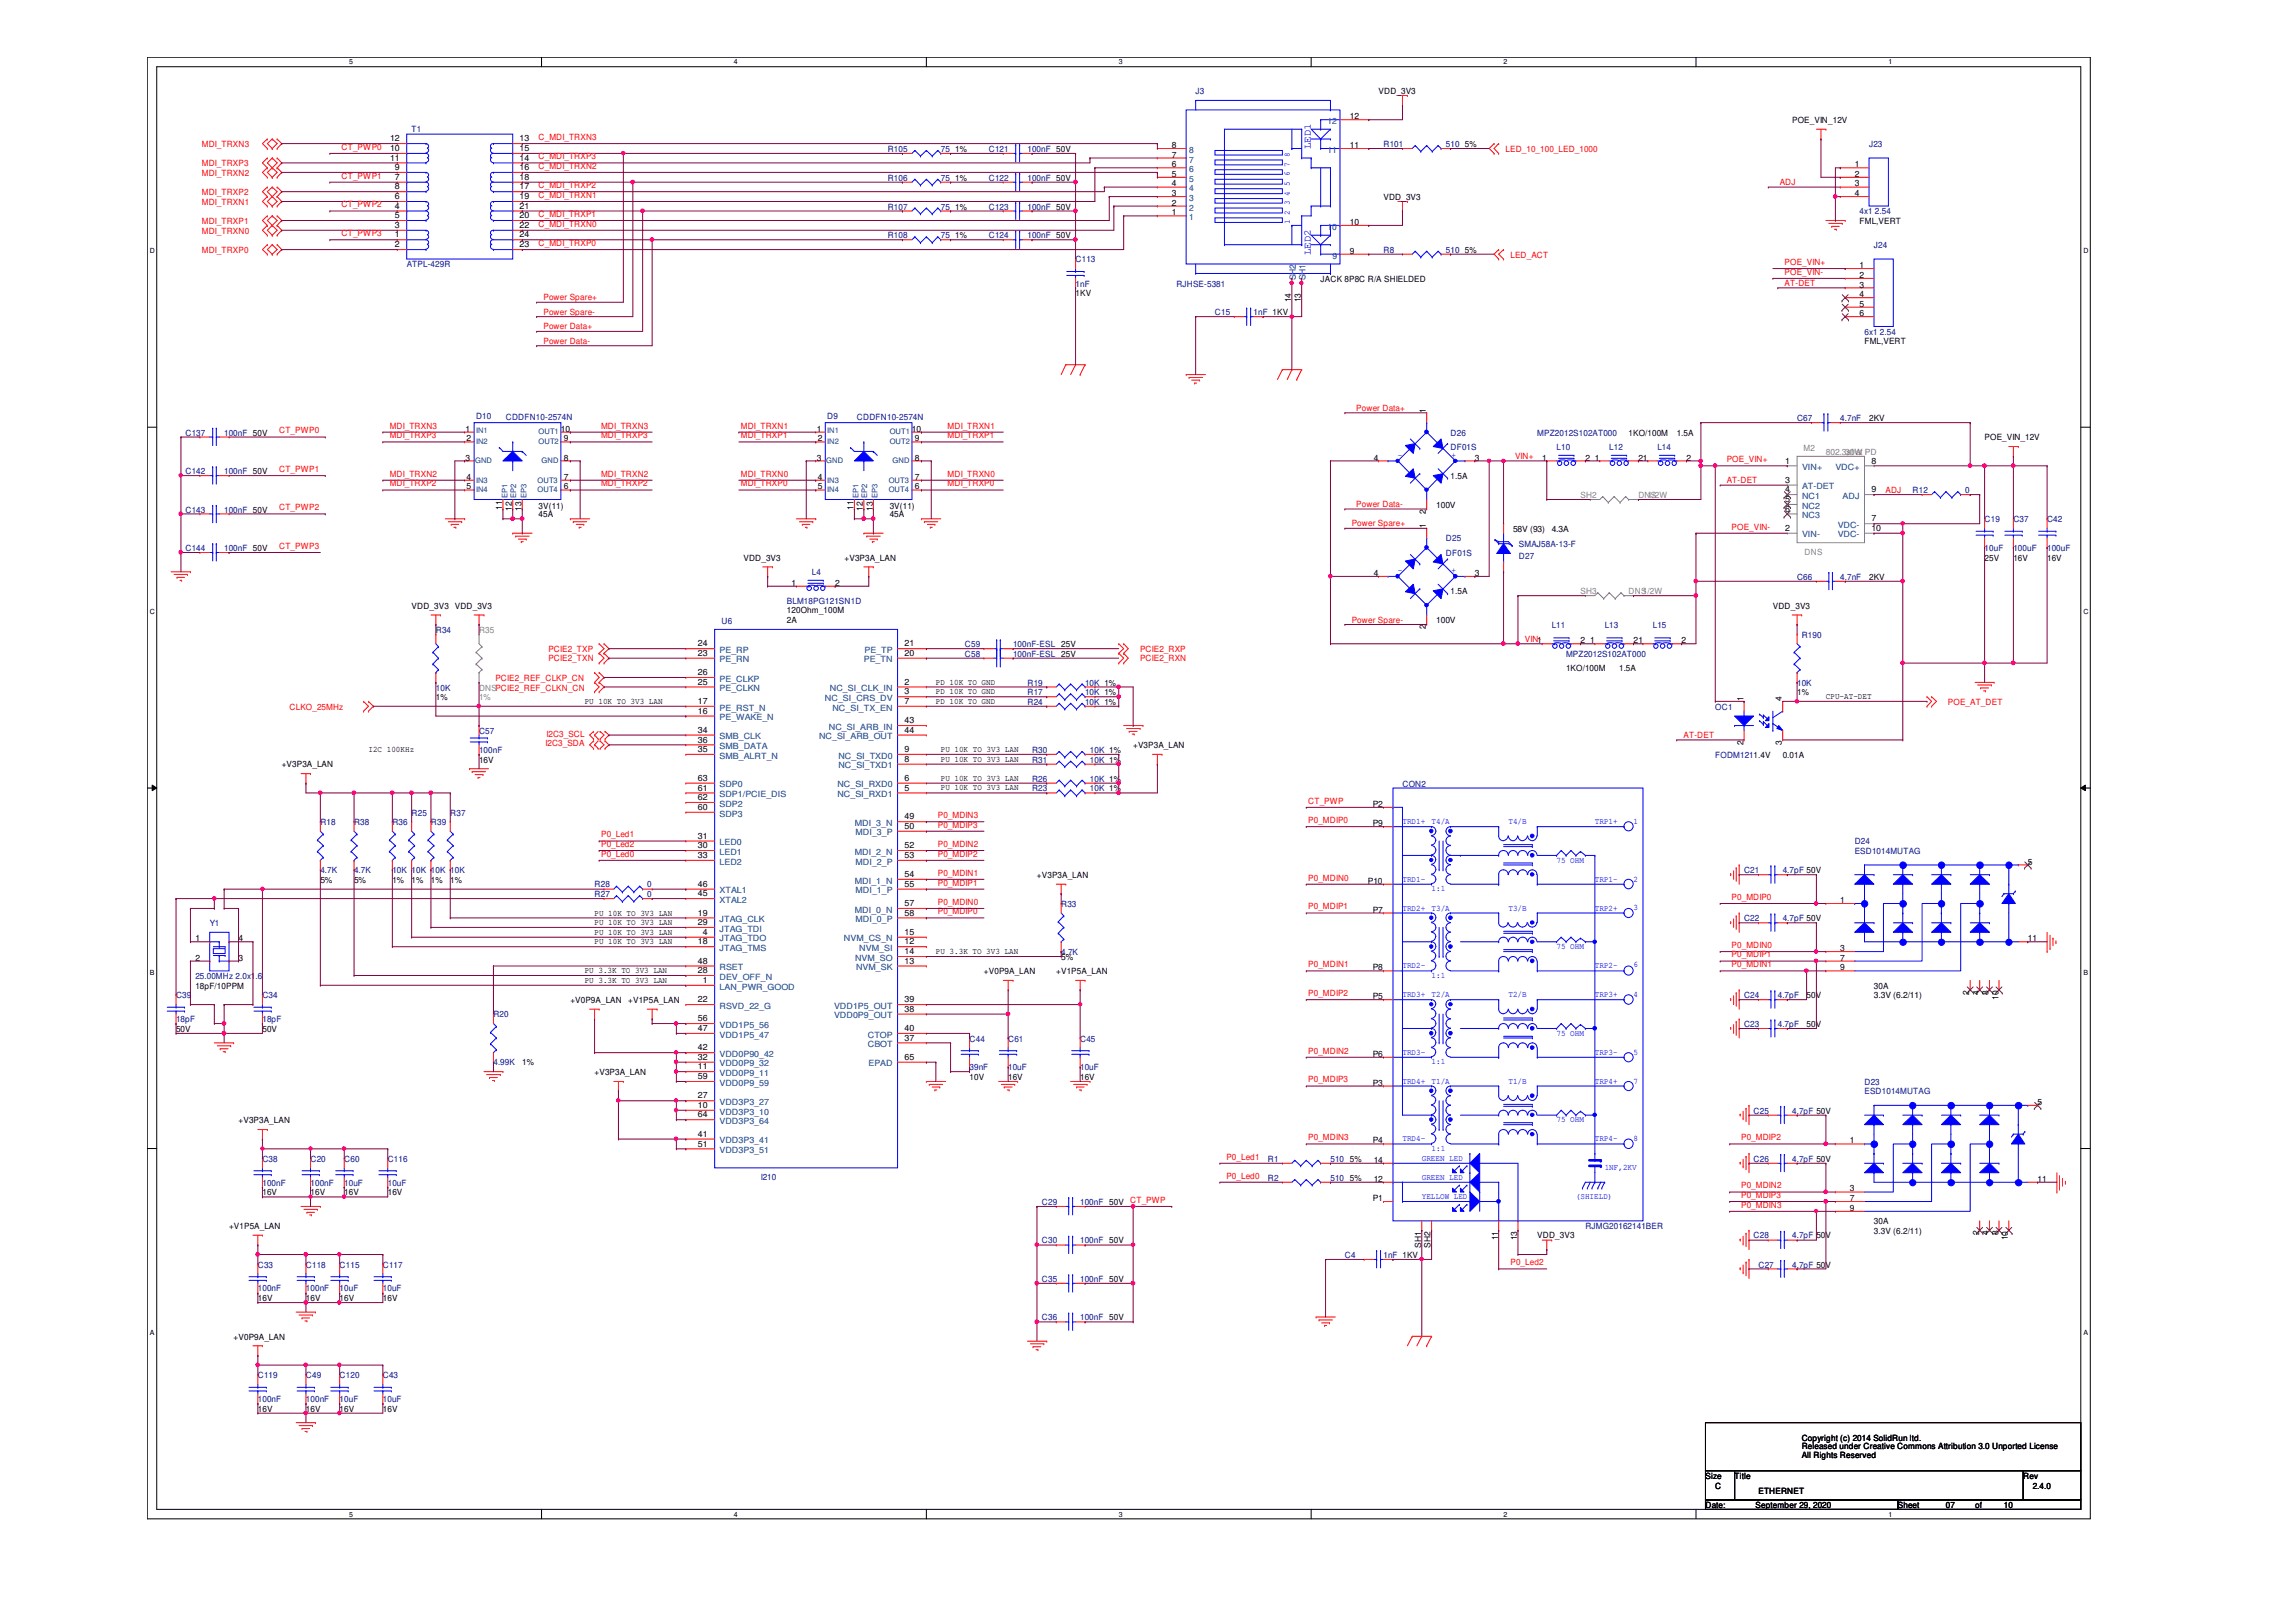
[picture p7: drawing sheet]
<svg xmlns="http://www.w3.org/2000/svg" width="297mm" height="210mm" viewBox="0 0 297 210" stroke-linecap="round" stroke-linejoin="round" font-family="sans-serif">
<defs><g id="words">
<g font-size="1.4" fill="#00f">
<text x="169.6" y="19.3" transform="rotate(-90 169.6 19.3)">LED1</text>
<text x="169.6" y="33" transform="rotate(-90 169.6 33)">LED2</text>
</g>
<g font-size="1.1" fill="#000080">
<text x="53.3" y="17.1">T1</text>
<text x="154.7" y="12.2">J3</text>
<text x="114.9" y="23.4">R106</text>
<text x="114.9" y="19.6">R105</text>
<text x="121.7" y="23.4">75</text>
<text x="121.7" y="19.6">75</text>
<text x="127.9" y="19.6">C121</text>
<text x="127.9" y="23.4">C122</text>
<text x="132.9" y="19.6">100nF 50V</text>
<text x="132.9" y="23.4">100nF 50V</text>
<text x="179" y="19">R101</text>
<text x="187.1" y="19">510</text>
<text x="241.8" y="19">J23</text>
<text x="114.9" y="27.1">R107</text>
<text x="121.7" y="27.1">75</text>
<text x="127.9" y="27.1">C123</text>
<text x="132.9" y="27.1">100nF 50V</text>
<text x="240.6" y="27.7">4x1 2.54</text>
<text x="52.6" y="34.6">ATPL-429R</text>
<text x="114.9" y="30.9">R108</text>
<text x="121.7" y="30.9">75</text>
<text x="127.9" y="30.9">C124</text>
<text x="132.9" y="30.9">100nF 50V</text>
<text x="139.1" y="34">C113</text>
<text x="179" y="32.7">R8</text>
<text x="187.1" y="32.7">510</text>
<text x="242.4" y="32.1">J24</text>
<text x="139.1" y="37.1">1nF</text>
<text x="152.2" y="37.1">RJHSE-5381</text>
<text x="157.2" y="40.8">C15</text>
<text x="162.2" y="40.8">1nF 1KV</text>
<text x="241.2" y="43.3">6x1 2.54</text>
<text x="24" y="56.4">C137</text>
<text x="29" y="56.4">100nF 50V</text>
<text x="61.6" y="54.3">D10</text>
<text x="65.4" y="54.4">CDDFN10-2574N</text>
<text x="107" y="54.3">D9</text>
<text x="110.9" y="54.4">CDDFN10-2574N</text>
<text x="187.7" y="56.4">D26</text>
<text x="187.7" y="58.3">DF01S</text>
<text x="198.9" y="56.4">MPZ2012S102AT000</text>
<text x="201.4" y="58.3">L10</text>
<text x="208.2" y="58.3">L12</text>
<text x="214.4" y="58.3">L14</text>
<text x="232.5" y="54.5">C67</text>
<text x="238.1" y="54.5">4.7nF</text>
<text x="24" y="61.3">C142</text>
<text x="29" y="61.3">100nF 50V</text>
<text x="247.4" y="63.8">R12</text>
<text x="254.3" y="63.8">0</text>
<text x="24" y="66.3">C143</text>
<text x="24" y="71.3">C144</text>
<text x="29" y="66.3">100nF 50V</text>
<text x="29" y="71.3">100nF 50V</text>
<text x="187.1" y="70.1">D25</text>
<text x="187.1" y="71.9">DF01S</text>
<text x="196.5" y="70.8">SMAJ58A-13-F</text>
<text x="256.8" y="67.6">C19</text>
<text x="256.8" y="71.3">10uF</text>
<text x="260.5" y="67.6">C37</text>
<text x="260.5" y="71.3">100uF</text>
<text x="264.8" y="67.6">C42</text>
<text x="264.8" y="71.3">100uF</text>
<text x="105" y="74.4">L4</text>
<text x="196.5" y="72.3">D27</text>
<text x="232.5" y="75.1">C66</text>
<text x="238.1" y="75.1">4.7nF</text>
<text x="56.4" y="81.9">R34</text>
<text x="93.3" y="80.8">U6</text>
<text x="101.8" y="78.1">BLM18PG121SN1D</text>
<text x="124.8" y="83.7">C59</text>
<text x="131.1" y="83.7">100nF-ESL 25V</text>
<text x="200.7" y="81.3">L11</text>
<text x="207.6" y="81.3">L13</text>
<text x="213.8" y="81.3">L15</text>
<text x="233.1" y="82.5">R190</text>
<text x="56.4" y="89.4">10K</text>
<text x="124.8" y="85">C58</text>
<text x="131.1" y="85">100nF-ESL 25V</text>
<text x="132.9" y="90">R17</text>
<text x="132.9" y="88.7">R19</text>
<text x="140.4" y="90">10K 1%</text>
<text x="140.4" y="88.7">10K 1%</text>
<text x="202.6" y="85">MPZ2012S102AT000</text>
<text x="232.5" y="88.7">10K</text>
<text x="62" y="95">C57</text>
<text x="132.9" y="91.2">R24</text>
<text x="140.4" y="91.2">10K 1%</text>
<text x="221.9" y="91.8">OC1</text>
<text x="62" y="97.5">100nF</text>
<text x="133.5" y="101.2">R26</text>
<text x="133.5" y="98.7">R31</text>
<text x="133.5" y="97.5">R30</text>
<text x="141" y="101.2">10K 1%</text>
<text x="141" y="98.7">10K 1%</text>
<text x="141" y="97.5">10K 1%</text>
<text x="181.4" y="101.8">CON2</text>
<text x="221.9" y="98">FODM1211.4V</text>
<text x="41.4" y="106.8">R18</text>
<text x="45.8" y="106.8">R38</text>
<text x="50.8" y="106.8">R36</text>
<text x="53.3" y="105.5">R25</text>
<text x="55.8" y="106.8">R39</text>
<text x="58.3" y="105.5">R37</text>
<text x="133.5" y="102.4">R23</text>
<text x="141" y="102.4">10K 1%</text>
<text x="41.4" y="113">4.7K</text>
<text x="45.8" y="113">4.7K</text>
<text x="50.8" y="113">10K</text>
<text x="53.3" y="113">10K 10K 10K</text>
<text x="225.6" y="113">C21</text>
<text x="230.6" y="113">4.7pF 50V</text>
<text x="239.9" y="109.3">D24</text>
<text x="239.9" y="110.5">ESD1014MUTAG</text>
<text x="27.1" y="119.8">Y1</text>
<text x="76.9" y="114.8">R28</text>
<text x="76.9" y="116.1">R27</text>
<text x="83.7" y="114.8">0</text>
<text x="83.7" y="116.1">0</text>
<text x="137.3" y="117.3">R33</text>
<text x="225.6" y="119.2">C22</text>
<text x="230.6" y="119.2">4.7pF 50V</text>
<text x="137.3" y="123.6">4.7K</text>
<text x="22.8" y="129.2">C39</text>
<text x="25.3" y="126.7">25.00MHz 2.0x1.6</text>
<text x="34" y="129.2">C34</text>
<text x="63.8" y="131.7">R20</text>
<text x="225.6" y="129.2">C24</text>
<text x="230" y="129.2">4.7pF</text>
<text x="22.8" y="132.3">18pF</text>
<text x="34" y="132.3">18pF</text>
<text x="63.8" y="137.9">4.99K</text>
<text x="125.4" y="134.8">C44</text>
<text x="130.4" y="134.8">C61</text>
<text x="139.7" y="134.8">C45</text>
<text x="225.6" y="132.9">C23</text>
<text x="230" y="132.9">4.7pF</text>
<text x="125.4" y="138.5">39nF</text>
<text x="130.4" y="138.5">10uF</text>
<text x="139.7" y="138.5">10uF</text>
<text x="241.2" y="140.4">D23</text>
<text x="241.2" y="141.6">ESD1014MUTAG</text>
<text x="226.9" y="144.1">C25</text>
<text x="231.9" y="144.1">4.7pF 50V</text>
<text x="34" y="150.3">C38</text>
<text x="34" y="153.5">100nF</text>
<text x="40.2" y="150.3">C20</text>
<text x="40.2" y="153.5">100nF</text>
<text x="44.5" y="150.3">C60</text>
<text x="44.5" y="153.5">10uF</text>
<text x="50.2" y="150.3">C116</text>
<text x="50.2" y="153.5">10uF</text>
<text x="98.4" y="152.7">I210</text>
<text x="134.8" y="156">C29</text>
<text x="139.7" y="156">100nF 50V</text>
<text x="164" y="150.3">R1</text>
<text x="164" y="152.8">R2</text>
<text x="172.1" y="150.3">510</text>
<text x="172.1" y="152.8">510</text>
<text x="226.9" y="150.3">C26</text>
<text x="231.9" y="150.3">4.7pF 50V</text>
<text x="134.8" y="160.9">C30</text>
<text x="139.7" y="160.9">100nF 50V</text>
<text x="205.1" y="159">RJMG20162141BER</text>
<text x="226.9" y="160.3">C28</text>
<text x="231.9" y="160.3">4.7pF 50V</text>
<text x="33.4" y="164">C33</text>
<text x="33.4" y="167.1">100nF</text>
<text x="39.6" y="164">C118</text>
<text x="39.6" y="167.1">100nF</text>
<text x="43.9" y="164">C115</text>
<text x="43.9" y="167.1">10uF</text>
<text x="49.5" y="164">C117</text>
<text x="49.5" y="167.1">10uF</text>
<text x="134.8" y="165.9">C35</text>
<text x="139.7" y="165.9">100nF 50V</text>
<text x="174" y="162.8">C4</text>
<text x="179" y="162.8">1nF 1KV</text>
<text x="227.5" y="164">C27</text>
<text x="231.9" y="164">4.7pF 50V</text>
<text x="134.8" y="170.9">C36</text>
<text x="139.7" y="170.9">100nF 50V</text>
<text x="33.4" y="178.3">C119</text>
<text x="39.6" y="178.3">C49</text>
<text x="43.9" y="178.3">C120</text>
<text x="49.5" y="178.3">C43</text>
<text x="33.4" y="181.4">100nF</text>
<text x="39.6" y="181.4">100nF</text>
<text x="43.9" y="181.4">10uF</text>
<text x="49.5" y="181.4">10uF</text>
</g>
<g font-size="1.1" fill="#004080">
<text x="171.7" y="16">12</text>
<text x="153.8" y="23.5">5</text>
<text x="153.8" y="22.3">6</text>
<text x="153.8" y="21">7</text>
<text x="153.8" y="19.8">8</text>
<text x="171.7" y="19.8">11</text>
<text x="153.8" y="28.5">1</text>
<text x="153.8" y="27.3">2</text>
<text x="153.8" y="26">3</text>
<text x="153.8" y="24.8">4</text>
<text x="171.7" y="29.7">10</text>
<text x="172.4" y="33.5">9</text>
<text x="167.6" y="36.3" transform="rotate(-90 167.6 36.3)">SH2</text>
<text x="168.9" y="36.3" transform="rotate(-90 168.9 36.3)">SH1</text>
<text x="233.1" y="60.8">VIN+</text>
<text x="233.1" y="64.6">NC1</text>
<text x="233.1" y="65.8">NC2</text>
<text x="233.1" y="63.3">AT-DET</text>
<text x="237.4" y="60.8">VDC+</text>
<text x="238.4" y="64.6">ADJ</text>
<text x="233.1" y="69.6">VIN-</text>
<text x="233.1" y="67.1">NC3</text>
<text x="237.7" y="69.6">VDC-</text>
<text x="237.7" y="68.3">VDC-</text>
<text x="93.1" y="84.5">PE_RP</text>
<text x="93.1" y="85.7">PE_RN</text>
<text x="93.1" y="88.2">PE_CLKP</text>
<text x="93.1" y="89.4">PE_CLKN</text>
<text x="107.4" y="89.4">NC_SI_CLK_IN</text>
<text x="111.8" y="85.7">PE_TN</text>
<text x="111.8" y="84.5">PE_TP</text>
<text x="93.1" y="91.9">PE_RST_N</text>
<text x="93.1" y="93.2">PE_WAKE_N</text>
<text x="93.1" y="95.7">SMB_CLK</text>
<text x="106" y="95.7">NC_SI_ARB_OUT</text>
<text x="106.7" y="90.7">NC_SI_CRS_DV</text>
<text x="107.2" y="94.4">NC_SI_ARB_IN</text>
<text x="107.7" y="91.9">NC_SI_TX_EN</text>
<text x="93.1" y="96.9">SMB_DATA</text>
<text x="93.1" y="98.2">SMB_ALRT_N</text>
<text x="93.1" y="101.9">SDP0</text>
<text x="108.3" y="101.9">NC_SI_RXD0</text>
<text x="108.5" y="98.2">NC_SI_TXD0</text>
<text x="108.5" y="99.4">NC_SI_TXD1</text>
<text x="93.1" y="103.2">SDP1/PCIE_DIS</text>
<text x="93.1" y="104.4">SDP2</text>
<text x="93.1" y="105.7">SDP3</text>
<text x="108.3" y="103.2">NC_SI_RXD1</text>
<text x="110.6" y="106.9">MDI_3_N</text>
<text x="93.1" y="109.4">LED0</text>
<text x="93.1" y="110.6">LED1</text>
<text x="93.1" y="111.9">LED2</text>
<text x="110.6" y="110.6">MDI_2_N</text>
<text x="110.7" y="108.1">MDI_3_P</text>
<text x="110.7" y="111.9">MDI_2_P</text>
<text x="93.1" y="115.6">XTAL1</text>
<text x="93.1" y="116.8">XTAL2</text>
<text x="93.1" y="119.3">JTAG_CLK</text>
<text x="110.6" y="114.3">MDI_1_N</text>
<text x="110.6" y="118.1">MDI_0_N</text>
<text x="110.7" y="115.6">MDI_1_P</text>
<text x="110.7" y="119.3">MDI_0_P</text>
<text x="93.1" y="120.6">JTAG_TDI</text>
<text x="93.1" y="121.8">JTAG_TDO</text>
<text x="93.1" y="123.1">JTAG_TMS</text>
<text x="93.1" y="125.6">RSET</text>
<text x="109.2" y="121.8">NVM_CS_N</text>
<text x="110.6" y="124.3">NVM_SO</text>
<text x="110.7" y="125.6">NVM_SK</text>
<text x="111.2" y="123.1">NVM_SI</text>
<text x="93.1" y="126.8">DEV_OFF_N</text>
<text x="93.1" y="128.1">LAN_PWR_GOOD</text>
<text x="93.1" y="130.6">RSVD_22_G</text>
<text x="107.9" y="130.6">VDD1P5_OUT</text>
<text x="107.9" y="131.8">VDD0P9_OUT</text>
<text x="93.1" y="133">VDD1P5_56</text>
<text x="93.1" y="134.3">VDD1P5_47</text>
<text x="93.1" y="136.8">VDD0P90_42</text>
<text x="112.3" y="134.3">CTOP</text>
<text x="112.3" y="135.5">CBOT</text>
<text x="93.1" y="138">VDD0P9_32</text>
<text x="93.1" y="139.2">VDD0P9_11</text>
<text x="93.1" y="140.5">VDD0P9_59</text>
<text x="93.1" y="143">VDD3P3_27</text>
<text x="112.4" y="138">EPAD</text>
<text x="93.1" y="144.2">VDD3P3_10</text>
<text x="93.1" y="145.5">VDD3P3_64</text>
<text x="93.1" y="148">VDD3P3_41</text>
<text x="93.1" y="149.2">VDD3P3_51</text>
</g>
<g font-size="1.1">
<text x="174.6" y="15.4">12</text>
<text x="178.4" y="12.2">VDD_3V3</text>
<text x="231.9" y="15.9">POE_VIN_12V</text>
<text x="50.5" y="18.3">12</text>
<text x="50.5" y="19.6">10</text>
<text x="50.5" y="20.8">11</text>
<text x="51.1" y="22">9</text>
<text x="51.1" y="23.3">7</text>
<text x="67.2" y="18.3">13</text>
<text x="67.2" y="19.6">15</text>
<text x="67.2" y="20.8">14</text>
<text x="67.2" y="22">16</text>
<text x="67.2" y="23.3">18</text>
<text x="123.6" y="23.4">1%</text>
<text x="123.6" y="19.6">1%</text>
<text x="151.6" y="22.9">5</text>
<text x="151.6" y="21.6">6</text>
<text x="151.6" y="20.4">7</text>
<text x="151.6" y="19.1">8</text>
<text x="174.6" y="19.1">11</text>
<text x="189.5" y="19">5%</text>
<text x="239.9" y="21.6">1</text>
<text x="239.9" y="22.9">2</text>
<text x="51.1" y="24.5">8</text>
<text x="51.1" y="25.8">6</text>
<text x="51.1" y="27">4</text>
<text x="51.1" y="28.2">5</text>
<text x="51.1" y="29.5">3</text>
<text x="67.2" y="24.5">17</text>
<text x="67.2" y="25.8">19</text>
<text x="67.2" y="27">21</text>
<text x="67.2" y="28.2">20</text>
<text x="67.2" y="29.5">22</text>
<text x="123.6" y="27.1">1%</text>
<text x="151.6" y="27.9">1</text>
<text x="151.6" y="26.6">2</text>
<text x="151.6" y="25.4">3</text>
<text x="151.6" y="24.1">4</text>
<text x="174.6" y="29.1">10</text>
<text x="179" y="25.9">VDD_3V3</text>
<text x="239.9" y="24.1">3</text>
<text x="239.9" y="25.4">4</text>
<text x="240.6" y="29">FML,VERT</text>
<text x="51.1" y="30.7">1</text>
<text x="51.1" y="32">2</text>
<text x="67.2" y="30.7">24</text>
<text x="67.2" y="32">23</text>
<text x="123.6" y="30.9">1%</text>
<text x="174.6" y="32.9">9</text>
<text x="189.5" y="32.7">5%</text>
<text x="240.6" y="34.7">1</text>
<text x="240.6" y="35.9">2</text>
<text x="139.1" y="38.3">1KV</text>
<text x="167" y="39.1" transform="rotate(-90 167 39.1)">14</text>
<text x="168.3" y="39.1" transform="rotate(-90 168.3 39.1)">13</text>
<text x="170.9" y="36.4">JACK 8P8C R/A SHIELDED</text>
<text x="240.6" y="37.2">3</text>
<text x="240.6" y="38.4">4</text>
<text x="240.6" y="39.7">5</text>
<text x="240.6" y="40.9">6</text>
<text x="241.2" y="44.5">FML,VERT</text>
<text x="184.4" y="53.4" transform="rotate(-90 184.4 53.4)">1</text>
<text x="60.2" y="55.9">1</text>
<text x="60.2" y="59.6">3</text>
<text x="60.4" y="57.1">2</text>
<text x="72.6" y="55.9">10</text>
<text x="72.9" y="59.6">8</text>
<text x="72.9" y="57.1">9</text>
<text x="105.7" y="55.9">1</text>
<text x="105.7" y="59.6">3</text>
<text x="105.8" y="57.1">2</text>
<text x="118" y="55.9">10</text>
<text x="118.4" y="59.6">8</text>
<text x="118.4" y="57.1">9</text>
<text x="177.7" y="59.6">4</text>
<text x="190.8" y="59.6">3</text>
<text x="199.5" y="59.6">1</text>
<text x="205.1" y="59.6">2</text>
<text x="206.3" y="59.6">1</text>
<text x="210.7" y="56.4">1KO/100M</text>
<text x="212" y="59.6">21</text>
<text x="216.9" y="56.4">1.5A</text>
<text x="218.2" y="59.6">2</text>
<text x="231" y="60">1</text>
<text x="241.8" y="54.5">2KV</text>
<text x="242.1" y="60">8</text>
<text x="256.8" y="57">POE_VIN_12V</text>
<text x="60.4" y="62.1">4</text>
<text x="60.4" y="63.3">5</text>
<text x="65" y="66" transform="rotate(-90 65 66)">11</text>
<text x="69.7" y="65.8">3V(11)</text>
<text x="72.9" y="63.3">6</text>
<text x="72.9" y="62.1">7</text>
<text x="105.8" y="62.1">4</text>
<text x="105.8" y="63.3">5</text>
<text x="110.4" y="66" transform="rotate(-90 110.4 66)">11</text>
<text x="115.1" y="65.8">3V(11)</text>
<text x="118.4" y="63.3">6</text>
<text x="118.4" y="62.1">7</text>
<text x="185.8" y="65.7">100V</text>
<text x="187.7" y="62">1.5A</text>
<text x="231" y="63.7">4</text>
<text x="231" y="65">5</text>
<text x="231" y="62.5">3</text>
<text x="242.1" y="63.7">9</text>
<text x="66.2" y="66.1" transform="rotate(-90 66.2 66.1)">12</text>
<text x="67.5" y="66.1" transform="rotate(-90 67.5 66.1)">13</text>
<text x="69.7" y="66.9">45A</text>
<text x="111.6" y="66.1" transform="rotate(-90 111.6 66.1)">12</text>
<text x="112.9" y="66.1" transform="rotate(-90 112.9 66.1)">13</text>
<text x="115.1" y="66.9">45A</text>
<text x="184.4" y="68.4" transform="rotate(-90 184.4 68.4)">1</text>
<text x="184.4" y="66.5" transform="rotate(-90 184.4 66.5)">2</text>
<text x="195.7" y="68.8">58V (93)</text>
<text x="200.7" y="68.8">4.3A</text>
<text x="231" y="68.7">2</text>
<text x="231" y="66.2">6</text>
<text x="242.1" y="68.7">10</text>
<text x="242.1" y="67.5">7</text>
<text x="96.2" y="72.6">VDD_3V3</text>
<text x="102.4" y="75.8">1</text>
<text x="108" y="75.8">2</text>
<text x="109.3" y="72.6">+V3P3A_LAN</text>
<text x="177.7" y="74.5">4</text>
<text x="187.7" y="76.9">1.5A</text>
<text x="190.8" y="74.5">3</text>
<text x="241.8" y="75.1">2KV</text>
<text x="256.8" y="72.6">25V</text>
<text x="260.5" y="72.6">16V</text>
<text x="264.8" y="72.6">16V</text>
<text x="53.3" y="78.8">VDD_3V3 VDD_3V3</text>
<text x="90.3" y="83.7">24</text>
<text x="101.8" y="79.4">120Ohm_100M</text>
<text x="101.8" y="80.6">2A</text>
<text x="117" y="83.7">21</text>
<text x="184.4" y="81.4" transform="rotate(-90 184.4 81.4)">2</text>
<text x="185.8" y="80.6">100V</text>
<text x="198.9" y="83.3">1</text>
<text x="204.5" y="83.3">2</text>
<text x="205.7" y="83.3">1</text>
<text x="211.3" y="83.3">21</text>
<text x="217.6" y="83.3">2</text>
<text x="229.4" y="78.8">VDD_3V3</text>
<text x="90.3" y="84.9">23</text>
<text x="90.3" y="87.4">26</text>
<text x="90.3" y="88.6">25</text>
<text x="117" y="84.9">20</text>
<text x="117" y="88.6">2</text>
<text x="117" y="89.9">3</text>
<text x="121.1" y="88.6">PD 10K TO GND</text>
<text x="121.1" y="89.8">PD 10K TO GND</text>
<text x="202.6" y="86.9">1KO/100M</text>
<text x="209.5" y="86.9">1.5A</text>
<text x="232.5" y="90">1%</text>
<text x="56.4" y="90.6">1%</text>
<text x="75.6" y="91.1">PU 10K TO 3V3 LAN</text>
<text x="90.3" y="91.1">17</text>
<text x="90.3" y="92.4">16</text>
<text x="90.3" y="94.8">34</text>
<text x="117" y="91.1">7</text>
<text x="117" y="93.6">43</text>
<text x="117" y="94.8">44</text>
<text x="121.1" y="91.1">PD 10K TO GND</text>
<text x="225.6" y="90.8" transform="rotate(-90 225.6 90.8)">1</text>
<text x="230.5" y="90.8" transform="rotate(-90 230.5 90.8)">4</text>
<text x="236.2" y="90.5">CPU-AT-DET</text>
<text x="36.4" y="99.3">+V3P3A_LAN</text>
<text x="47.7" y="97.3">I2C 100KHz</text>
<text x="62" y="98.7">16V</text>
<text x="90.3" y="96.1">36</text>
<text x="90.3" y="97.3">35</text>
<text x="90.3" y="101">63</text>
<text x="117" y="97.3">9</text>
<text x="117" y="98.6">8</text>
<text x="117" y="101">6</text>
<text x="121.7" y="97.3">PU 10K TO 3V3 LAN</text>
<text x="121.7" y="98.6">PU 10K TO 3V3 LAN</text>
<text x="121.7" y="101">PU 10K TO 3V3 LAN</text>
<text x="146.6" y="96.8">+V3P3A_LAN</text>
<text x="225.6" y="96.4" transform="rotate(-90 225.6 96.4)">2</text>
<text x="230.5" y="96.4" transform="rotate(-90 230.5 96.4)">3</text>
<text x="230.6" y="98">0.01A</text>
<text x="90.3" y="102.3">61</text>
<text x="90.3" y="103.5">62</text>
<text x="90.3" y="104.8">60</text>
<text x="117" y="102.3">5</text>
<text x="117" y="106">49</text>
<text x="117" y="107.3">50</text>
<text x="121.7" y="102.3">PU 10K TO 3V3 LAN</text>
<text x="177.6" y="106.9">P9</text>
<text x="177.6" y="104.4">P2</text>
<text x="90.3" y="108.5">31</text>
<text x="90.3" y="109.8">30</text>
<text x="90.3" y="111">33</text>
<text x="117" y="109.8">52</text>
<text x="117" y="111">53</text>
<text x="117" y="113.5">54</text>
<text x="134.2" y="113.6">+V3P3A_LAN</text>
<text x="262.3" y="111.9">5</text>
<text x="41.4" y="114.3">5%</text>
<text x="45.8" y="114.3">5%</text>
<text x="50.8" y="114.3">1%</text>
<text x="53.3" y="114.3">1%</text>
<text x="55.8" y="114.3">1%</text>
<text x="58.3" y="114.3">1%</text>
<text x="76.9" y="118.5">PU 10K TO 3V3 LAN</text>
<text x="76.9" y="119.7">PU 10K TO 3V3 LAN</text>
<text x="90.3" y="114.8">46</text>
<text x="90.3" y="116">45</text>
<text x="90.3" y="118.5">19</text>
<text x="90.3" y="119.7">29</text>
<text x="117" y="114.8">55</text>
<text x="117" y="117.3">57</text>
<text x="117" y="118.5">58</text>
<text x="177" y="114.4">P10</text>
<text x="177.6" y="118.1">P7</text>
<text x="238.1" y="116.8">1</text>
<text x="25.3" y="121.8">1</text>
<text x="25.3" y="124.3">2</text>
<text x="30.9" y="124.3">3</text>
<text x="30.9" y="121.8">4</text>
<text x="75.6" y="125.9">PU 3.3K TO 3V3 LAN</text>
<text x="76.9" y="120.9">PU 10K TO 3V3 LAN</text>
<text x="76.9" y="122.2">PU 10K TO 3V3 LAN</text>
<text x="90.3" y="122.2">18</text>
<text x="90.3" y="124.7">48</text>
<text x="90.3" y="125.9">28</text>
<text x="90.9" y="121">4</text>
<text x="117" y="121">15</text>
<text x="117" y="122.2">12</text>
<text x="117" y="123.5">14</text>
<text x="117" y="124.7">13</text>
<text x="121.1" y="123.4">PU 3.3K TO 3V3 LAN</text>
<text x="137.3" y="124.2">5%</text>
<text x="177.6" y="125.6">P8</text>
<text x="238.1" y="124.3">7</text>
<text x="238.1" y="125.6">9</text>
<text x="238.1" y="123.1">3</text>
<text x="262.3" y="121.8">11</text>
<text x="25.3" y="127.9">18pF/10PPM</text>
<text x="73.8" y="129.8">+V0P9A_LAN</text>
<text x="75.6" y="127.2">PU 3.3K TO 3V3 LAN</text>
<text x="81.3" y="129.8">+V1P5A_LAN</text>
<text x="90.3" y="129.7">22</text>
<text x="90.9" y="127.2">1</text>
<text x="117" y="129.7">39</text>
<text x="117" y="130.9">38</text>
<text x="127.3" y="126.1">+V0P9A_LAN</text>
<text x="136.7" y="126.1">+V1P5A_LAN</text>
<text x="177.6" y="129.3">P5</text>
<text x="233.7" y="129.2">50V</text>
<text x="242.4" y="129.2">3.3V (6.2/11)</text>
<text x="242.4" y="127.9">30A</text>
<text x="254.8" y="128.7" transform="rotate(-90 254.8 128.7)">2</text>
<text x="256" y="128.7" transform="rotate(-90 256 128.7)">4</text>
<text x="257.3" y="128.7" transform="rotate(-90 257.3 128.7)">8</text>
<text x="258.5" y="129.4" transform="rotate(-90 258.5 129.4)">10</text>
<text x="22.8" y="133.5">50V</text>
<text x="34" y="133.5">50V</text>
<text x="67.6" y="137.9">1%</text>
<text x="90.3" y="132.2">56</text>
<text x="90.3" y="133.4">47</text>
<text x="90.3" y="135.9">42</text>
<text x="90.3" y="137.2">32</text>
<text x="117" y="133.4">40</text>
<text x="117" y="134.7">37</text>
<text x="117" y="137.2">65</text>
<text x="177.6" y="136.8">P6</text>
<text x="233.7" y="132.9">50V</text>
<text x="76.9" y="139.1">+V3P3A_LAN</text>
<text x="90.3" y="138.4">11</text>
<text x="90.3" y="139.7">59</text>
<text x="90.3" y="142.2">27</text>
<text x="90.3" y="143.4">10</text>
<text x="125.4" y="139.7">10V</text>
<text x="130.4" y="139.7">16V</text>
<text x="139.7" y="139.7">16V</text>
<text x="177.6" y="140.5">P3</text>
<text x="263.6" y="143">5</text>
<text x="30.9" y="145.4">+V3P3A_LAN</text>
<text x="90.3" y="144.6">64</text>
<text x="90.3" y="147.1">41</text>
<text x="90.3" y="148.4">51</text>
<text x="177.6" y="148">P4</text>
<text x="239.3" y="148">1</text>
<text x="34" y="154.7">16V</text>
<text x="40.2" y="154.7">16V</text>
<text x="44.5" y="154.7">16V</text>
<text x="50.2" y="154.7">16V</text>
<text x="174.6" y="150.3">5%</text>
<text x="174.6" y="152.8">5%</text>
<text x="177.6" y="155.4">P1</text>
<text x="177.7" y="150.5">14</text>
<text x="177.7" y="152.9">12</text>
<text x="239.3" y="155.4">7</text>
<text x="239.3" y="154.2">3</text>
<text x="263.6" y="152.9">11</text>
<text x="29.6" y="159">+V1P5A_LAN</text>
<text x="183.9" y="161.5" transform="rotate(-90 183.9 161.5)">SH1</text>
<text x="185.1" y="161.5" transform="rotate(-90 185.1 161.5)">SH2</text>
<text x="193.8" y="160.5" transform="rotate(-90 193.8 160.5)">11</text>
<text x="196.3" y="160.5" transform="rotate(-90 196.3 160.5)">13</text>
<text x="198.9" y="160.3">VDD_3V3</text>
<text x="239.3" y="156.7">9</text>
<text x="242.4" y="159.7">3.3V (6.2/11)</text>
<text x="242.4" y="158.4">30A</text>
<text x="256" y="159.9" transform="rotate(-90 256 159.9)">2</text>
<text x="257.3" y="159.9" transform="rotate(-90 257.3 159.9)">4</text>
<text x="258.5" y="159.9" transform="rotate(-90 258.5 159.9)">8</text>
<text x="259.8" y="160.5" transform="rotate(-90 259.8 160.5)">10</text>
<text x="30.2" y="173.4">+V0P9A_LAN</text>
<text x="33.4" y="168.4">16V</text>
<text x="39.6" y="168.4">16V</text>
<text x="43.9" y="168.4">16V</text>
<text x="49.5" y="168.4">16V</text>
<text x="33.4" y="182.7">16V</text>
<text x="39.6" y="182.7">16V</text>
<text x="43.9" y="182.7">16V</text>
<text x="49.5" y="182.7">16V</text>
<text x="220.6" y="191.4">Size</text>
<text x="224.4" y="191.4">Title</text>
<text x="233.1" y="186.4">Copyright (c) 2014 SolidRun ltd.</text>
<text x="233.1" y="187.6">Released under Creative Commons Attribution 3.0 Unported License</text>
<text x="233.1" y="188.7">All Rights Reserved</text>
<text x="261.7" y="191.4">Rev</text>
<text x="220.6" y="195.2">Date:</text>
<text x="221.9" y="192.7">C</text>
<text x="227.1" y="195.2">September 29, 2020</text>
<text x="227.5" y="193.3">ETHERNET</text>
<text x="245.5" y="195.2">Sheet</text>
<text x="251.8" y="195.2">07</text>
<text x="255.5" y="195.2">of</text>
<text x="259.2" y="195.2">10</text>
<text x="263" y="192.7">2.4.0</text>
</g>
<g font-size="1.1" fill="#f00">
<text x="26.1" y="19">MDI_TRXN3</text>
<text x="26.1" y="21.5">MDI_TRXP3</text>
<text x="26.1" y="22.8">MDI_TRXN2</text>
<text x="44.2" y="19.4">CT_PWP0</text>
<text x="44.2" y="23.1">CT_PWP1</text>
<text x="69.7" y="18.1">C_MDI_TRXN3</text>
<text x="69.7" y="20.6">C_MDI_TRXP3</text>
<text x="69.7" y="21.8">C_MDI_TRXN2</text>
<text x="194.8" y="19.6">LED_10_100_LED_1000</text>
<text x="230.3" y="24">ADJ</text>
<text x="26.1" y="25.3">MDI_TRXP2</text>
<text x="26.1" y="26.5">MDI_TRXN1</text>
<text x="26.1" y="29">MDI_TRXP1</text>
<text x="44.2" y="26.8">CT_PWP2</text>
<text x="69.7" y="24.3">C_MDI_TRXP2</text>
<text x="69.7" y="25.6">C_MDI_TRXN1</text>
<text x="69.7" y="28.1">C_MDI_TRXP1</text>
<text x="69.7" y="29.3">C_MDI_TRXN0</text>
<text x="26.1" y="30.2">MDI_TRXN0</text>
<text x="26.1" y="32.7">MDI_TRXP0</text>
<text x="44.2" y="30.6">CT_PWP3</text>
<text x="69.7" y="31.8">C_MDI_TRXP0</text>
<text x="195.4" y="33.4">LED_ACT</text>
<text x="230.9" y="34.3">POE_VIN+</text>
<text x="230.9" y="35.6">POE_VIN-</text>
<text x="70.3" y="38.9">Power Spare+</text>
<text x="70.3" y="40.7">Power Spare-</text>
<text x="230.9" y="37">AT-DET</text>
<text x="70.3" y="42.6">Power Data+</text>
<text x="70.3" y="44.5">Power Data-</text>
<text x="175.5" y="53.2">Power Data+</text>
<text x="36.1" y="56.1">CT_PWP0</text>
<text x="50.4" y="55.5">MDI_TRXN3</text>
<text x="50.4" y="56.7">MDI_TRXP3</text>
<text x="77.8" y="55.5">MDI_TRXN3</text>
<text x="77.8" y="56.7">MDI_TRXP3</text>
<text x="95.8" y="55.5">MDI_TRXN1</text>
<text x="95.8" y="56.7">MDI_TRXP1</text>
<text x="122.6" y="55.5">MDI_TRXN1</text>
<text x="122.6" y="56.7">MDI_TRXP1</text>
<text x="196" y="59.4">VIN+</text>
<text x="223.4" y="59.8">POE_VIN+</text>
<text x="36.1" y="61.1">CT_PWP1</text>
<text x="50.4" y="61.7">MDI_TRXN2</text>
<text x="50.4" y="62.9">MDI_TRXP2</text>
<text x="77.8" y="61.7">MDI_TRXN2</text>
<text x="77.8" y="62.9">MDI_TRXP2</text>
<text x="95.8" y="61.7">MDI_TRXN0</text>
<text x="95.8" y="62.9">MDI_TRXP0</text>
<text x="122.6" y="61.7">MDI_TRXN0</text>
<text x="122.6" y="62.9">MDI_TRXP0</text>
<text x="175.5" y="65.6">Power Data-</text>
<text x="223.4" y="62.5">AT-DET</text>
<text x="243.9" y="63.8">ADJ</text>
<text x="36.1" y="66">CT_PWP2</text>
<text x="36.1" y="71">CT_PWP3</text>
<text x="174.9" y="68.1">Power Spare+</text>
<text x="224" y="68.5">POE_VIN-</text>
<text x="174.9" y="80.6">Power Spare-</text>
<text x="197.3" y="83.1">VIN-</text>
<text x="64.1" y="88.1">PCIE2_REF_CLKP_CN</text>
<text x="71" y="84.4">PCIE2_TXP</text>
<text x="71" y="85.6">PCIE2_TXN</text>
<text x="147.5" y="84.4">PCIE2_RXP</text>
<text x="147.5" y="85.6">PCIE2_RXN</text>
<text x="37.5" y="91.8">CLKO_25MHz</text>
<text x="70.7" y="95.3">I2C3_SCL</text>
<text x="217.8" y="95.5">AT-DET</text>
<text x="252" y="91.2">POE_AT_DET</text>
<text x="70.6" y="96.6">I2C3_SDA</text>
<text x="121.3" y="107.1">P0_MDIP3</text>
<text x="121.3" y="105.9">P0_MDIN3</text>
<text x="169.2" y="104">CT_PWP</text>
<text x="169.2" y="106.5">P0_MDIP0</text>
<text x="77.8" y="110.9">P0_Led0</text>
<text x="77.8" y="108.4">P0_Led1</text>
<text x="77.8" y="109.6">P0_Led2</text>
<text x="121.3" y="113.3">P0_MDIN1</text>
<text x="121.3" y="110.9">P0_MDIP2</text>
<text x="121.3" y="109.6">P0_MDIN2</text>
<text x="169.2" y="114">P0_MDIN0</text>
<text x="121.3" y="118.3">P0_MDIP0</text>
<text x="121.3" y="117.1">P0_MDIN0</text>
<text x="121.3" y="114.6">P0_MDIP1</text>
<text x="169.2" y="117.7">P0_MDIP1</text>
<text x="224" y="116.5">P0_MDIP0</text>
<text x="169.2" y="125.2">P0_MDIN1</text>
<text x="224" y="122.7">P0_MDIN0</text>
<text x="224" y="123.9">P0_MDIP1</text>
<text x="224" y="125.2">P0_MDIN1</text>
<text x="169.2" y="128.9">P0_MDIP2</text>
<text x="169.2" y="136.4">P0_MDIN2</text>
<text x="169.2" y="140.1">P0_MDIP3</text>
<text x="169.2" y="147.6">P0_MDIN3</text>
<text x="225.3" y="147.6">P0_MDIP2</text>
<text x="146.2" y="155.7">CT_PWP</text>
<text x="158.7" y="152.5">P0_Led0</text>
<text x="158.7" y="150.1">P0_Led1</text>
<text x="225.3" y="153.8">P0_MDIN2</text>
<text x="225.3" y="155">P0_MDIP3</text>
<text x="225.3" y="156.3">P0_MDIN3</text>
<text x="195.4" y="163.7">P0_Led2</text>
</g>
<g font-size="1.1" fill="#00f">
<text x="166.9" y="29" transform="rotate(-90 166.9 29)">1 2 3 4 5 6 7 8</text>
<text x="180.8" y="59.2">-</text>
<text x="187.8" y="59.2">+</text>
<text x="180.8" y="74.2">-</text>
<text x="187.8" y="74.2">+</text>
<text x="181.4" y="106.6">TRD1+</text>
<text x="185.2" y="106.6">T4/A</text>
<text x="195.2" y="106.6">T4/B</text>
<text x="206.3" y="106.6">TRP1+</text>
<text x="211.3" y="106.6">1</text>
<text x="201.4" y="111.6">75 OHM</text>
<text x="181.4" y="117.9">TRD2+</text>
<text x="181.4" y="114.1">TRD1-</text>
<text x="185.2" y="115.4">1:1</text>
<text x="185.2" y="117.9">T3/A</text>
<text x="195.2" y="117.9">T3/B</text>
<text x="206.3" y="117.9">TRP2+</text>
<text x="206.3" y="114.1">TRP1-</text>
<text x="211.3" y="117.7">3</text>
<text x="211.3" y="114.1">2</text>
<text x="181.4" y="125.3">TRD2-</text>
<text x="201.4" y="122.8">75 OHM</text>
<text x="206.3" y="125.3">TRP2-</text>
<text x="211.3" y="125.2">6</text>
<text x="181.4" y="129">TRD3+</text>
<text x="185.2" y="126.6">1:1</text>
<text x="185.2" y="129">T2/A</text>
<text x="195.2" y="129">T2/B</text>
<text x="206.3" y="129">TRP3+</text>
<text x="211.3" y="129">4</text>
<text x="181.4" y="136.5">TRD3-</text>
<text x="185.2" y="137.8">1:1</text>
<text x="201.4" y="134">75 OHM</text>
<text x="206.3" y="136.5">TRP3-</text>
<text x="211.3" y="136.5">5</text>
<text x="181.4" y="140.2">TRD4+</text>
<text x="185.2" y="140.2">T1/A</text>
<text x="195.2" y="140.2">T1/B</text>
<text x="206.3" y="140.2">TRP4+</text>
<text x="211.3" y="140.3">7</text>
<text x="181.4" y="147.7">TRD4-</text>
<text x="185.2" y="149">1:1</text>
<text x="201.4" y="145.2">75 OHM</text>
<text x="206.3" y="147.7">TRP4-</text>
<text x="211.3" y="147.7">8</text>
<text x="183.9" y="150.2">GREEN LED</text>
<text x="183.9" y="152.7">GREEN LED</text>
<text x="183.9" y="155.2">YELLOW LED</text>
<text x="203.9" y="155.2">(SHIELD)</text>
<text x="207.6" y="151.5">1NF,2KV</text>
</g>
<g font-size="1.1" fill="#808080">
<text x="233.3" y="58.4">M2</text>
<text x="236.2" y="58.8">802.3af/at PD</text>
<text x="238.7" y="58.8">30W</text>
<text x="204.5" y="64.5">SH2</text>
<text x="212" y="64.5">DNS</text>
<text x="213.2" y="64.5">1/2W</text>
<text x="233.5" y="71.8">DNS</text>
<text x="204.5" y="76.9">SH3</text>
<text x="210.7" y="76.9">DNS1/2W</text>
<text x="62" y="81.9">R35</text>
<text x="62" y="89.4">DNSPCIE2_REF_CLKN_CN</text>
<text x="62" y="90.6">1%</text>
</g>
<g font-size="1" fill="#004080">
<text x="61.5" y="59.9">GND</text>
<text x="61.6" y="57.4">IN2</text>
<text x="61.6" y="56.1">IN1</text>
<text x="69.7" y="57.4">OUT2</text>
<text x="69.7" y="56.2">OUT1</text>
<text x="70.1" y="59.9">GND</text>
<text x="106.9" y="59.9">GND</text>
<text x="107" y="57.4">IN2</text>
<text x="107" y="56.1">IN1</text>
<text x="115.1" y="57.4">OUT2</text>
<text x="115.1" y="56.2">OUT1</text>
<text x="115.5" y="59.9">GND</text>
<text x="61.6" y="62.4">IN3</text>
<text x="61.6" y="63.7">IN4</text>
<text x="65.7" y="64.4" transform="rotate(-90 65.7 64.4)">EP1</text>
<text x="66.8" y="64.4" transform="rotate(-90 66.8 64.4)">EP2</text>
<text x="68.1" y="64.4" transform="rotate(-90 68.1 64.4)">EP3</text>
<text x="69.6" y="63.7">OUT4</text>
<text x="69.6" y="62.5">OUT3</text>
<text x="107" y="62.4">IN3</text>
<text x="107" y="63.7">IN4</text>
<text x="111.1" y="64.4" transform="rotate(-90 111.1 64.4)">EP1</text>
<text x="112.2" y="64.4" transform="rotate(-90 112.2 64.4)">EP2</text>
<text x="113.5" y="64.4" transform="rotate(-90 113.5 64.4)">EP3</text>
<text x="115" y="63.7">OUT4</text>
<text x="115" y="62.5">OUT3</text>
</g>
<g font-size=".9">
<text x="45.2" y="8.3">5</text>
<text x="95" y="8.3">4</text>
<text x="144.7" y="8.3">3</text>
<text x="194.5" y="8.3">2</text>
<text x="244.3" y="8.3">1</text>
<text x="19.4" y="32.8">D</text>
<text x="269.5" y="32.8">D</text>
<text x="19.4" y="79.4">C</text>
<text x="269.5" y="79.4">C</text>
<text x="19.4" y="126.1">B</text>
<text x="269.5" y="126.1">B</text>
<text x="19.4" y="172.8">A</text>
<text x="269.5" y="172.8">A</text>
<text x="45.2" y="196.3">5</text>
<text x="95" y="196.3">4</text>
<text x="144.7" y="196.3">3</text>
<text x="194.5" y="196.3">2</text>
<text x="244.3" y="196.3">1</text>
</g>
</g></defs>
<path d="M19.1 7.4h251.3v189.2h-251.3zM20.3 8.6h248.9v186.7h-248.9z" fill="none" stroke="#000" stroke-width=".13"/>
<g fill="#fff">
<path d="M45.2 7.5h.5v1.1h-.5z"/>
<path d="M45.2 195.5h.5v1h-.5z"/>
</g>
<path d="M70.1 7.4v1.2M70.1 195.3v1.3" fill="none" stroke="#000" stroke-width=".13"/>
<g fill="#fff">
<path d="M95 7.5h.5v1.1h-.5z"/>
<path d="M95 195.5h.5v1h-.5z"/>
</g>
<path d="M119.8 7.4v1.2M119.8 195.3v1.3" fill="none" stroke="#000" stroke-width=".13"/>
<g fill="#fff">
<path d="M144.7 7.5h.5v1.1h-.5z"/>
<path d="M144.7 195.5h.5v1h-.5z"/>
</g>
<path d="M169.6 7.4v1.2M169.6 195.3v1.3" fill="none" stroke="#000" stroke-width=".13"/>
<g fill="#fff">
<path d="M194.5 7.5h.5v1.1h-.5z"/>
<path d="M194.5 195.5h.5v1h-.5z"/>
</g>
<path d="M219.4 7.4v1.2M219.4 195.3v1.3" fill="none" stroke="#000" stroke-width=".13"/>
<g fill="#fff">
<path d="M244.3 7.5h.5v1.1h-.5z"/>
<path d="M244.3 195.5h.5v1h-.5z"/>
<path d="M19.4 32h.6v1h-.6z"/>
<path d="M269.5 32h.7v1h-.7z"/>
<path d="M19.4 78.6h.6v1h-.6z"/>
<path d="M269.5 78.6h.7v1h-.7z"/>
</g>
<path d="M19.1 55.3h1.2M269.2 55.3h1.2" fill="none" stroke="#000" stroke-width=".13"/>
<g fill="#fff">
<path d="M19.4 125.3h.6v1h-.6z"/>
<path d="M269.5 125.3h.6v1h-.6z"/>
</g>
<path d="M19.1 102h1.2M19.7 101.6l.6 .4-.6 .3zM269.2 102l.6-.4v.7zM269.2 102h1.2" fill="none" stroke="#000" stroke-width=".13"/>
<path d="M19.7 101.6l.6 .4-.6 .3zM269.2 102l.6-.4v.7z" fill="#000"/>
<g fill="#fff">
<path d="M19.4 172h.5v1h-.5z"/>
<path d="M269.5 172h.6v1h-.6z"/>
</g>
<path d="M19.1 148.6h1.2M269.2 148.6h1.2M220.6 190.3h3.8v3.8h-3.8zM220.6 194.1h24.9v1.2h-24.9zM220.6 184.1h48.6v6.2h-48.6zM224.4 190.3h37.3v3.8h-37.3zM245.5 194.1h23.7v1.2h-23.7zM261.7 190.3h7.5v3.8h-7.5z" fill="none" stroke="#000" stroke-width=".13"/>
<g fill="none" stroke="#f00" stroke-width=".13">
<path d="M34.6 18h.1M34.6 19.2h.1M34.6 18l-.6 .6 .6 .6M35.2 19.2h.1M35.2 18h.1M35.2 18l-.6 .6 .6 .6M35.2 18l.7 .6-.7 .6M35.9 18h.1M35.9 19.2h.1M35.9 18l.5 .6-.5 .6M180.8 12.4h1.3M181.4 13.6h.1"/>
<path d="M181.4 12.4v1.2M182.1 12.4h.1M193.3 18.6h.1M193.3 19.9h.1M193.3 18.6l-.6 .6 .6 .7M193.9 19.9h.1M193.9 18.6h.1M193.9 18.6l-.6 .6 .6 .7M235 16.7h1.2M235.6 18h.1M235.6 16.7v1.3M236.2 16.7h.1"/>
<path d="M34.6 20.4h.1M34.6 21.7h.1M34.6 22.9h.1M34.6 24.2h.1M34.6 25.4h.1M34.6 26.7h.1M34.6 27.9h.1M34.6 29.2h.1M34.6 30.4h.1M34.6 31.7h.1M34.6 32.9h.1M34.6 20.4l-.6 .7 .6 .6"/>
<path d="M34.6 21.7l-.6 .6 .6 .6M34.6 24.2l-.6 .6 .6 .6M34.6 25.4l-.6 .7 .6 .6M34.6 27.9l-.6 .6 .6 .7M34.6 29.2l-.6 .6 .6 .6M34.6 31.7l-.6 .6 .6 .6M35.2 21.7h.1M35.2 20.4h.1M35.2 22.9h.1M35.2 25.4h.1M35.2 24.2h.1M35.2 26.7h.1"/>
<path d="M35.2 29.2h.1M35.2 27.9h.1M35.2 30.4h.1M35.2 32.9h.1M35.2 31.7h.1M35.2 20.4l-.6 .7 .6 .6M35.2 20.4l.7 .7-.7 .6M35.2 21.7l-.6 .6 .6 .6M35.2 21.7l.7 .6-.7 .6M35.2 24.2l-.6 .6 1.3 1.3-.7 .6M35.2 24.2l.7 .6-1.3 1.3 .6 .6M35.2 27.9l-.6 .6 1.3 1.3-.7 .6"/>
<path d="M35.2 27.9l.7 .6-1.3 1.3 .6 .6M35.2 31.7l-.6 .6 .6 .6M35.2 31.7l.7 .6-.7 .6M35.9 20.4h.1M35.9 21.7h.1M35.9 22.9h.1M35.9 24.2h.1M35.9 25.4h.1M35.9 26.7h.1M35.9 27.9h.1M35.9 29.2h.1M35.9 30.4h.1"/>
<path d="M35.9 31.7h.1M35.9 32.9h.1M35.9 20.4l.5 .7-.5 .6M35.9 24.2l.5 .6-.5 .6M35.9 21.7l.5 .6-.5 .6M35.9 25.4l.5 .7-.5 .6M35.9 27.9l.5 .6-.5 .7M35.9 29.2l.5 .6-.5 .6M35.9 31.7l.5 .6-.5 .6M180.8 26.1h1.3M181.4 27.3h.1M181.4 26.1v1.2"/>
<path d="M182.1 26.1h.1M193.9 32.3h.1M193.9 33.5h.1M193.9 32.3l-.6 .6 .6 .6M194.5 33.5h.1M194.5 32.3h.1M194.5 32.3l-.6 .6 .6 .6M236.2 28.5h2.5M236.6 28.9h1.7M237 29.3h.1M237 29.3h1M237.3 29.7h.3"/>
<path d="M237.6 29.7h.1M238.3 28.9h.1M238.7 28.5h.1M137.9 47.2h.1M137.9 47.2l-.6 1.3M137.9 47.2h2.5M139.1 47.2h.1M139.1 47.2l-.6 1.3M139.7 48.5h.1M140.4 47.2h.1M140.4 47.2l-.7 1.3M153.5 48.5h.1"/>
<path d="M153.5 48.5h2.5M153.8 48.9h.1M153.8 48.9h1.8M154.2 49.2h1M154.6 49.6h.1M154.6 49.6h.2M155.2 49.2h.1M165.9 47.8h.1M165.9 47.8l-.6 1.3M165.9 47.8h2.5M167.1 47.8h.1M167.1 47.8l-.6 1.3"/>
<path d="M167.8 49.1h.1M168.4 47.8h.1M168.4 47.8l-.6 1.3M259.9 57.8h1.2M260.5 59.1h.1M260.5 57.8v1.3M261.1 57.8h.1M22.1 74h2.5M22.5 74.3h1.8M22.9 74.7h.1M22.9 74.7h1M23.3 75.1h.2"/>
<path d="M23.5 75.1h.1M24.3 74.3h.1M24.6 74h.1M25.9 61.6h.1M25.9 61.6h1.2M28.4 61.6h1.2M29.6 61.6h.1M55.8 79.6h1.2M56.4 79.6v1.2M57 79.6h.1M57.6 67.1h2.5M58 67.5h1.7"/>
<path d="M58.4 67.9h.1M58.4 67.9h1M58.7 68.2h.3M59 68.2h.1M59.7 67.5h.1M60.1 67.1h.1M61.3 79.6h1.3M62 79.6v1.2M62.6 79.6h.1M66.3 69h.1M66.3 69h2.5M66.7 69.4h.1"/>
<path d="M66.7 69.4h1.8M67.1 69.8h1M67.4 70.1h.1M67.4 70.1h.3M68.1 69.8h.1M73.8 67.1h.1M73.8 67.1h2.5M74.2 67.5h.1M74.2 67.5h1.7M74.5 67.9h1M74.9 68.2h.1M74.9 68.2h.3"/>
<path d="M75.5 67.9h.1M98.7 73.4h1.2M99.3 74.6h.1M99.3 73.4v1.2M99.9 73.4h.1M103 67.1h2.5M103.4 67.5h1.8M103.8 67.9h.1M103.8 67.9h1M104.2 68.2h.2M104.4 68.2h.1M105.2 67.5h.1"/>
<path d="M105.5 67.1h.1M111.8 69h.1M111.8 73.4h1.2M111.8 69h2.5M112.1 69.4h.1M112.1 69.4h1.8M112.4 74.6h.1M112.4 73.4v1.2M112.5 69.8h1M112.9 70.1h.1M112.9 70.1h.2M113 73.4h.1"/>
<path d="M113.5 69.8h.1M119.2 67.1h.1M119.2 67.1h2.5M119.6 67.5h.1M119.6 67.5h1.7M120 67.9h.9M120.4 68.2h.1M120.4 68.2h.2M120.9 67.9h.1M231.9 79.6h1.2M232.5 79.6v1.2M233.1 79.6h.1"/>
<path d="M47 92h.1M47 90.8h.1M47 90.8l.7 .6-.7 .6M47.7 90.8h.1M47.7 92h.1M47.7 90.8l.6 .6-.6 .6M56.4 80.8h.1M60.7 99.5h.1M60.7 99.5h2.5M61.1 99.9h.1M61.1 99.9h1.7M62 80.8h.1"/>
<path d="M76.8 94.7h.1M76.8 95.6h.1M76.8 95.9h.1M76.8 96.9h.1M76.8 94.7l-.5 .4 .5 .5M76.8 95.9l-.5 .5 .5 .5M76.9 88.3h.1M76.9 87h.1M76.9 89.5h.1M76.9 95.1h.1M76.9 96.4h.1M76.9 87l.6 .7-.6 .6"/>
<path d="M76.9 88.3l.6 .6-.6 .6M76.9 95.1l.5 .5M76.9 96.4l.5 .5M77.4 95.6h.1M77.4 96.9h.1M77.4 94.7l-.5 .4M77.4 95.9l-.5 .5M77.5 87h.1M77.5 88.3h.1M77.5 89.5h.1M77.5 84.5h.1M77.5 83.3h.1"/>
<path d="M77.5 85.8h.1M77.5 87l.6 .7-.6 .6M77.5 88.3l.6 .6-.6 .6M77.5 83.3l.6 .6-.6 .6M77.5 84.5l.6 .7-.6 .6M77.6 95.6h.1M77.6 94.7h.1M77.6 96.9h.1M77.6 95.9h.1M77.6 94.7l.5 .4-.5 .5M77.6 95.9l.5 .5-.5 .5M78.1 83.3h.1"/>
<path d="M78.1 84.5h.1M78.1 85.8h.1M78.1 83.3l.7 .6-.7 .6M78.1 84.5l.7 .7-.7 .6M78.3 95.6h.1M78.3 94.7h.1M78.3 96.9h.1M78.3 95.9h.1M78.3 94.7l.5 .4-.5 .5M78.3 95.9l.5 .5-.5 .5M144.7 83.3h.1M144.7 84.5h.1"/>
<path d="M144.7 85.8h.1M144.7 83.3l.7 .6-.7 .6M144.7 84.5l.7 .7-.7 .6M145.4 83.3h.1M145.4 84.5h.1M145.4 85.8h.1M145.4 93.9h2.5M145.4 83.3l.6 .6-.6 .6M145.4 84.5l.6 .7-.6 .6M145.8 94.3h1.7M146.1 94.7h.1M146.1 94.7h1"/>
<path d="M146.5 95h.2M146.7 95h.1M147.5 94.3h.1M147.9 93.9h.1M149.1 97.6h1.2M149.7 98.9h.1M149.7 97.6v1.3M150.3 97.6h.1M206.3 83.3h.1M206.3 83.3h1.3M210.1 83.3h1.2M211.3 83.3h.1"/>
<path d="M232.5 80.8h.1M249.3 90.2h.1M249.3 91.4h.1M249.3 90.2l.6 .6-.6 .6M249.9 90.2h.1M249.9 91.4h.1M249.9 90.2l.6 .6-.6 .6M255.5 88.3h2.5M255.9 88.6h1.7M256.2 89h.1M256.2 89h1.1M256.6 89.4h.3"/>
<path d="M256.9 89.4h.1M257.6 88.6h.1M258 88.3h.1M38.9 100.1h1.3M39.6 101.3h.1M39.6 100.1v1.2M40.2 100.1h.1M45.8 106.3h.1M45.8 112.6h.1M45.8 106.3v1.3M45.8 111.3v1.3M61.5 100.2h1"/>
<path d="M61.8 100.6h.1M61.8 100.6h.3M62.5 100.2h.1M136.7 114.4h1.2M137.3 115.7h.1M137.3 114.4v1.3M137.9 114.4h.1M223.9 113.1h.1M223.9 119.3h.1M223.9 113.1v.2M223.9 119.3v.2M224.3 113.7h.1"/>
<path d="M224.3 119.9h.1M224.3 112.7v1M224.3 118.9v1M224.6 112.3h.1M224.6 118.5h.1M224.6 112.3v1.7M224.6 118.5v1.8M225 111.9h.1M225 118.2h.1M225 111.9v2.5M225 118.2v2.4M27.7 135h2.5"/>
<path d="M28.1 135.3h1.7M28.5 135.7h.1M28.5 135.7h1M28.9 136.1h.2M29.1 136.1h.1M29.8 135.3h.1M30.2 135h.1M62.6 138.7h2.5M62.9 139.1h1.8M63.3 139.4h.1M63.3 139.4h1M63.7 139.8h.3"/>
<path d="M64 139.8h.1M64.7 139.1h.1M65.1 138.7h.1M76.3 130.6h1.2M76.9 131.9h.1M76.9 130.6v1.3M77.5 130.6h.1M79.4 140h1.2M80 140v1.2M80.6 140h.1M83.7 130.6h1.3M84.4 131.9h.1"/>
<path d="M84.4 130.6v1.3M85 130.6h.1M119.8 140h.1M119.8 140h2.5M129.2 140h2.5M129.8 126.9h1.3M130.4 128.1h.1M130.4 126.9v1.2M131.1 126.9h.1M131.7 140h.1M138.5 140h2.5M139.1 126.9h1.3"/>
<path d="M139.7 128.1h.1M139.7 126.9v1.2M140.4 126.9h.1M141 140h.1M223.9 129.2h.1M223.9 133h.1M223.9 129.2v.3M223.9 133v.2M224.3 129.9h.1M224.3 133.6h.1M224.3 128.9v1M224.3 132.6v1"/>
<path d="M224.6 128.5h.1M224.6 132.2h.1M224.6 128.5v1.7M224.6 132.2v1.8M225 128.1h.1M225 131.9h.1M225 128.1v2.5M225 131.9v2.4M264.8 123.1h.1M264.8 120.6v2.5M265.2 122.8h.1M265.2 121v1.8"/>
<path d="M265.6 121.4h.1M265.6 121.4v1M266 122h.1M266 121.8v.2M32.7 159.9h1.3M33.4 146.2h1.2M33.4 159.9v1.2M34 147.4h.1M34 159.9h.1M34 146.2v1.2M34.6 146.2h.1M38.9 156.1h2.5"/>
<path d="M39.3 156.5h1.8M39.7 156.9h.1M39.7 156.9h1M40 157.2h.3M40.3 157.2h.1M41.1 156.5h.1M41.4 156.1h.1M80 141.2h.1M120.2 140.3h.1M120.2 140.3h1.8M120.6 140.7h1M120.9 141.1h.1"/>
<path d="M120.9 141.1h.3M121.6 140.7h.1M129.5 140.3h1.8M129.9 140.7h.1M129.9 140.7h1M130.3 141.1h.3M130.6 141.1h.1M131.3 140.3h.1M138.9 140.3h1.7M139.3 140.7h.1M139.3 140.7h1M139.6 141.1h.3"/>
<path d="M139.9 141.1h.1M140.6 140.3h.1M225.1 144.2h.1M225.1 150.4h.1M225.1 144.2v.2M225.1 150.4v.3M225.5 144.8h.1M225.5 151h.1M225.5 143.8v1M225.5 150v1M225.5 160v1M225.9 143.4h.1"/>
<path d="M225.9 149.6h.1M225.9 159.6h.1M225.9 143.4v1.8M225.9 149.6v1.8M225.9 159.6v1.7M226.3 143h.1M226.3 149.3h.1M226.3 159.2h.1M226.3 143v2.5M226.3 149.3v2.5M226.3 159.2v2.5M266.1 154.3h.1"/>
<path d="M266.1 151.8v2.5M266.4 153.9h.1M266.4 152.1v1.8M266.8 152.5h.1M266.8 152.5v1M267.2 153.1h.1M267.2 152.9v.2M32.7 174.2h1.3M33.4 161.1h.1M33.4 175.4h.1M33.4 174.2v1.2M34 174.2h.1"/>
<path d="M38.3 169.8h2.5M38.7 170.2h1.7M39.1 170.6h.1M39.1 170.6h.9M39.5 170.9h.2M39.7 170.9h.1M40.4 170.2h.1M40.8 169.8h.1M132.9 173.6h2.5M133.3 173.9h1.7M133.6 174.3h.1M133.6 174.3h1.1"/>
<path d="M134 174.7h.3M134.3 174.7h.1M135 173.9h.1M135.4 173.6h.1M170.3 170.4h.1M170.3 170.4h2.5M170.6 170.8h.1M170.6 170.8h1.8M171 171.2h1M171.4 171.5h.1M171.4 171.5h.2M172 171.2h.1"/>
<path d="M182.7 172.9h.1M182.7 172.9l-.6 1.3M182.7 172.9h2.5M183.9 172.9h.1M183.9 172.9l-.6 1.3M184.6 174.2h.1M185.2 172.9h.1M185.2 172.9l-.6 1.3M199.5 160.5h1.2M200.1 161.7h.1M200.1 160.5v1.2M200.7 160.5h.1"/>
<path d="M225.1 160.4h.1M225.1 164.1h.1M225.1 160.4v.2M225.1 164.1v.2M225.5 161h.1M225.5 164.7h.1M225.5 163.7v1M225.9 163.3h.1M225.9 163.3v1.8M226.3 163h.1M226.3 163v2.4M38.3 184.1h2.5"/>
<path d="M38.7 184.5h1.7M39.1 184.9h.1M39.1 184.9h.9M39.5 185.3h.2M39.7 185.3h.1M40.4 184.5h.1M40.8 184.1h.1"/>
</g>
<g fill="none" stroke="#00f" stroke-width=".13">
<path d="M27.1 61.6h.4M27.5 60.4h.1M27.5 61.6h.1M27.5 60.4v2.3M28 60.4h.1M28 61.6h.1M28 60.4v2.3M28 61.6h.4M207.6 83.3h.4M207.9 82.9h1.9M207.9 82.5h1.9M207.9 83.2h.6l.3 .1"/>
<path d="M208 83.3h.1M208.9 83.2h.6l.3 .1M209.7 83.3h.4M209.8 82.9h.1M209.8 82.5h.1M210.1 83.3h.1M224.4 93.9h.1M224.4 93.9h2.5M225.6 93.9h.1M225.6 92.7h.1M225.6 92v.7M225.6 93.9v.6"/>
<path d="M227.6 92.4h.1M227.6 93.3h.1M227.6 92.4l.5 .5M227.6 93.3l.5 .5M228.1 92.5h.1M228.1 92.9h.1M228.1 93.4h.1M228.1 93.8h.1M228.1 92.5l.5 .5M228.1 92.5v.4M228.1 93.4v.4M228.1 93.4l.5 .5"/>
<path d="M229.4 94.5h.1M229.4 93.6h.1M229.4 92v2.5M229.4 93.6l1.2 .9M230.6 92h.1M230.6 92l-1.2 .9M45.4 108.7h.1M45.4 110.2h.1M45.4 108.7l.8 .7M45.4 110.2l.8 .8M45.8 111.3h.1M45.8 107.6l.4 .3"/>
<path d="M46.2 107.9h.1M46.2 109.4h.1M46.2 111h.1M46.2 107.9l-.8 .8M46.2 109.4l-.8 .8M46.2 111l-.4 .3"/>
<circle cx="208" cy="83.6" r=".29"/>
<circle cx="208.9" cy="83.6" r=".3"/>
<circle cx="209.8" cy="83.6" r=".3"/>
</g>
<g fill="none" stroke="#808080" stroke-width=".13">
<path d="M61.6 84.4h.1M61.6 85.9h.1M61.6 84.4l.8 .8M61.6 85.9l.8 .8M62 87h.1M62 82.1h.1M62 88.3h.1M62 82.1v1.2l.4 .4M62 87v1.3M62.4 83.7h.1M62.4 85.2h.1M62.4 86.7h.1"/>
<path d="M62.4 83.7l-.8 .7M62.4 85.2l-.8 .7M62.4 86.7l-.4 .3"/>
</g>
<path d="M224.4 92.7h2.5l-1.3 1.2z" fill="#00f"/>
<path d="M224.4 92.7h2.5l-1.3 1.2z" fill="none" stroke="#00f" stroke-width=".13"/>
<path d="M228.9 92.8v.5h-.5z" fill="#00f"/>
<path d="M228.9 92.8v.5h-.5z" fill="none" stroke="#00f" stroke-width=".13"/>
<path d="M228.9 93.6v.5h-.5z" fill="#00f"/>
<path d="M228.9 93.6v.5h-.5z" fill="none" stroke="#00f" stroke-width=".13"/>
<path d="M230.1 93.9l.5 .6-.7-.2z" fill="#00f"/>
<g fill="none" stroke="#00f" stroke-width=".13">
<path d="M179.6 74.6h.1M179.6 74.6h1M180.8 74.6h.1M180.8 74.6l1.7 1.6M182.5 76.2h.1M182.5 73l-1.7 1.6M182.5 71.8l1.2 1.2M183.1 72.3h.1M183.1 76.8l1.5 1.5M183.7 73h.1M183.7 76.2h.1M183.7 76.2l-1.2 1.3"/>
<path d="M184.6 78.3h.1M184.6 70.9h.1M184.6 69.6h.1M184.6 79.6h.1M184.6 70.9l-1.5 1.4M184.6 70.9l1.5 1.4M184.6 69.6v1.4M184.6 78.4v1.2M186.1 76.8h.1M186.1 75.6l1.2 1.2M186.1 76.8l-1.5 1.5M186.7 73h.1"/>
<path d="M186.7 73l1.6 1.6M187.3 76.8h.1M187.3 72.3h.1M187.3 72.3l-1.2 1.3M188.3 74.6h.1M188.3 74.6l-1.6 1.6M188.3 74.6h1.2M189.5 74.6h.1M230.1 93.9l.5 .6-.7-.2zM50.4 108.7h.1M50.4 110.2h.1M50.4 108.7l.7 .7"/>
<path d="M50.4 110.2l.7 .8M50.8 111.3h.1M50.8 107.6l.3 .3M51.1 107.9h.1M51.1 109.4h.1M51.1 111h.1M51.1 107.9l-.7 .8M51.1 109.4l-.7 .8M51.1 111l-.3 .3M124.3 136.4h2.3M124.3 136h2.3M125.4 136.4h.1"/>
<path d="M125.4 136h.1M125.4 135.6v.4M125.4 136.4v.4M126.6 136.4h.1M126.6 136h.1"/>
</g>
<g fill="none" stroke="#f00" stroke-width=".13">
<path d="M225.6 90.8h.1M225.6 95.8h.1M225.6 90.8v1.2M225.6 94.5v1.3M230.6 90.8h.1M230.6 95.8h.1M230.6 90.8v1.2M230.6 94.5v1.3M50.8 106.3h.1M50.8 112.6h.1M50.8 106.3v1.3M50.8 111.3v1.3"/>
<path d="M125.4 134.3h.1M125.4 138.1h.1M125.4 134.3v1.3M125.4 136.8v1.3"/>
</g>
<path d="M184.4 70.7h.3l.1 .1-.1 .2-.2 .1-.1-.1z" fill-rule="evenodd" fill="#00f"/>
<path d="M184.4 70.7h.3l.1 .1-.1 .2-.2 .1-.1-.1z" fill="none" stroke="#00f" stroke-width=".13"/>
<path d="M188.1 74.4h.3l.1 .1-.1 .2-.1 .1-.2-.1z" fill-rule="evenodd" fill="#00f"/>
<path d="M188.1 74.4h.3l.1 .1-.1 .2-.1 .1-.2-.1z" fill="none" stroke="#00f" stroke-width=".13"/>
<path d="M184.4 78.2h.3l.1 .1-.1 .2h-.2h-.1z" fill-rule="evenodd" fill="#00f"/>
<path d="M184.4 78.2h.3l.1 .1-.1 .2h-.2h-.1z" fill="none" stroke="#00f" stroke-width=".13"/>
<path d="M180.7 74.4h.2l.1 .1-.1 .2-.1 .1-.1-.1z" fill-rule="evenodd" fill="#00f"/>
<path d="M180.7 74.4h.2l.1 .1-.1 .2-.1 .1-.1-.1z" fill="none" stroke="#00f" stroke-width=".13"/>
<path d="M185.4 72.7l1-.9 .3 1.2z" fill-rule="evenodd" fill="#00f"/>
<path d="M185.4 72.7l1-.9 .3 1.2z" fill="none" stroke="#00f" stroke-width=".13"/>
<path d="M181.8 76.6l1-1 .3 1.2z" fill-rule="evenodd" fill="#00f"/>
<path d="M181.8 76.6l1-1 .3 1.2z" fill="none" stroke="#00f" stroke-width=".13"/>
<path d="M185.4 76.5l1.3-.3-.3 1.3z" fill-rule="evenodd" fill="#00f"/>
<path d="M185.4 76.5l1.3-.3-.3 1.3z" fill="none" stroke="#00f" stroke-width=".13"/>
<path d="M181.8 72.6l1.3-.3-.3 1.3z" fill-rule="evenodd" fill="#00f"/>
<g fill="none" stroke="#00f" stroke-width=".13">
<path d="M242.4 33.5h2.5v8.7h-2.5zM106.8 54.7h11.2v9.9h-11.2zM110 57.9h.1M110 57.9l.5 .5h2.5M111.8 59.6h.1M111.8 57.2h.1M111.8 57.2v1.2M111.8 59.6v1.3M113 58.4h.1M113 58.4l.5 .5M214.4 59.6h.4M214.7 59.3h2"/>
<path d="M214.7 58.9h2M214.8 59.6l.6-.1 .3 .1M214.8 59.6h.1M215.8 59.6l.6-.1 .3 .1M216.5 59.6h.4M216.7 59.3h.1M216.7 58.9h.1M216.9 59.6h.1M181.8 72.6l1.3-.3-.3 1.3zM41.1 108.7h.1M41.1 110.2h.1M41.1 108.7l.7 .7"/>
<path d="M41.1 110.2l.7 .8M41.4 111.3h.1M41.4 107.6l.4 .3M41.8 107.9h.1M41.8 109.4h.1M41.8 111h.1M41.8 107.9l-.7 .8M41.8 109.4l-.7 .8M41.8 111l-.4 .3M79.8 114.7h.1M79.8 114.7l-.4 .4M79.8 114.7l.7 .7"/>
<path d="M80.5 115.4h.1M81.3 114.7h.1M81.3 114.7l-.8 .7M81.3 114.7l.7 .7M82 115.4h.1M82.8 114.7h.1M82.8 114.7l-.8 .7M82.8 114.7l.3 .4M83.1 115.1h.1M137 102.2h.1M137 102.2l-.3 .4M137 102.2l.8 .8"/>
<path d="M137.8 103h.1M138.5 102.2h.1M138.5 102.2l-.7 .8M138.5 102.2l.8 .8M139.3 103h.1M140 102.2h.1M140 102.2l-.7 .8M140 102.2l.4 .4M140.4 102.6h.1M39.1 152h2.2M39.1 151.5h2.2M40.2 152h.1"/>
<path d="M40.2 151.5h.1M40.2 151.1v.4M40.2 152v.4M41.3 152h.1M41.3 151.5h.1M43.4 152h2.3M43.4 151.5h2.3M44.5 152h.1M44.5 151.5h.1M44.5 151.1v.4M44.5 152v.4M45.7 152h.1"/>
<path d="M45.7 151.5h.1M138.3 160h.1M138.3 160v2.2M138.8 160h.1M138.8 160v2.2M137.9 161.1h.4M138.3 161.1h.1M138.8 161.1h.1M138.8 161.1h.3"/>
<circle cx="214.8" cy="59.9" r=".3"/>
<circle cx="215.7" cy="59.9" r=".3"/>
<circle cx="216.6" cy="59.9" r=".29"/>
</g>
<g fill="none" stroke="#f00" stroke-width=".13">
<path d="M238.7 34.8h.1M238.7 36h.1M238.7 37.3h.1M238.7 38.5h.1M238.7 39.8h.1M238.7 34.8h3.7M238.7 36h3.7M238.7 37.3h3.7M238.7 38.5h3.7M238.7 39.8h3.7M213.2 59.6h.1M213.2 59.6h1.2"/>
<path d="M216.9 59.6h1.3M218.2 59.6h.1M238.7 41h.1M238.7 41h3.7M178.4 74.6h.1M178.4 74.6h1.2M184.6 68.4h.1M184.6 68.4v1.2M184.6 79.6v1.2M189.5 74.6h1.3M190.8 74.6h.1M184.6 80.8h.1"/>
<path d="M41.4 106.3h.1M41.4 112.6h.1M41.4 106.3v1.3M41.4 111.3v1.3M78.1 115.1h.1M78.1 115.1h1.3M83.1 115.1h1.3M84.4 115.1h.1M135.4 102.6h.1M135.4 102.6h1.3M140.4 102.6h1.2M141.6 102.6h.1"/>
<path d="M40.2 149.9h.1M40.2 153.6h.1M40.2 149.9v1.2M40.2 152.4v1.2M44.5 149.9h.1M44.5 153.6h.1M44.5 149.9v1.2M44.5 152.4v1.2M136.7 161.1h.1M136.7 161.1h1.2M139.1 161.1h1.3M140.4 161.1h.1"/>
</g>
<path d="M238.3 38.9h.1M238.3 38.1l.8 .8M238.3 39.4l.8 .8M239.1 38.1l-.8 .8M239.1 39.4l-.8 .8M239.1 38.9h.1M238.3 40.2h.1M238.3 41.4h.1M238.3 40.6l.8 .8M239.1 40.6l-.8 .8M239.1 40.2h.1M239.1 41.4h.1" fill="none" stroke="#804000" stroke-width=".13"/>
<path d="M111.8 58.4l1.2 1.2h-2.5z" fill="#00f"/>
<g fill="none" stroke="#00f" stroke-width=".13">
<path d="M131.1 19.9h.3M131.4 18.7h.1M131.4 19.9h.1M131.4 18.7v2.3M131.9 18.7h.1M131.9 19.9h.1M131.9 18.7v2.3M131.9 19.9h.4M61.3 54.7h11.3v9.9h-11.3zM64.6 57.9h.1M64.6 57.9l.5 .5h2.5M66.3 59.6h.1"/>
<path d="M66.3 57.2h.1M66.3 57.2v1.2M66.3 59.6v1.3M67.6 58.4h.1M67.6 58.4l.5 .5M111.8 58.4l1.2 1.2h-2.5zM228.8 113.2h.3M229.1 112.1h.1M229.1 113.2h.1M229.1 112.1v2.2M229.6 112.1h.1M229.6 113.2h.1"/>
<path d="M229.6 112.1v2.2M229.6 113.2h.4M27.1 120.6h2.5v5h-2.5zM27.1 121.9h1.3M27.6 122.8h1.5v.6h-1.5zM27.6 122.5h1.5M27.6 123.7h1.5M28.4 124.4h.1M28.4 121.9h.1M28.4 122.5h.1M28.4 123.7h.1M28.4 124.4h1.2"/>
<path d="M28.4 121.9v.6M28.4 123.7v.7M29.1 122.5h.1M29.1 123.7h.1"/>
</g>
<g fill="none" stroke="#f00" stroke-width=".13">
<path d="M129.8 19.9h.1M129.8 19.9h1.3M132.3 19.9h1.2M133.5 19.9h.1M105.5 57.2h.1M105.5 55.9h.1M105.5 59.6h.1M105.5 57.2h1.3M105.5 55.9h1.3M105.5 59.6h1.3M118 57.2h1.2M118 55.9h1.2"/>
<path d="M118 59.6h1.2M119.2 59.6h.1M119.2 57.2h.1M119.2 55.9h.1M105.5 62.1h.1M105.5 63.4h.1M105.5 62.1h1.3M105.5 63.4h1.3M110.5 65.9h.1M110.5 64.6v1.3M111.8 65.9h.1M111.8 64.6v1.3"/>
<path d="M113 65.9h.1M113 64.6v1.3M118 62.1h1.2M118 63.4h1.2M119.2 63.4h.1M119.2 62.1h.1M227.5 113.2h.1M227.5 113.2h1.3M230 113.2h1.2M231.2 113.2h.1M27.1 121.9h.1M27.1 124.4h.1"/>
<path d="M29.6 124.4h.1M29.6 121.9h.1"/>
</g>
<path d="M65.1 59.6l1.2-1.2 1.3 1.2z" fill="#00f"/>
<g fill="none" stroke="#00f" stroke-width=".13">
<path d="M118.4 30.6h.1M118.4 30.6l-.4 .4M118.4 30.6l.7 .8M119.1 31.4h.1M119.8 30.6h.1M119.8 30.6l-.7 .8M119.8 30.6l.8 .8M120.6 31.4h.1M121.3 30.6h.1M121.3 30.6l-.7 .8M121.3 30.6l.4 .4M121.7 31h.1"/>
<path d="M131.1 23.6h.3M131.4 22.4h.1M131.4 23.6h.1M131.4 22.4v2.3M131.9 22.4h.1M131.9 23.6h.1M131.9 22.4v2.3M131.9 23.6h.4M138 35.6h2.3M138 35.1h2.3M139.1 35.6h.1M139.1 35.1h.1"/>
<path d="M139.1 34.8v.3M139.1 35.6v.4M140.3 35.6h.1M140.3 35.1h.1M161.3 39.9h.1M161.3 39.9v2.2M161.8 39.9h.1M161.8 39.9v2.2M183.1 32.5h.1M183.1 32.5l-.4 .4M183.1 32.5l.7 .8M183.8 33.3h.1"/>
<path d="M184.6 32.5h.1M184.6 32.5l-.8 .8M184.6 32.5l.7 .8M185.3 33.3h.1M186.1 32.5h.1M186.1 32.5l-.8 .8M186.1 32.5l.3 .4M186.4 32.9h.1M65.1 59.6l1.2-1.2 1.3 1.2zM160.9 41h.4M161.3 41h.1M161.8 41h.1"/>
<path d="M161.8 41h.4M179.6 59.6h.1M179.6 59.6h1M180.8 59.6h.1M180.8 59.6l1.7 1.7M182.5 58l-1.7 1.6M182.5 56.8l1.2 1.2M183.1 57.4h.1M183.7 58h.1M184.6 55.9h.1M184.6 54.7h.1M184.6 55.9l-1.5 1.5"/>
<path d="M184.6 55.9l1.5 1.5M184.6 54.7v1.3M186.7 58h.1M186.7 58l1.6 1.6M187.3 57.4h.1M187.3 57.4l-1.2 1.3M188.3 59.6h.1M188.3 59.6l-1.6 1.7M188.3 59.6h1.2M189.5 59.6h.1M27.1 66.5h.4M27.5 65.4h.1"/>
<path d="M27.5 66.5h.1M27.5 65.4v2.2M28 65.4h.1M28 66.5h.1M28 65.4v2.2M28 66.5h.4M104.3 75.9h.3M104.5 75.5h2M104.5 75.1h2M104.6 75.8l.6-.1 .3 .1M104.6 75.9h.1M105.6 75.8l.6-.1 .3 .1"/>
<path d="M106.4 75.9h.4M106.5 75.5h.1M106.5 75.1h.1M106.8 75.9h.1M182.5 61.3h.1M183.1 61.9l1.5 1.5M183.7 61.3h.1M183.7 61.3l-1.2 1.2M184.6 63.4h.1M184.6 64.6h.1M184.6 63.5v1.1M186.1 61.9h.1"/>
<path d="M186.1 60.7l1.2 1.2M186.1 61.9l-1.5 1.5M187.3 61.9h.1M250.3 63.6h.1M250.3 63.6l-.4 .4M250.3 63.6l.7 .8M251 64.4h.1M251.8 63.6h.1M251.8 63.6l-.8 .8M251.8 63.6l.7 .8M252.5 64.4h.1M253.3 63.6h.1"/>
<path d="M253.3 63.6l-.8 .8M253.3 63.6l.4 .4M253.7 64h.1M255.7 69.3h2.2M255.7 68.7h2.2M256.8 69.3h.1M256.8 68.7h.1M256.8 68.4v.3M256.8 69.3v.3M257.9 69.3h.1M257.9 68.7h.1M128.6 83.9h.3"/>
<path d="M128.9 82.8h.1M128.9 83.9h.1M128.9 82.8v2.2M129.4 82.8h.1M129.4 83.9h.1M129.4 82.8v2.2M129.4 83.9h.4M137 89.8h.1M137 89.8l-.3 .4M137 89.8l.8 .8M137.8 90.6h.1M138.5 89.8h.1"/>
<path d="M138.5 89.8l-.7 .8M138.5 89.8l.8 .8M139.3 90.6h.1M140 89.8h.1M140 89.8l-.7 .8M140 89.8l.4 .4M140.4 90.2h.1M213.8 83.3h.4M214.1 82.9h2M214.1 82.5h2M214.2 83.2h.5l.4 .1M214.2 83.3h.1"/>
<path d="M215.1 83.2h.6l.4 .1M215.9 83.3h.4M216.1 82.9h.1M216.1 82.5h.1M216.3 83.3h.1M52.9 108.7h.1M52.9 110.2h.1M52.9 108.7l.7 .7M52.9 110.2l.7 .8M53.3 111.3h.1M53.3 107.6l.3 .3M53.6 107.9h.1"/>
<path d="M53.6 109.4h.1M53.6 111h.1M53.6 107.9l-.7 .8M53.6 109.4l-.7 .8M53.6 111l-.3 .3M228.8 119.4h.3M229.1 118.3h.1M229.1 119.4h.1M229.1 118.3v2.2M229.6 118.3h.1M229.6 119.4h.1M229.6 118.3v2.2"/>
<path d="M229.6 119.4h.4M32.9 152h2.2M32.9 151.5h2.2M34 152h.1M34 151.5h.1M34 151.1v.4M34 152v.4M35.1 152h.1M35.1 151.5h.1M167.5 150.2h.1M167.5 150.2l-.4 .3M167.5 150.2l.8 .7"/>
<path d="M168.3 150.9h.1M169 150.2h.1M169 150.2l-.7 .7M169 150.2l.8 .7M169.8 150.9h.1M170.5 150.2h.1M170.5 150.2l-.7 .7M170.5 150.2l.4 .3M170.9 150.5h.1M230 144.3h.4M230.4 143.2h.1M230.4 144.3h.1"/>
<path d="M230.4 143.2v2.2M230.8 143.2h.1M230.8 144.3h.1M230.8 143.2v2.2M230.8 144.3h.4M32.2 165.7h2.3M32.2 165.2h2.3M32.2 179.5h2.3M33.4 165.7h.1M33.4 165.2h.1M33.4 179.5h.1M33.4 164.8v.4"/>
<path d="M33.4 165.7v.4M33.4 179.2v.3M34.5 165.7h.1M34.5 165.2h.1M34.5 179.5h.1M38.4 179.5h2.3M39.6 179.5h.1M39.6 179.2v.3M40.7 179.5h.1M42.8 165.7h2.2M42.8 165.2h2.2M42.8 179.5h2.2"/>
<path d="M43.9 165.7h.1M43.9 165.2h.1M43.9 179.5h.1M43.9 164.8v.4M43.9 165.7v.4M43.9 179.2v.3M45 165.7h.1M45 165.2h.1M45 179.5h.1M137.9 166.1h.4M137.9 171.1h.4M138.3 165h.1"/>
<path d="M138.3 166.1h.1M138.3 169.9h.1M138.3 171.1h.1M138.3 165v2.2M138.3 169.9v2.3M138.8 165h.1M138.8 166.1h.1M138.8 169.9h.1M138.8 171.1h.1M138.8 165v2.2M138.8 169.9v2.3M138.8 166.1h.3"/>
<path d="M138.8 171.1h.3M32.2 180h2.3M33.4 180h.1M33.4 180v.4M34.5 180h.1M38.4 180h2.3M39.6 180h.1M39.6 180v.4M40.7 180h.1M42.8 180h2.2M43.9 180h.1M43.9 180v.4"/>
<path d="M45 180h.1"/>
<circle cx="104.7" cy="76.1" r=".29"/>
<circle cx="105.6" cy="76.1" r=".29"/>
<circle cx="106.4" cy="76.1" r=".29"/>
<circle cx="214.2" cy="83.6" r=".29"/>
<circle cx="215.1" cy="83.6" r=".3"/>
<circle cx="216" cy="83.6" r=".3"/>
</g>
<g fill="none" stroke="#f00" stroke-width=".13">
<path d="M116.8 31h.1M116.8 31h1.2M121.7 31h1.3M123 31h.1M129.8 23.6h.1M129.8 23.6h1.3M132.3 23.6h1.2M133.5 23.6h.1M139.1 33.5h.1M139.1 37.3h.1M139.1 33.5v1.3M139.1 36v1.3"/>
<path d="M181.4 32.9h.1M181.4 32.9h1.3M186.4 32.9h1.3M187.7 32.9h.1M60.1 57.2h.1M60.1 55.9h.1M60.1 59.6h.1M60.1 57.2h1.2M60.1 55.9h1.2M60.1 59.6h1.2M72.6 57.2h1.2M72.6 55.9h1.2"/>
<path d="M72.6 59.6h1.2M73.8 59.6h.1M73.8 57.2h.1M73.8 55.9h.1M159.7 41h.1M159.7 41h1.2M162.2 41h1.2M163.4 41h.1M25.9 66.5h.1M25.9 66.5h1.2M28.4 66.5h1.2M29.6 66.5h.1"/>
<path d="M60.1 62.1h.1M60.1 63.4h.1M60.1 62.1h1.2M60.1 63.4h1.2M65.1 65.9h.1M65.1 64.6v1.3M66.3 65.9h.1M66.3 64.6v1.3M67.6 65.9h.1M67.6 64.6v1.3M72.6 62.1h1.2M72.6 63.4h1.2"/>
<path d="M73.8 63.4h.1M73.8 62.1h.1M103 75.9h.1M103 75.9h1.3M106.8 75.9h1.2M108 75.9h.1M248.7 64h.1M248.7 64h1.2M253.7 64h1.2M254.9 64h.1M256.8 67.1h.1M256.8 70.9h.1"/>
<path d="M256.8 67.1v1.3M256.8 69.6v1.3M127.3 83.9h.1M127.3 83.9h1.3M129.8 83.9h1.3M131.1 83.9h.1M135.4 90.2h.1M135.4 90.2h1.3M140.4 90.2h1.2M141.6 90.2h.1M212.6 83.3h.1M212.6 83.3h1.2"/>
<path d="M216.3 83.3h1.3M217.6 83.3h.1M53.3 106.3h.1M53.3 112.6h.1M53.3 106.3v1.3M53.3 111.3v1.3M227.5 119.4h.1M227.5 119.4h1.3M230 119.4h1.2M231.2 119.4h.1M34 149.9h.1M34 153.6h.1"/>
<path d="M34 149.9v1.2M34 152.4v1.2M165.9 150.5h.1M165.9 150.5h1.2M170.9 150.5h1.2M172.1 150.5h.1M228.8 144.3h.1M228.8 144.3h1.2M231.2 144.3h1.3M232.5 144.3h.1M33.4 163.6h.1M33.4 167.3h.1"/>
<path d="M33.4 177.9h.1M33.4 163.6v1.2M33.4 166.1v1.2M33.4 177.9v1.3M39.6 177.9h.1M39.6 177.9v1.3M43.9 163.6h.1M43.9 167.3h.1M43.9 177.9h.1M43.9 163.6v1.2M43.9 166.1v1.2M43.9 177.9v1.3"/>
<path d="M136.7 166.1h.1M136.7 171.1h.1M136.7 166.1h1.2M136.7 171.1h1.2M139.1 166.1h1.3M139.1 171.1h1.3M140.4 166.1h.1M140.4 171.1h.1M33.4 181.7h.1M33.4 180.4v1.3M39.6 181.7h.1M39.6 180.4v1.3"/>
<path d="M43.9 181.7h.1M43.9 180.4v1.3"/>
</g>
<path d="M184.4 55.7h.3l.1 .2-.1 .2h-.2h-.1z" fill-rule="evenodd" fill="#00f"/>
<path d="M184.4 55.7h.3l.1 .2-.1 .2h-.2h-.1z" fill="none" stroke="#00f" stroke-width=".13"/>
<path d="M188.1 59.5h.3l.1 .1-.1 .2-.1 .1-.2-.1z" fill-rule="evenodd" fill="#00f"/>
<path d="M188.1 59.5h.3l.1 .1-.1 .2-.1 .1-.2-.1z" fill="none" stroke="#00f" stroke-width=".13"/>
<path d="M184.4 63.2h.3l.1 .2-.1 .1-.2 .1-.1-.1z" fill-rule="evenodd" fill="#00f"/>
<path d="M184.4 63.2h.3l.1 .2-.1 .1-.2 .1-.1-.1z" fill="none" stroke="#00f" stroke-width=".13"/>
<path d="M180.7 59.5h.2l.1 .1-.1 .2-.1 .1-.1-.1z" fill-rule="evenodd" fill="#00f"/>
<path d="M180.7 59.5h.2l.1 .1-.1 .2-.1 .1-.1-.1z" fill="none" stroke="#00f" stroke-width=".13"/>
<path d="M185.4 57.8l1-1 .3 1.2z" fill-rule="evenodd" fill="#00f"/>
<path d="M185.4 57.8l1-1 .3 1.2z" fill="none" stroke="#00f" stroke-width=".13"/>
<path d="M181.8 61.6l1-.9 .3 1.2z" fill-rule="evenodd" fill="#00f"/>
<path d="M181.8 61.6l1-.9 .3 1.2z" fill="none" stroke="#00f" stroke-width=".13"/>
<path d="M185.4 61.6l1.3-.3-.3 1.2z" fill-rule="evenodd" fill="#00f"/>
<path d="M185.4 61.6l1.3-.3-.3 1.2z" fill="none" stroke="#00f" stroke-width=".13"/>
<path d="M181.8 57.7l1.3-.3-.3 1.3z" fill-rule="evenodd" fill="#00f"/>
<g fill="none" stroke="#00f" stroke-width=".13">
<path d="M118.4 23.2h.1M118.4 23.2l-.4 .4M118.4 23.2l.7 .8M119.1 24h.1M119.8 23.2h.1M119.8 23.2l-.7 .8M119.8 23.2l.8 .8M120.6 24h.1M121.3 23.2h.1M121.3 23.2l-.7 .8M121.3 23.2l.4 .4M121.7 23.6h.1"/>
<path d="M181.8 57.7l1.3-.3-.3 1.3zM201.4 59.6h.4M201.6 59.3h2M201.6 58.9h2M201.7 59.6l.6-.1 .3 .1M201.8 59.6h.1M202.7 59.6l.6-.1 .3 .1M203.5 59.6h.4M203.6 59.3h.1M203.6 58.9h.1M203.9 59.6h.1M27.1 71.5h.4"/>
<path d="M27.5 70.4h.1M27.5 71.5h.1M27.5 70.4v2.2M28 70.4h.1M28 71.5h.1M28 70.4v2.2M28 71.5h.4M137 91h.1M137 91l-.3 .4M137 91l.8 .8M137.8 91.8h.1M138.5 91h.1"/>
<path d="M138.5 91l-.7 .8M138.5 91l.8 .8M139.3 91.8h.1M140 91h.1M140 91l-.7 .8M140 91l.4 .4M140.4 91.4h.1M136.9 119.3h.1M136.9 119.3l.7 .7M137 101h.1M137 101l-.3 .3M137 101l.8 .7"/>
<path d="M137.3 118.2l.3 .3M137.6 118.5h.1M137.6 118.5l-.7 .8M137.8 101.7h.1M138.5 101h.1M138.5 101l-.7 .7M138.5 101l.8 .7M139.3 101.7h.1M140 101h.1M140 101l-.7 .7M140 101l.4 .3M140.4 101.3h.1"/>
<path d="M180.2 102h32.4v56h-32.4zM180.2 107h5M180.2 114.4h5M181.4 110.7h3.8M185.2 107h.1M185.2 110.7h.1M185.2 114.4h.1M186.2 112.6h.1M186.2 108.8v3.8M186.7 112.6h.1M186.7 108.8v3.8M187.7 107h.1"/>
<path d="M187.7 110.7h6.2M187.7 107h6.2M188.9 110.7h.1M193.9 110.7h.1M21.6 130.9h2.3M21.6 130.3h2.3M22.8 130.9h.1M22.8 130.3h.1M22.8 130v.3M22.8 130.9v.3M23.9 130.9h.1M23.9 130.3h.1"/>
<path d="M136.9 120.8h.1M136.9 120.8l.7 .7M137.3 121.9h.1M137.6 120h.1M137.6 121.5h.1M137.6 120l-.7 .8M137.6 121.5l-.3 .4M38.4 165.7h2.3M38.4 165.2h2.3M39.6 165.7h.1M39.6 165.2h.1M39.6 164.8v.4"/>
<path d="M39.6 165.7v.4M40.7 165.7h.1M40.7 165.2h.1"/>
<circle cx="201.8" cy="59.9" r=".29"/>
<circle cx="202.7" cy="59.9" r=".3"/>
<circle cx="203.5" cy="59.9" r=".3"/>
</g>
<g fill="none" stroke="#f00" stroke-width=".13">
<path d="M116.8 23.6h.1M116.8 23.6h1.2M121.7 23.6h1.3M123 23.6h.1M178.4 59.6h.1M178.4 59.6h1.2M184.6 53.4h.1M184.6 53.4v1.3M189.5 59.6h1.3M190.8 59.6h.1M200.1 59.6h.1M200.1 59.6h1.3"/>
<path d="M203.9 59.6h1.2M205.1 59.6h.1M25.9 71.5h.1M25.9 71.5h1.2M28.4 71.5h1.2M29.6 71.5h.1M184.6 65.9h.1M184.6 64.6v1.3M135.4 91.4h.1M135.4 91.4h1.3M140.4 91.4h1.2M141.6 91.4h.1"/>
<path d="M135.4 101.3h.1M135.4 101.3h1.3M137.3 116.9h.1M137.3 116.9v1.3M140.4 101.3h1.2M141.6 101.3h.1M22.8 128.7h.1M22.8 132.5h.1M22.8 128.7v1.3M22.8 131.2v1.3M137.3 123.1h.1M137.3 121.9v1.2"/>
<path d="M39.6 163.6h.1M39.6 167.3h.1M39.6 163.6v1.2M39.6 166.1v1.2"/>
</g>
<path d="M205.6 150.9h1.5" fill="none" stroke="#00f" stroke-width=".34"/>
<circle cx="207.1" cy="150.9" r=".17" fill="#00f"/>
<path d="M205.6 150.2h1.5" fill="none" stroke="#00f" stroke-width=".34"/>
<circle cx="207.1" cy="150.2" r=".17" fill="#00f"/>
<g fill="none" stroke="#00f" stroke-width=".13">
<path d="M180.2 104.5h.1M180.2 118.2h5M180.2 104.5h1.2M181.4 104.5h.1M181.4 110.7h.1M181.4 104.5v39.8h3.8M185.2 118.2h.1M185.2 107a.57 .57 0 0 1 .6 .6 .57 .57 0 0 1-.6 .5M185.2 108.2a.57 .57 0 0 1 .6 .6 .67 .67 0 0 1-.6 .5M185.2 110.7a.57 .57 0 0 1 .6 .6 .67 .67 0 0 1-.6 .5M185.2 111.9a.59 .59 0 0 1 .6 .6 .59 .59 0 0 1-.6 .6M185.2 109.4a.59 .59 0 0 1 .6 .6 .59 .59 0 0 1-.6 .6"/>
<path d="M185.2 113.2a.57 .57 0 0 1 .6 .6 .57 .57 0 0 1-.6 .5M185.2 119.4a.57 .57 0 0 1 .6 .6 .57 .57 0 0 1-.6 .6M185.2 118.2a.59 .59 0 0 1 .6 .6 .59 .59 0 0 1-.6 .5M187.7 118.2h.1M187.7 110.7a.59 .59 0 0 0-.6 .6 .59 .59 0 0 0 .6 .6M187.7 111.9a.61 .61 0 0 0-.6 .6 .61 .61 0 0 0 .6 .7M187.7 107a.59 .59 0 0 0-.6 .6 .59 .59 0 0 0 .6 .6M187.7 108.2a.59 .59 0 0 0-.6 .6 .59 .59 0 0 0 .6 .6M187.7 109.4a.61 .61 0 0 0-.6 .6 .61 .61 0 0 0 .6 .7M187.7 113.2a.59 .59 0 0 0-.6 .6 .59 .59 0 0 0 .6 .6M187.7 119.4a.59 .59 0 0 0-.6 .6 .59 .59 0 0 0 .6 .6M187.7 118.2a.61 .61 0 0 0-.6 .6 .61 .61 0 0 0 .6 .6"/>
<path d="M187.7 114.4h6.2M187.7 118.2h6.2M193.9 107h.1M193.9 114.4h.1M193.9 118.2h.1M193.9 107v1.2a.61 .61 0 0 0 .6 .6 .61 .61 0 0 0 .6-.6M193.9 118.2v1.2a.59 .59 0 0 0 .6 .6 .59 .59 0 0 0 .6-.6M194.5 109.3h3.7M194.5 111.9h3.7M194.5 109.6h3.7M194.5 111.7h3.7M195.1 113.2a.59 .59 0 0 0-.6-.6 .59 .59 0 0 0-.6 .6v1.2"/>
<path d="M195.1 110.7a.61 .61 0 0 0-.6-.6 .61 .61 0 0 0-.6 .6M196.3 113.2a.57 .57 0 0 0-.6-.6 .57 .57 0 0 0-.5 .6M196.3 119.4a.57 .57 0 0 1-.6 .6 .57 .57 0 0 1-.5-.6M196.3 110.7a.59 .59 0 0 0-.6-.6 .59 .59 0 0 0-.5 .6M196.3 108.2a.59 .59 0 0 1-.5 .6 .59 .59 0 0 1-.6-.6M197.6 113.2a.59 .59 0 0 0-.6-.6 .59 .59 0 0 0-.6 .6M197.6 119.4a.59 .59 0 0 1-.6 .6 .59 .59 0 0 1-.6-.6M197.6 110.7a.61 .61 0 0 0-.6-.6 .61 .61 0 0 0-.6 .6M197.6 108.2a.61 .61 0 0 1-.6 .6 .61 .61 0 0 1-.6-.6M198.2 109.3h.1M198.2 111.9h.1M198.2 109.6h.1"/>
<path d="M198.2 111.7h.1M198.8 113.2a.57 .57 0 0 0-.6-.6 .57 .57 0 0 0-.5 .6M198.8 119.4a.57 .57 0 0 1-.6 .6 .57 .57 0 0 1-.5-.6M198.8 108.2a.59 .59 0 0 1-.5 .6 .59 .59 0 0 1-.6-.6M198.8 110.7a.59 .59 0 0 0-.6-.6 .59 .59 0 0 0-.5 .6M198.9 107h.1M198.9 118.2h.1M198.9 114.4h.1M198.9 107v1.2M198.9 113.2v1.2M198.9 118.2v1.2M198.9 114.4h11.2"/>
<path d="M198.9 110.7h2.5M198.9 118.2h11.2M198.9 107h11.2M201.4 110.7h.1M202 110.1h.1M202 110.1l-.6 .6M202 110.1l.6 .6M202.6 110.7h.1M203.2 110.1h.1M203.2 110.1l-.6 .6M203.2 110.1l.7 .6M203.9 110.7h.1"/>
<path d="M204.5 110.2h.1M204.5 110.2l-.6 .5M204.5 110.2l.6 .5M205.1 110.7h.1M205.1 110.7h1.2M206.3 110.7h.1M206.3 110.7v39.5M210.1 107h.1M210.1 114.4h.1M210.1 118.2h.1M180.2 125.6h5M180.2 136.8h5"/>
<path d="M180.2 129.4h5M181.4 121.9h.1M181.4 133.1h.1M181.4 121.9h3.8M181.4 133.1h3.8M185.2 125.6h.1M185.2 121.9h.1M185.2 136.8h.1M185.2 133.1h.1M185.2 129.4h.1M185.2 123.1a.57 .57 0 0 1 .6 .6 .67 .67 0 0 1-.6 .6M185.2 120.6a.57 .57 0 0 1 .6 .6 .67 .67 0 0 1-.6 .6"/>
<path d="M185.2 121.9a.59 .59 0 0 1 .6 .6 .59 .59 0 0 1-.6 .6M185.2 124.4a.59 .59 0 0 1 .6 .6 .59 .59 0 0 1-.6 .6M185.2 130.6a.59 .59 0 0 1 .6 .6 .59 .59 0 0 1-.6 .6M185.2 129.4a.57 .57 0 0 1 .6 .6 .67 .67 0 0 1-.6 .5M185.2 134.3a.59 .59 0 0 1 .6 .6 .59 .59 0 0 1-.6 .6M185.2 131.9a.57 .57 0 0 1 .6 .6 .57 .57 0 0 1-.6 .5M185.2 133.1a.57 .57 0 0 1 .6 .6 .67 .67 0 0 1-.6 .5M185.2 135.6a.57 .57 0 0 1 .6 .6 .67 .67 0 0 1-.6 .5M186.2 123.8h.1M186.2 135h.1M186.2 120v3.8M186.2 131.2v3.8"/>
<path d="M186.7 123.8h.1M186.7 135h.1M186.7 120v3.8M186.7 131.2v3.8M187.7 129.4h.1M187.7 123.1a.59 .59 0 0 0-.6 .6 .59 .59 0 0 0 .6 .6M187.7 120.6a.59 .59 0 0 0-.6 .6 .59 .59 0 0 0 .6 .6M187.7 121.9a.61 .61 0 0 0-.6 .6 .61 .61 0 0 0 .6 .6M187.7 124.4a.61 .61 0 0 0-.6 .6 .61 .61 0 0 0 .6 .6M187.7 134.3a.61 .61 0 0 0-.6 .6 .61 .61 0 0 0 .6 .7M187.7 130.6a.61 .61 0 0 0-.6 .6 .61 .61 0 0 0 .6 .6M187.7 131.9a.59 .59 0 0 0-.6 .6 .59 .59 0 0 0 .6 .6"/>
<path d="M187.7 133.1a.59 .59 0 0 0-.6 .6 .59 .59 0 0 0 .6 .6M187.7 129.4a.59 .59 0 0 0-.6 .6 .59 .59 0 0 0 .6 .6M187.7 135.6a.59 .59 0 0 0-.6 .6 .59 .59 0 0 0 .6 .6M187.7 125.6h6.2M187.7 136.8h6.2M187.7 129.4h6.2M188.9 121.9h5M188.9 133.1h5M193.9 121.9h.1M193.9 125.6h.1M193.9 129.4h.1M193.9 133.1h.1"/>
<path d="M193.9 136.8h.1M193.9 121.9a.61 .61 0 0 1 .6-.6 .61 .61 0 0 1 .6 .6M193.9 129.4v1.2a.61 .61 0 0 0 .6 .6 .61 .61 0 0 0 .6-.6M194.5 123.1h3.7M194.5 120.5h3.7M194.5 122.9h3.7M194.5 120.8h3.7M194.5 134.3h3.7M194.5 131.7h3.7M194.5 134.1h3.7M194.5 132h3.7M195.1 124.4a.61 .61 0 0 0-.6-.6 .61 .61 0 0 0-.6 .6v1.2"/>
<path d="M195.1 133.1a.61 .61 0 0 0-.6-.6 .61 .61 0 0 0-.6 .6M195.1 135.6a.61 .61 0 0 0-.6-.6 .61 .61 0 0 0-.6 .6v1.2M195.2 121.9a.59 .59 0 0 1 .5-.6 .59 .59 0 0 1 .6 .6M195.2 124.4a.59 .59 0 0 1 .5-.6 .59 .59 0 0 1 .6 .6M195.2 130.6a.59 .59 0 0 0 .5 .6 .59 .59 0 0 0 .6-.6M196.3 133.1a.59 .59 0 0 0-.6-.6 .59 .59 0 0 0-.5 .6M196.3 135.6a.59 .59 0 0 0-.6-.6 .59 .59 0 0 0-.5 .6M196.4 121.9a.61 .61 0 0 1 .6-.6 .61 .61 0 0 1 .6 .6M196.4 124.4a.61 .61 0 0 1 .6-.6 .61 .61 0 0 1 .6 .6M196.4 130.6a.61 .61 0 0 0 .6 .6 .61 .61 0 0 0 .6-.6M197.6 133.1a.61 .61 0 0 0-.6-.6 .61 .61 0 0 0-.6 .6M197.6 135.6a.61 .61 0 0 0-.6-.6 .61 .61 0 0 0-.6 .6"/>
<path d="M197.7 124.4a.59 .59 0 0 1 .5-.6 .59 .59 0 0 1 .6 .6M197.7 121.9a.59 .59 0 0 1 .5-.6 .59 .59 0 0 1 .6 .6M197.7 130.6a.59 .59 0 0 0 .5 .6 .59 .59 0 0 0 .6-.6M198.2 123.1h.1M198.2 120.5h.1M198.2 122.9h.1M198.2 120.8h.1M198.2 134.3h.1M198.2 131.7h.1M198.2 134.1h.1M198.2 132h.1M198.8 135.6a.59 .59 0 0 0-.6-.6 .59 .59 0 0 0-.5 .6"/>
<path d="M198.8 133.1a.59 .59 0 0 0-.6-.6 .59 .59 0 0 0-.5 .6M198.9 129.4h.1M198.9 125.6h.1M198.9 136.8h.1M198.9 124.4v1.2M198.9 129.4v1.2M198.9 135.6v1.2M198.9 121.9h2.5M198.9 125.6h11.2M198.9 133.1h2.5M198.9 136.8h11.2M198.9 129.4h11.2"/>
<path d="M201.4 121.9h.1M201.4 133.1h.1M202 121.3h.1M202 132.5h.1M202 121.3l.6 .6M202 121.3l-.6 .6M202 132.5l.6 .6M202 132.5l-.6 .6M202.6 121.9h.1M202.6 133.1h.1M203.2 121.3h.1M203.2 132.5h.1"/>
<path d="M203.2 121.3l.7 .6M203.2 121.3l-.6 .6M203.2 132.5l.7 .6M203.2 132.5l-.6 .6M203.9 121.9h.1M203.9 133.1h.1M204.5 121.4h.1M204.5 132.6h.1M204.5 121.4l-.6 .5M204.5 121.4l.6 .5M204.5 132.6l-.6 .5M204.5 132.6l.6 .5"/>
<path d="M205.1 121.9h.1M205.1 133.1h.1M205.1 121.9h1.2M205.1 133.1h1.2M206.3 121.9h.1M206.3 133.1h.1M210.1 125.6h.1M210.1 129.4h.1M210.1 136.8h.1M180.2 150.5h.1M180.2 153h.1M180.2 148h5"/>
<path d="M180.2 140.5h5M180.2 153h10M180.2 150.5h10M181.4 155.5h.1M181.4 153h.1M181.4 155.5h8.8M181.4 153v2.5M185.2 148h.1M185.2 144.3h.1M185.2 140.5h.1M185.2 141.8a.57 .57 0 0 1 .6 .6 .67 .67 0 0 1-.6 .6M185.2 140.5a.59 .59 0 0 1 .6 .7 .59 .59 0 0 1-.6 .5"/>
<path d="M185.2 145.5a.57 .57 0 0 1 .6 .6 .67 .67 0 0 1-.6 .6M185.2 143a.59 .59 0 0 1 .6 .7 .59 .59 0 0 1-.6 .5M185.2 144.3a.57 .57 0 0 1 .6 .6 .57 .57 0 0 1-.6 .6M185.2 146.8a.59 .59 0 0 1 .6 .6 .59 .59 0 0 1-.6 .6M186.2 146.2h.1M186.2 142.5v3.7M186.7 146.2h.1M186.7 142.5v3.7M187.7 140.5h.1M187.7 145.5a.59 .59 0 0 0-.6 .6 .59 .59 0 0 0 .6 .6M187.7 141.8a.59 .59 0 0 0-.6 .6 .59 .59 0 0 0 .6 .6M187.7 143a.61 .61 0 0 0-.6 .7 .61 .61 0 0 0 .6 .6"/>
<path d="M187.7 144.3a.59 .59 0 0 0-.6 .6 .59 .59 0 0 0 .6 .6M187.7 140.5a.61 .61 0 0 0-.6 .7 .61 .61 0 0 0 .6 .6M187.7 146.8a.61 .61 0 0 0-.6 .6 .61 .61 0 0 0 .6 .6M187.7 148h6.2M187.7 140.5h6.2M188.8 150.9h.1M188.8 153.4h.1M188.8 155.9h.1M188.8 150.9l-.6 .6M188.8 153.4l-.6 .6M188.8 155.9l-.6 .6M188.9 144.3h5"/>
<path d="M189.8 150.9h.1M189.8 153.4h.1M189.8 155.9h.1M189.8 150.9l-.6 .6M189.8 153.4l-.6 .6M189.8 155.9l-.6 .6M190.2 149.3h.1M190.2 151.8h.1M190.2 149.3v5M191.4 150.5h.1M191.4 154.3h.1M191.4 153h.1"/>
<path d="M191.4 153h2.5M191.4 150.5h5v7.5M191.4 154.3v2.5M191.4 155.5h2.5M193.9 140.5h.1M193.9 144.3h.1M193.9 148h.1M193.9 155.5h.1M193.9 153h.1M193.9 158h.1M193.9 140.5v1.3a.61 .61 0 0 0 .6 .6 .61 .61 0 0 0 .6-.6M193.9 153v5"/>
<path d="M194.5 145.5h3.7M194.5 142.9h3.7M194.5 145.3h3.7M194.5 143.2h3.7M195.1 144.3a.59 .59 0 0 0-.6-.6 .59 .59 0 0 0-.6 .6M195.1 146.8a.61 .61 0 0 0-.6-.6 .61 .61 0 0 0-.6 .6v1.2M195.2 146.8a.59 .59 0 0 1 .5-.6 .59 .59 0 0 1 .6 .6M196.3 144.3a.57 .57 0 0 0-.6-.6 .57 .57 0 0 0-.5 .6M196.3 141.8a.59 .59 0 0 1-.5 .6 .59 .59 0 0 1-.6-.6M196.4 158h.1M196.4 146.8a.61 .61 0 0 1 .6-.6 .61 .61 0 0 1 .6 .6M197.6 144.3a.59 .59 0 0 0-.6-.6 .59 .59 0 0 0-.6 .6"/>
<path d="M197.6 141.8a.61 .61 0 0 1-.6 .6 .61 .61 0 0 1-.6-.6M197.7 146.8a.59 .59 0 0 1 .5-.6 .59 .59 0 0 1 .6 .6M198.2 145.5h.1M198.2 142.9h.1M198.2 145.3h.1M198.2 143.2h.1M198.8 144.3a.57 .57 0 0 0-.6-.6 .57 .57 0 0 0-.5 .6M198.8 141.8a.59 .59 0 0 1-.5 .6 .59 .59 0 0 1-.6-.6M198.9 140.5h.1M198.9 148h.1M198.9 140.5v1.3M198.9 146.8v1.2"/>
<path d="M198.9 144.3h2.5M198.9 148h11.2M198.9 140.5h11.2M201.4 144.3h.1M202 143.7h.1M202 143.7l.6 .6M202 143.7l-.6 .6M202.6 144.3h.1M203.2 143.7h.1M203.2 143.7l.7 .6M203.2 143.7l-.6 .6M203.9 144.3h.1"/>
<path d="M204.5 143.8h.1M204.5 143.8l-.6 .5M204.5 143.8l.6 .5M204.7 153.8h.1M205.1 144.3h.1M205.1 144.3h1.2M205.4 153.8h.1M205.7 153l-.3 .8M206 153.8h.1M206.3 144.3h.1M206.3 149.3h.1M206.3 150.2h.1"/>
<path d="M206.3 153h.1M206.3 150.9h.1M206.3 150.9v2.1M206.3 153l-.3 .8M206.7 153.8h.1M207.1 153l-.4 .8M207.2 153.8h.1M207.6 153h.1M207.6 153h-2.5l-.4 .8M207.6 153l-.4 .8M210.1 148h.1M210.1 140.5h.1"/>
<circle cx="210.7" cy="114.4" r=".6"/>
<circle cx="210.7" cy="106.9" r=".59"/>
<circle cx="210.7" cy="118.1" r=".59"/>
<circle cx="210.7" cy="129.3" r=".6"/>
<circle cx="210.7" cy="125.6" r=".59"/>
<circle cx="210.7" cy="136.8" r=".59"/>
<circle cx="210.7" cy="148" r=".6"/>
<circle cx="210.7" cy="140.5" r=".59"/>
</g>
<path d="M187.5 111.1h.3l.1 .2-.1 .1-.2 .1-.1-.1z" fill-rule="evenodd" fill="#00f"/>
<path d="M187.5 111.1h.3l.1 .2-.1 .1-.2 .1-.1-.1z" fill="none" stroke="#00f" stroke-width=".13"/>
<path d="M185 107.4h.3l.1 .1-.1 .2-.1 .1-.2-.1z" fill-rule="evenodd" fill="#00f"/>
<path d="M185 107.4h.3l.1 .1-.1 .2-.1 .1-.2-.1z" fill="none" stroke="#00f" stroke-width=".13"/>
<path d="M185 111.1h.3l.1 .2-.1 .1-.1 .1-.2-.1z" fill-rule="evenodd" fill="#00f"/>
<path d="M185 111.1h.3l.1 .2-.1 .1-.1 .1-.2-.1z" fill="none" stroke="#00f" stroke-width=".13"/>
<path d="M187.5 107.4h.3l.1 .1-.1 .2-.2 .1-.1-.1z" fill-rule="evenodd" fill="#00f"/>
<path d="M187.5 107.4h.3l.1 .1-.1 .2-.2 .1-.1-.1z" fill="none" stroke="#00f" stroke-width=".13"/>
<path d="M198.1 108h.3l.1 .2-.1 .1-.2 .1-.1-.1z" fill-rule="evenodd" fill="#00f"/>
<path d="M198.1 108h.3l.1 .2-.1 .1-.2 .1-.1-.1z" fill="none" stroke="#00f" stroke-width=".13"/>
<path d="M198.1 110.5h.3l.1 .2-.1 .1-.2 .1-.1-.1z" fill-rule="evenodd" fill="#00f"/>
<path d="M198.1 110.5h.3l.1 .2-.1 .1-.2 .1-.1-.1z" fill="none" stroke="#00f" stroke-width=".13"/>
<path d="M198.1 113h.3l.1 .2-.1 .1-.2 .1-.1-.1z" fill-rule="evenodd" fill="#00f"/>
<path d="M198.1 113h.3l.1 .2-.1 .1-.2 .1-.1-.1z" fill="none" stroke="#00f" stroke-width=".13"/>
<path d="M198.1 121.7h.3l.1 .2-.1 .1-.2 .1-.1-.1z" fill-rule="evenodd" fill="#00f"/>
<path d="M198.1 121.7h.3l.1 .2-.1 .1-.2 .1-.1-.1z" fill="none" stroke="#00f" stroke-width=".13"/>
<path d="M187.5 118.6h.3l.1 .1-.1 .2-.2 .1-.1-.1z" fill-rule="evenodd" fill="#00f"/>
<path d="M187.5 118.6h.3l.1 .1-.1 .2-.2 .1-.1-.1z" fill="none" stroke="#00f" stroke-width=".13"/>
<path d="M198.1 124.2h.3l.1 .1-.1 .2-.2 .1-.1-.1z" fill-rule="evenodd" fill="#00f"/>
<path d="M198.1 124.2h.3l.1 .1-.1 .2-.2 .1-.1-.1z" fill="none" stroke="#00f" stroke-width=".13"/>
<path d="M198.1 119.2h.3l.1 .2-.1 .1-.2 .1-.1-.1z" fill-rule="evenodd" fill="#00f"/>
<path d="M198.1 119.2h.3l.1 .2-.1 .1-.2 .1-.1-.1z" fill="none" stroke="#00f" stroke-width=".13"/>
<path d="M187.5 122.3h.3l.1 .2-.1 .1-.2 .1-.1-.1z" fill-rule="evenodd" fill="#00f"/>
<path d="M187.5 122.3h.3l.1 .2-.1 .1-.2 .1-.1-.1z" fill="none" stroke="#00f" stroke-width=".13"/>
<path d="M185 118.6h.3l.1 .1-.1 .2-.1 .1-.2-.1z" fill-rule="evenodd" fill="#00f"/>
<path d="M185 118.6h.3l.1 .1-.1 .2-.1 .1-.2-.1z" fill="none" stroke="#00f" stroke-width=".13"/>
<path d="M185 122.3h.3l.1 .2-.1 .1-.1 .1-.2-.1z" fill-rule="evenodd" fill="#00f"/>
<path d="M185 122.3h.3l.1 .2-.1 .1-.1 .1-.2-.1z" fill="none" stroke="#00f" stroke-width=".13"/>
<path d="M198.1 132.9h.3l.1 .2-.1 .1-.2 .1-.1-.1z" fill-rule="evenodd" fill="#00f"/>
<path d="M198.1 132.9h.3l.1 .2-.1 .1-.2 .1-.1-.1z" fill="none" stroke="#00f" stroke-width=".13"/>
<path d="M187.5 129.8h.3l.1 .2-.1 .1-.2 .1-.1-.1z" fill-rule="evenodd" fill="#00f"/>
<path d="M187.5 129.8h.3l.1 .2-.1 .1-.2 .1-.1-.1z" fill="none" stroke="#00f" stroke-width=".13"/>
<path d="M198.1 135.4h.3l.1 .2-.1 .1-.2 .1-.1-.1z" fill-rule="evenodd" fill="#00f"/>
<path d="M198.1 135.4h.3l.1 .2-.1 .1-.2 .1-.1-.1z" fill="none" stroke="#00f" stroke-width=".13"/>
<path d="M198.1 130.4h.3l.1 .2-.1 .1-.2 .1-.1-.1z" fill-rule="evenodd" fill="#00f"/>
<path d="M198.1 130.4h.3l.1 .2-.1 .1-.2 .1-.1-.1z" fill="none" stroke="#00f" stroke-width=".13"/>
<path d="M187.5 133.5h.3l.1 .2-.1 .2h-.2h-.1z" fill-rule="evenodd" fill="#00f"/>
<path d="M187.5 133.5h.3l.1 .2-.1 .2h-.2h-.1z" fill="none" stroke="#00f" stroke-width=".13"/>
<path d="M185 129.8h.3l.1 .2-.1 .1-.1 .1-.2-.1z" fill-rule="evenodd" fill="#00f"/>
<path d="M185 129.8h.3l.1 .2-.1 .1-.1 .1-.2-.1z" fill="none" stroke="#00f" stroke-width=".13"/>
<path d="M185 133.5h.3l.1 .2-.1 .2h-.1h-.2z" fill-rule="evenodd" fill="#00f"/>
<path d="M185 133.5h.3l.1 .2-.1 .2h-.1h-.2z" fill="none" stroke="#00f" stroke-width=".13"/>
<path d="M198.1 144.1h.3l.1 .2-.1 .1-.2 .1-.1-.1z" fill-rule="evenodd" fill="#00f"/>
<path d="M198.1 144.1h.3l.1 .2-.1 .1-.2 .1-.1-.1z" fill="none" stroke="#00f" stroke-width=".13"/>
<path d="M187.5 141h.3l.1 .1-.1 .2-.2 .1-.1-.1z" fill-rule="evenodd" fill="#00f"/>
<path d="M187.5 141h.3l.1 .1-.1 .2-.2 .1-.1-.1z" fill="none" stroke="#00f" stroke-width=".13"/>
<path d="M198.1 146.6h.3l.1 .2-.1 .1-.2 .1-.1-.1z" fill-rule="evenodd" fill="#00f"/>
<path d="M198.1 146.6h.3l.1 .2-.1 .1-.2 .1-.1-.1z" fill="none" stroke="#00f" stroke-width=".13"/>
<path d="M198.1 141.6h.3l.1 .2-.1 .1-.2 .1-.1-.1z" fill-rule="evenodd" fill="#00f"/>
<path d="M198.1 141.6h.3l.1 .2-.1 .1-.2 .1-.1-.1z" fill="none" stroke="#00f" stroke-width=".13"/>
<path d="M187.5 144.7h.3l.1 .2-.1 .1-.2 .1-.1-.1z" fill-rule="evenodd" fill="#00f"/>
<path d="M187.5 144.7h.3l.1 .2-.1 .1-.2 .1-.1-.1z" fill="none" stroke="#00f" stroke-width=".13"/>
<path d="M185 141h.3l.1 .1-.1 .2-.1 .1-.2-.1z" fill-rule="evenodd" fill="#00f"/>
<path d="M185 141h.3l.1 .1-.1 .2-.1 .1-.2-.1z" fill="none" stroke="#00f" stroke-width=".13"/>
<path d="M185 144.7h.3l.1 .2-.1 .1-.1 .1-.2-.1z" fill-rule="evenodd" fill="#00f"/>
<path d="M185 144.7h.3l.1 .2-.1 .1-.1 .1-.2-.1z" fill="none" stroke="#00f" stroke-width=".13"/>
<path d="M206.1 144.1h.4v.2v.1l-.2 .1-.2-.1z" fill-rule="evenodd" fill="#00f"/>
<path d="M206.1 144.1h.4v.2v.1l-.2 .1-.2-.1z" fill="none" stroke="#00f" stroke-width=".13"/>
<path d="M206.1 132.9h.4v.2v.1l-.2 .1-.2-.1z" fill-rule="evenodd" fill="#00f"/>
<path d="M206.1 132.9h.4v.2v.1l-.2 .1-.2-.1z" fill="none" stroke="#00f" stroke-width=".13"/>
<path d="M206.1 121.7h.4v.2v.1l-.2 .1-.2-.1z" fill-rule="evenodd" fill="#00f"/>
<path d="M206.1 121.7h.4v.2v.1l-.2 .1-.2-.1z" fill="none" stroke="#00f" stroke-width=".13"/>
<path d="M193.7 155.3h.3l.1 .1-.1 .2-.2 .1-.1-.1z" fill-rule="evenodd" fill="#00f"/>
<path d="M193.7 155.3h.3l.1 .1-.1 .2-.2 .1-.1-.1z" fill="none" stroke="#00f" stroke-width=".13"/>
<path d="M190.2 150.5l1.2-1.2v2.5z" fill="#00f"/>
<path d="M190.2 150.5l1.2-1.2v2.5z" fill="none" stroke="#00f" stroke-width=".13"/>
<path d="M188.9 151.3l.5 .5h-.5z" fill="#00f"/>
<path d="M188.9 151.3l.5 .5h-.5z" fill="none" stroke="#00f" stroke-width=".13"/>
<path d="M187.9 151.3l.5 .5h-.5z" fill="#00f"/>
<path d="M187.9 151.3l.5 .5h-.5z" fill="none" stroke="#00f" stroke-width=".13"/>
<path d="M190.2 153l1.2-1.2v2.5z" fill="#00f"/>
<path d="M190.2 153l1.2-1.2v2.5z" fill="none" stroke="#00f" stroke-width=".13"/>
<path d="M188.9 153.8l.5 .5h-.5z" fill="#00f"/>
<path d="M188.9 153.8l.5 .5h-.5z" fill="none" stroke="#00f" stroke-width=".13"/>
<path d="M187.9 153.8l.5 .5h-.5z" fill="#00f"/>
<path d="M187.9 153.8l.5 .5h-.5z" fill="none" stroke="#00f" stroke-width=".13"/>
<path d="M190.2 154.3l1.2 1.2-1.2 1.3z" fill="#00f"/>
<path d="M190.2 154.3l1.2 1.2-1.2 1.3z" fill="none" stroke="#00f" stroke-width=".13"/>
<path d="M188.9 156.3l.5 .5h-.5z" fill="#00f"/>
<path d="M188.9 156.3l.5 .5h-.5z" fill="none" stroke="#00f" stroke-width=".13"/>
<path d="M187.9 156.3l.5 .5h-.5z" fill="#00f"/>
<g fill="none" stroke="#00f" stroke-width=".13">
<path d="M259.4 69.3h2.2M259.4 68.7h2.2M260.5 69.3h.1M260.5 68.7h.1M260.5 68.4v.3M260.5 69.3v.3M261.6 69.3h.1M261.6 68.7h.1M263.7 69.3h2.3M263.7 68.7h2.3M264.8 69.3h.1M264.8 68.7h.1"/>
<path d="M264.8 68.4v.3M264.8 69.3v.3M266 69.3h.1M266 68.7h.1M92.5 81.4h23.6v69.7h-23.6zM187.9 156.3l.5 .5h-.5zM230 150.5h.4M230.4 149.4h.1M230.4 150.5h.1M230.4 149.4v2.2M230.8 149.4h.1M230.8 150.5h.1"/>
<path d="M230.8 149.4v2.2M230.8 150.5h.4M241.2 148h.1M241.2 150.5h2.5M241.2 144.3h2.5M241.2 148h1.2M242.4 145.5h.1M242.4 143h.1M242.4 151.8h.1M242.4 149.3h.1M242.4 143v1.3M242.4 145.5v5"/>
<path d="M242.4 151.8v1.2M242.4 143h19.9M243.7 144.3h.1M243.7 150.5h.1M246.2 150.5h2.5M246.2 144.3h2.5M247.4 149.3h.1M247.4 143h.1M247.4 151.8h.1M247.4 145.5h.1M247.4 143v1.3M247.4 145.5v5"/>
<path d="M247.4 151.8v1.2M248.7 144.3h.1M248.7 150.5h.1M251.2 150.5h2.5M251.2 144.3h2.5M252.4 149.3h.1M252.4 143h.1M252.4 151.8h.1M252.4 145.5h.1M252.4 143v1.3M252.4 145.5v5M252.4 151.8v1.2"/>
<path d="M253.7 144.3h.1M253.7 150.5h.1M256.1 150.5h2.5M256.1 144.3h2.5M257.4 149.3h.1M257.4 143h.1M257.4 151.8h.1M257.4 145.5h.1M257.4 143v1.3M257.4 145.5v5M257.4 151.8v1.2M258.6 144.3h.1"/>
<path d="M258.6 150.5h.1M260.5 146.8h.1M260.5 146.8l-.3 .4M260.5 146.8h1.2M261.1 145.5h.1M261.1 148h.1M261.1 143h.1M261.1 143v3.8M261.1 148v1.3M261.7 146.8h.1M262 146.4h.1M262 146.4l-.3 .4"/>
<path d="M262.3 143h.1M177.7 163h.4M178.1 161.8h.1M178.1 163h.1M178.1 161.8v2.3M178.6 161.8h.1M178.6 163h.1M178.6 161.8v2.3M178.6 163h.4"/>
</g>
<g fill="none" stroke="#f00" stroke-width=".13">
<path d="M260.5 67.1h.1M260.5 70.9h.1M260.5 67.1v1.3M260.5 69.6v1.3M264.8 67.1h.1M264.8 70.9h.1M264.8 67.1v1.3M264.8 69.6v1.3M88.7 83.9h.1M88.7 85.2h.1M88.7 87.7h.1M88.7 88.9h.1"/>
<path d="M88.7 91.4h.1M88.7 92.7h.1M88.7 95.1h.1M88.7 96.4h.1M88.7 97.6h.1M88.7 83.9h3.8M88.7 85.2h3.8M88.7 87.7h3.8M88.7 88.9h3.8M88.7 91.4h3.8M88.7 92.7h3.8M88.7 95.1h3.8"/>
<path d="M88.7 96.4h3.8M88.7 97.6h3.8M116.1 83.9h3.7M116.1 85.2h3.7M116.1 88.9h3.7M116.1 91.4h3.7M116.1 95.1h3.7M116.1 97.6h3.7M116.1 90.2h3.7M116.1 93.9h3.7M116.1 98.9h3.7M119.8 83.9h.1"/>
<path d="M119.8 85.2h.1M119.8 88.9h.1M119.8 90.2h.1M119.8 91.4h.1M119.8 93.9h.1M119.8 95.1h.1M119.8 97.6h.1M119.8 98.9h.1M88.7 101.3h.1M88.7 102.6h.1M88.7 103.8h.1M88.7 105.1h.1"/>
<path d="M88.7 108.8h.1M88.7 110.1h.1M88.7 111.3h.1M88.7 115.1h.1M88.7 116.3h.1M88.7 118.8h.1M88.7 101.3h3.8M88.7 102.6h3.8M88.7 103.8h3.8M88.7 105.1h3.8M88.7 108.8h3.8M88.7 110.1h3.8"/>
<path d="M88.7 111.3h3.8M88.7 115.1h3.8M88.7 118.8h3.8M88.7 116.3h3.8M116.1 101.3h3.7M116.1 102.6h3.7M116.1 110.1h3.7M116.1 111.3h3.7M116.1 106.3h3.7M116.1 107.6h3.7M116.1 113.8h3.7M116.1 115.1h3.7"/>
<path d="M116.1 117.6h3.7M116.1 118.8h3.7M119.8 101.3h.1M119.8 102.6h.1M119.8 106.3h.1M119.8 107.6h.1M119.8 110.1h.1M119.8 111.3h.1M119.8 113.8h.1M119.8 115.1h.1M119.8 117.6h.1M119.8 118.8h.1"/>
<path d="M179 118.2h.1M179 114.4h.1M179 107h.1M179 104.5h.1M179 118.2h1.2M179 114.4h1.2M179 107h1.2M179 104.5h1.2M88.7 120h.1M88.7 121.3h.1M88.7 122.5h.1M88.7 125h.1"/>
<path d="M88.7 126.2h.1M88.7 127.5h.1M88.7 130h.1M88.7 132.5h.1M88.7 133.7h.1M88.7 136.2h.1M88.7 137.5h.1M88.7 138.7h.1M88.7 140h.1M88.7 121.3h3.8M88.7 122.5h3.8M88.7 125h3.8"/>
<path d="M88.7 120h3.8M88.7 126.2h3.8M88.7 127.5h3.8M88.7 130h3.8M88.7 133.7h3.8M88.7 137.5h3.8M88.7 132.5h3.8M88.7 136.2h3.8M88.7 138.7h3.8M88.7 140h3.8M116.1 121.3h3.7M116.1 122.5h3.7"/>
<path d="M116.1 123.8h3.7M116.1 125h3.7M116.1 130h3.7M116.1 131.2h3.7M116.1 133.7h3.7M116.1 135h3.7M116.1 137.5h3.7M119.8 121.3h.1M119.8 122.5h.1M119.8 123.8h.1M119.8 125h.1M119.8 130h.1"/>
<path d="M119.8 131.2h.1M119.8 133.7h.1M119.8 135h.1M119.8 137.5h.1M179 136.8h.1M179 129.4h.1M179 125.6h.1M179 136.8h1.2M179 129.4h1.2M179 125.6h1.2M88.7 142.5h.1M88.7 143.7h.1"/>
<path d="M88.7 144.9h.1M88.7 147.4h.1M88.7 148.7h.1M88.7 142.5h3.8M88.7 143.7h3.8M88.7 144.9h3.8M88.7 147.4h3.8M88.7 148.7h3.8M179 140.5h.1M179 150.5h.1M179 148h.1M179 153h.1"/>
<path d="M179 155.5h.1M179 140.5h1.2M179 150.5h1.2M179 148h1.2M179 153h1.2M179 155.5h1.2M183.9 159.2h.1M183.9 158v1.2M185.2 159.2h.1M185.2 158v1.2M193.9 159.2h.1M193.9 158v1.2"/>
<path d="M196.4 159.2h.1M196.4 158v1.2M228.8 150.5h.1M228.8 150.5h1.2M231.2 150.5h1.3M232.5 150.5h.1M176.5 163h.1M176.5 163h1.2M179 163h1.2M180.2 163h.1"/>
</g>
<g fill="none" stroke="#808080" stroke-width=".13">
<path d="M205.1 77.1h.1M206.7 76.7h.1M206.7 76.7l-.4 .4h-1.2M206.7 76.7l.8 .8M207.5 77.5h.1M208.2 76.7h.1M208.2 76.7l-.7 .8M208.2 76.7l.8 .8M209 77.5h.1M209.7 76.7h.1M209.7 76.7l-.7 .8M209.7 76.7l.4 .4"/>
<path d="M210.1 77.1h.1M210.1 77.1h1.2M211.3 77.1h.1"/>
</g>
<circle cx="242.5" cy="148.1" r=".43" fill="#00f"/>
<circle cx="242.5" cy="148.1" r=".43" fill="none" stroke="#00f" stroke-width=".13"/>
<circle cx="247.4" cy="148.1" r=".42" fill="#00f"/>
<circle cx="247.4" cy="148.1" r=".42" fill="none" stroke="#00f" stroke-width=".13"/>
<circle cx="252.4" cy="148.1" r=".43" fill="#00f"/>
<circle cx="252.4" cy="148.1" r=".43" fill="none" stroke="#00f" stroke-width=".13"/>
<circle cx="257.4" cy="148.1" r=".42" fill="#00f"/>
<circle cx="257.4" cy="148.1" r=".42" fill="none" stroke="#00f" stroke-width=".13"/>
<circle cx="247.4" cy="143.1" r=".42" fill="#00f"/>
<circle cx="247.4" cy="143.1" r=".42" fill="none" stroke="#00f" stroke-width=".13"/>
<circle cx="252.4" cy="143.1" r=".43" fill="#00f"/>
<circle cx="252.4" cy="143.1" r=".43" fill="none" stroke="#00f" stroke-width=".13"/>
<circle cx="257.4" cy="143.1" r=".42" fill="#00f"/>
<circle cx="257.4" cy="143.1" r=".42" fill="none" stroke="#00f" stroke-width=".13"/>
<circle cx="261.2" cy="143.1" r=".43" fill="#00f"/>
<circle cx="261.2" cy="143.1" r=".43" fill="none" stroke="#00f" stroke-width=".13"/>
<circle cx="261.2" cy="153.1" r=".42" fill="#00f"/>
<circle cx="261.2" cy="153.1" r=".42" fill="none" stroke="#00f" stroke-width=".13"/>
<circle cx="247.5" cy="153.1" r=".4" fill="#00f"/>
<circle cx="247.5" cy="153.1" r=".4" fill="none" stroke="#00f" stroke-width=".13"/>
<circle cx="252.4" cy="153.1" r=".42" fill="#00f"/>
<circle cx="252.4" cy="153.1" r=".42" fill="none" stroke="#00f" stroke-width=".13"/>
<circle cx="257.4" cy="153.1" r=".4" fill="#00f"/>
<g fill="none" stroke="#00f" stroke-width=".13">
<path d="M242.4 153h19.9M247.4 148h-2.5v6.3h-3.7M252.4 148h-2.5v7.5h-8.7M257.4 148h-2.5v8.8h-13.7M261.1 149.3v3.7"/>
<circle cx="257.4" cy="153.1" r=".4"/>
</g>
<path d="M242.4 144.3l1.3 1.2h-2.5z" fill="#00f"/>
<path d="M242.4 144.3l1.3 1.2h-2.5z" fill="none" stroke="#00f" stroke-width=".13"/>
<path d="M242.4 150.5l1.3 1.3h-2.5z" fill="#00f"/>
<path d="M242.4 150.5l1.3 1.3h-2.5z" fill="none" stroke="#00f" stroke-width=".13"/>
<path d="M246.2 145.5l1.2-1.2 1.3 1.2z" fill="#00f"/>
<path d="M246.2 145.5l1.2-1.2 1.3 1.2z" fill="none" stroke="#00f" stroke-width=".13"/>
<path d="M246.2 151.8l1.2-1.3 1.3 1.3z" fill="#00f"/>
<path d="M246.2 151.8l1.2-1.3 1.3 1.3z" fill="none" stroke="#00f" stroke-width=".13"/>
<path d="M252.4 144.3l1.3 1.2h-2.5z" fill="#00f"/>
<path d="M252.4 144.3l1.3 1.2h-2.5z" fill="none" stroke="#00f" stroke-width=".13"/>
<path d="M252.4 150.5l1.3 1.3h-2.5z" fill="#00f"/>
<path d="M252.4 150.5l1.3 1.3h-2.5z" fill="none" stroke="#00f" stroke-width=".13"/>
<path d="M256.1 145.5l1.3-1.2 1.2 1.2z" fill="#00f"/>
<path d="M256.1 145.5l1.3-1.2 1.2 1.2z" fill="none" stroke="#00f" stroke-width=".13"/>
<path d="M256.1 151.8l1.3-1.3 1.2 1.3z" fill="#00f"/>
<path d="M256.1 151.8l1.3-1.3 1.2 1.3z" fill="none" stroke="#00f" stroke-width=".13"/>
<path d="M261.1 146.8l.9 1.2h-1.8z" fill-rule="evenodd" fill="#00f"/>
<g fill="none" stroke="#00f" stroke-width=".13">
<path d="M52.6 17.4h13.7v16.1h-13.7zM52.6 19.9h.1M52.6 19.9h2.5a.32 .32 0 0 1 .3 .2 .32 .32 0 0 1-.1 .3M52.6 18.6h2.5M55.1 18.6a.34 .34 0 0 1 .3 .2 .34 .34 0 0 1-.1 .4M55.1 18.6h.1M55.3 19.1a.37 .37 0 0 1 .1 .5 .37 .37 0 0 1-.3 .2M63.6 19.1a.39 .39 0 0 0-.1 .4 .39 .39 0 0 0 .3 .3M63.8 18.6a.34 .34 0 0 0-.3 .2 .34 .34 0 0 0 .1 .4M63.8 18.6h.1M63.8 18.6h2.5M66.3 19.9h.1"/>
<path d="M66.3 19.9h-2.5a.32 .32 0 0 0-.3 .4l.1 .1M52.6 23.6h2.5a.32 .32 0 0 1 .3 .2 .32 .32 0 0 1-.1 .4M52.6 23.6h.1M52.6 31h2.5a.34 .34 0 0 1 .3 .3 .34 .34 0 0 1-.1 .4M52.6 31h.1M52.6 27.3h2.5a.34 .34 0 0 1 .3 .3 .34 .34 0 0 1-.1 .3M52.6 27.3h.1M52.6 21.1h2.5M52.6 24.8h2.5M52.6 22.3h2.5M52.6 28.5h2.5M52.6 26.1h2.5"/>
<path d="M52.6 32.3h2.5M52.6 29.8h2.5M55.1 21.1h.1M55.1 24.8h.1M55.1 22.3h.1M55.1 22.3a.34 .34 0 0 1 .3 .3 .34 .34 0 0 1-.1 .3M55.1 32.3h.1M55.1 29.8h.1M55.1 29.8a.32 .32 0 0 1 .3 .2 .32 .32 0 0 1-.1 .4M55.1 28.5h.1M55.1 26.1h.1M55.1 26.1a.32 .32 0 0 1 .3 .2 .32 .32 0 0 1-.1 .4"/>
<path d="M55.3 20.4a.37 .37 0 0 1 .1 .4 .37 .37 0 0 1-.3 .2M55.3 22.9a.37 .37 0 0 1 .1 .4 .37 .37 0 0 1-.3 .2M55.3 24.1a.31 .31 0 0 1 .2 .3 .31 .31 0 0 1-.2 .3l-.2 .1M55.3 30.4a.31 .31 0 0 1 .2 .2 .31 .31 0 0 1-.2 .3l-.2 .1M55.3 31.6a.37 .37 0 0 1 .1 .4 .37 .37 0 0 1-.3 .3M55.3 26.6a.37 .37 0 0 1 .1 .4 .37 .37 0 0 1-.3 .3M55.3 27.9a.31 .31 0 0 1 .2 .2 .31 .31 0 0 1-.2 .3l-.2 .1M63.6 20.4a.39 .39 0 0 0-.1 .4 .39 .39 0 0 0 .3 .2M63.6 22.9a.39 .39 0 0 0-.1 .4 .39 .39 0 0 0 .3 .2M63.6 24.1a.36 .36 0 0 0-.1 .4 .36 .36 0 0 0 .3 .3M63.6 26.6a.39 .39 0 0 0-.1 .4 .39 .39 0 0 0 .3 .3M63.6 27.9a.36 .36 0 0 0-.1 .3 .36 .36 0 0 0 .3 .3"/>
<path d="M63.6 30.4a.36 .36 0 0 0-.1 .3 .36 .36 0 0 0 .3 .3M63.6 31.6a.39 .39 0 0 0-.1 .4 .39 .39 0 0 0 .3 .3M63.8 21.1h.1M63.8 22.3a.34 .34 0 0 0-.3 .3 .34 .34 0 0 0 .1 .3M63.8 24.8h.1M63.8 22.3h.1M63.8 26.1a.32 .32 0 0 0-.3 .5l.1 .1M63.8 28.5h.1M63.8 26.1h.1M63.8 29.8a.32 .32 0 0 0-.3 .5l.1 .1M63.8 32.3h.1M63.8 29.8h.1"/>
<path d="M63.8 21.1h2.5M63.8 24.8h2.5M63.8 22.3h2.5M63.8 28.5h2.5M63.8 26.1h2.5M63.8 32.3h2.5M63.8 29.8h2.5M66.3 23.6h.1M66.3 23.6h-2.5a.32 .32 0 0 0-.3 .5l.1 .1M66.3 27.3h.1M66.3 27.3h-2.5a.34 .34 0 0 0-.3 .3 .34 .34 0 0 0 .1 .3M66.3 31h.1"/>
<path d="M66.3 31h-2.5a.34 .34 0 0 0-.3 .3 .34 .34 0 0 0 .1 .4M131.1 31h.3M131.4 29.9h.1M131.4 31h.1M131.4 29.9v2.3M131.9 29.9h.1M131.9 31h.1M131.9 29.9v2.3M131.9 31h.4M241.8 20.4h2.5v6.3h-2.5zM193.4 69.8h.1M193.4 69.8l.5 .6"/>
<path d="M193.4 69.8l.5 .3M193.9 70.4h.1M193.9 70.1h.1M193.9 70.4h1.3l.4 .2M193.9 70.1h1.3l.4 .5M194.5 70.2h.1M194.5 72.7h.1M194.5 69v1.2M194.5 71.5v1.2M195.6 70.6h.1M200.7 83.3h.4M201 82.9h2"/>
<path d="M201 82.5h2M201.1 83.2h.6l.3 .1M201.1 83.3h.1M202.1 83.3l.4-.1 .5 .1M202.9 83.3h.3M203 82.9h.1M203 82.5h.1M203.2 83.3h.1M129.3 136.4h2.2M129.3 136h2.2M130.4 136.4h.1M130.4 136h.1"/>
<path d="M130.4 135.6v.4M130.4 136.4v.4M131.5 136.4h.1M131.5 136h.1M49 152h2.3M49 151.5h2.3M50.2 152h.1M50.2 151.5h.1M50.2 151.1v.4M50.2 152v.4M51.3 152h.1M51.3 151.5h.1"/>
<path d="M137.9 156.1h.4M138.3 155h.1M138.3 156.1h.1M138.3 155v2.2M138.8 155h.1M138.8 156.1h.1M138.8 155v2.2M138.8 156.1h.3M261.1 146.8l.9 1.2h-1.8z"/>
<circle cx="201.2" cy="83.6" r=".3"/>
<circle cx="202" cy="83.6" r=".29"/>
<circle cx="202.9" cy="83.6" r=".3"/>
</g>
<g fill="none" stroke="#f00" stroke-width=".13">
<path d="M51.4 18.6h.1M51.4 19.9h.1M51.4 18.6h1.2M51.4 19.9h1.2M66.3 18.6h1.3M66.3 19.9h1.3M67.6 18.6h.1M67.6 19.9h.1M51.4 21.1h.1M51.4 22.3h.1M51.4 23.6h.1M51.4 24.8h.1"/>
<path d="M51.4 26.1h.1M51.4 27.3h.1M51.4 28.5h.1M51.4 29.8h.1M51.4 31h.1M51.4 32.3h.1M51.4 31h1.2M51.4 21.1h1.2M51.4 22.3h1.2M51.4 23.6h1.2M51.4 24.8h1.2M51.4 26.1h1.2"/>
<path d="M51.4 27.3h1.2M51.4 28.5h1.2M51.4 29.8h1.2M51.4 32.3h1.2M66.3 31h1.3M66.3 21.1h1.3M66.3 22.3h1.3M66.3 23.6h1.3M66.3 24.8h1.3M66.3 26.1h1.3M66.3 27.3h1.3M66.3 28.5h1.3"/>
<path d="M66.3 29.8h1.3M66.3 32.3h1.3M67.6 21.1h.1M67.6 22.3h.1M67.6 23.6h.1M67.6 24.8h.1M67.6 26.1h.1M67.6 27.3h.1M67.6 28.5h.1M67.6 29.8h.1M67.6 31h.1M67.6 32.3h.1"/>
<path d="M129.8 31h.1M129.8 31h1.3M132.3 31h1.2M133.5 31h.1M238.1 21.7h.1M238.1 22.9h.1M238.1 24.2h.1M238.1 25.4h.1M238.1 21.7h3.7M238.1 22.9h3.7M238.1 24.2h3.7M238.1 25.4h3.7"/>
<path d="M199.5 83.3h.1M199.5 83.3h1.2M203.2 83.3h1.3M204.5 83.3h.1M130.4 134.3h.1M130.4 138.1h.1M130.4 134.3v1.3M130.4 136.8v1.3M50.2 149.9h.1M50.2 153.6h.1M50.2 149.9v1.2M50.2 152.4v1.2"/>
<path d="M136.7 156.1h.1M136.7 156.1h1.2M139.1 156.1h1.3M140.4 156.1h.1M237.4 148h.1M237.4 155.5h.1M237.4 156.8h.1M237.4 154.3h.1M237.4 148h3.8M237.4 155.5h3.8M237.4 156.8h3.8M237.4 154.3h3.8"/>
<path d="M256.1 159.2h.1M256.1 158v1.2M257.4 159.2h.1M257.4 158v1.2M258.6 159.2h.1M258.6 158v1.2M259.9 159.2h.1M259.9 158v1.2M262.3 143h1.3M262.3 153h1.3M263.6 143h.1M263.6 153h.1"/>
</g>
<g fill="none" stroke="#804000" stroke-width=".13">
<path d="M255.7 159.6h.1M255.7 158.8l.8 .8M256.5 158.8l-.8 .8M256.5 159.6h.1M257 159.6h.1M257 158.8l.8 .8M257.8 158.8l-.8 .8M257.8 159.6h.1M258.2 159.6h.1M258.2 158.8l.8 .8M259 158.8l-.8 .8M259 159.6h.1"/>
<path d="M259.5 159.6h.1M259.5 158.8l.8 .8M260.3 158.8l-.8 .8M260.3 159.6h.1M263.2 143.5h.1M263.2 142.7l.8 .8M264 142.7l-.8 .8M264 143.5h.1"/>
</g>
<path d="M194.5 70.4l.9 1.2h-1.8z" fill-rule="evenodd" fill="#00f"/>
<g fill="none" stroke="#00f" stroke-width=".13">
<path d="M194.5 70.4l.9 1.2h-1.8zM128.6 85.2h.3M128.9 84.1h.1M128.9 85.2h.1M128.9 84.1v2.2M129.4 84.1h.1M129.4 85.2h.1M129.4 84.1v2.2M129.4 85.2h.4M137 98.5h.1M137 98.5l-.3 .4M137 98.5l.8 .7"/>
<path d="M137.8 99.2h.1M138.5 98.5h.1M138.5 98.5l-.7 .7M138.5 98.5l.8 .7M139.3 99.2h.1M140 98.5h.1M140 98.5l-.7 .7M140 98.5l.4 .4M140.4 98.9h.1M55.4 108.7h.1M55.4 110.2h.1M55.4 108.7l.7 .7"/>
<path d="M55.4 110.2l.7 .8M55.8 111.3h.1M55.8 107.6l.3 .3M56.1 107.9h.1M56.1 109.4h.1M56.1 111h.1M56.1 107.9l-.7 .8M56.1 109.4l-.7 .8M56.1 111l-.3 .3M239.9 116.9h.1M239.9 113.2h2.5M239.9 119.4h2.5"/>
<path d="M239.9 116.9h1.3M241.2 114.4h.1M241.2 111.9h.1M241.2 118.2h.1M241.2 111.9v1.3M241.2 114.4v5M241.2 111.9h19.9M242.4 113.2h.1M242.4 119.4h.1M244.9 113.2h2.5M244.9 119.4h2.5M246.2 118.2h.1"/>
<path d="M246.2 111.9h.1M246.2 114.4h.1M246.2 111.9v1.3M246.2 114.4v5M247.4 113.2h.1M247.4 119.4h.1M249.9 113.2h2.5M249.9 119.4h2.5M251.2 118.2h.1M251.2 111.9h.1M251.2 114.4h.1M251.2 111.9v1.3"/>
<path d="M251.2 114.4v5M252.4 113.2h.1M252.4 119.4h.1M254.9 113.2h2.5M254.9 119.4h2.5M256.1 118.2h.1M256.1 111.9h.1M256.1 114.4h.1M256.1 111.9v1.3M256.1 114.4v5M257.4 113.2h.1M257.4 119.4h.1"/>
<path d="M259.2 115.7h.1M259.2 115.7l-.2 .3M259.2 115.7h1.3M259.9 114.4h.1M259.9 116.9h.1M259.9 111.9h.1M259.9 111.9v3.8M259.9 116.9v1.3M260.5 115.7h.1M260.7 115.3h.1M260.7 115.3l-.2 .4M261.1 111.9h.1"/>
<path d="M63.5 133.6h.1M63.5 135.1h.1M63.5 133.6l.7 .7M63.5 135.1l.7 .7M63.8 136.2h.1M63.8 132.5l.4 .3M64.2 132.8h.1M64.2 134.3h.1M64.2 135.8h.1M64.2 132.8l-.7 .8M64.2 134.3l-.7 .8M64.2 135.8l-.4 .4"/>
<path d="M241.2 120.6h.1M241.2 120.6v1.3M246.2 120.6h.1M246.2 120.6v1.3M251.2 120.6h.1M251.2 120.6v1.3M256.1 120.6h.1M256.1 120.6v1.3"/>
</g>
<g fill="none" stroke="#f00" stroke-width=".13">
<path d="M194.5 67.8h.1M194.5 74h.1M194.5 67.8v1.2M194.5 72.7v1.3M127.3 85.2h.1M127.3 85.2h1.3M129.8 85.2h1.3M131.1 85.2h.1M135.4 98.9h.1M135.4 98.9h1.3M140.4 98.9h1.2M141.6 98.9h.1"/>
<path d="M55.8 106.3h.1M55.8 112.6h.1M55.8 106.3v1.3M55.8 111.3v1.3M63.8 131.2h.1M63.8 137.5h.1M63.8 131.2v1.3M63.8 136.2v1.3"/>
</g>
<g fill="none" stroke="#808080" stroke-width=".13">
<path d="M232.5 59.1h8.7v11.1h-8.7zM205.7 64.6h.1M207.3 64.3h.1M207.3 64.3l-.3 .3h-1.3M207.3 64.3l.8 .7M208.1 65h.1M208.8 64.3h.1M208.8 64.3l-.7 .7M208.8 64.3l.8 .7M209.6 65h.1M210.3 64.3h.1M210.3 64.3l-.7 .7"/>
<path d="M210.3 64.3l.4 .3M210.7 64.6h.1M210.7 64.6h1.3M212 64.6h.1M231.2 60.3h.1M231.2 69h.1M231.2 64h.1M231.2 65.3h.1M231.2 66.5h.1M231.2 62.8h.1M231.2 60.3h1.3M231.2 69h1.3"/>
<path d="M231.2 64h1.3M231.2 65.3h1.3M231.2 66.5h1.3M231.2 62.8h1.3M241.2 60.3h1.2M241.2 69h1.2M241.2 64h1.2M241.2 67.8h1.2M242.4 60.3h.1M242.4 69h.1M242.4 64h.1M242.4 67.8h.1"/>
</g>
<path d="M230.8 64.4h.1M230.8 65.7h.1M230.8 66.9h.1M230.8 63.6l.8 .8M230.8 64.9l.8 .8M230.8 66.1l.8 .8M231.6 63.6l-.8 .8M231.6 64.9l-.8 .8M231.6 66.1l-.8 .8M231.6 64.4h.1M231.6 65.7h.1M231.6 66.9h.1" fill="none" stroke="#804000" stroke-width=".13"/>
<circle cx="241.2" cy="117" r=".42" fill="#00f"/>
<circle cx="241.2" cy="117" r=".42" fill="none" stroke="#00f" stroke-width=".13"/>
<circle cx="246.2" cy="117" r=".43" fill="#00f"/>
<circle cx="246.2" cy="117" r=".43" fill="none" stroke="#00f" stroke-width=".13"/>
<circle cx="251.2" cy="117" r=".42" fill="#00f"/>
<circle cx="251.2" cy="117" r=".42" fill="none" stroke="#00f" stroke-width=".13"/>
<circle cx="256.2" cy="117" r=".43" fill="#00f"/>
<circle cx="256.2" cy="117" r=".43" fill="none" stroke="#00f" stroke-width=".13"/>
<circle cx="246.2" cy="112" r=".43" fill="#00f"/>
<circle cx="246.2" cy="112" r=".43" fill="none" stroke="#00f" stroke-width=".13"/>
<circle cx="251.2" cy="112" r=".42" fill="#00f"/>
<circle cx="251.2" cy="112" r=".42" fill="none" stroke="#00f" stroke-width=".13"/>
<circle cx="256.2" cy="112" r=".43" fill="#00f"/>
<circle cx="256.2" cy="112" r=".43" fill="none" stroke="#00f" stroke-width=".13"/>
<circle cx="259.9" cy="112" r=".42" fill="#00f"/>
<circle cx="259.9" cy="112" r=".42" fill="none" stroke="#00f" stroke-width=".13"/>
<circle cx="259.9" cy="121.9" r=".4" fill="#00f"/>
<circle cx="259.9" cy="121.9" r=".4" fill="none" stroke="#00f" stroke-width=".13"/>
<circle cx="246.2" cy="121.9" r=".42" fill="#00f"/>
<circle cx="246.2" cy="121.9" r=".42" fill="none" stroke="#00f" stroke-width=".13"/>
<circle cx="251.2" cy="121.9" r=".4" fill="#00f"/>
<circle cx="251.2" cy="121.9" r=".4" fill="none" stroke="#00f" stroke-width=".13"/>
<circle cx="256.2" cy="121.9" r=".42" fill="#00f"/>
<g fill="none" stroke="#00f" stroke-width=".13">
<path d="M246.2 116.9h-2.5v6.2h-3.8M251.2 116.9h-2.5v7.5h-8.8M256.1 116.9h-2.4v8.7h-13.8M259.9 118.2v3.7M241.2 121.9h19.9"/>
<circle cx="256.2" cy="121.9" r=".42"/>
</g>
<path d="M239.9 114.4l1.3-1.2 1.2 1.2z" fill="#00f"/>
<path d="M239.9 114.4l1.3-1.2 1.2 1.2z" fill="none" stroke="#00f" stroke-width=".13"/>
<path d="M239.9 120.6l1.3-1.2 1.2 1.2z" fill="#00f"/>
<path d="M239.9 120.6l1.3-1.2 1.2 1.2z" fill="none" stroke="#00f" stroke-width=".13"/>
<path d="M246.2 113.2l1.2 1.2h-2.5z" fill="#00f"/>
<path d="M246.2 113.2l1.2 1.2h-2.5z" fill="none" stroke="#00f" stroke-width=".13"/>
<path d="M246.2 119.4l1.2 1.2h-2.5z" fill="#00f"/>
<path d="M246.2 119.4l1.2 1.2h-2.5z" fill="none" stroke="#00f" stroke-width=".13"/>
<path d="M249.9 114.4l1.3-1.2 1.2 1.2z" fill="#00f"/>
<path d="M249.9 114.4l1.3-1.2 1.2 1.2z" fill="none" stroke="#00f" stroke-width=".13"/>
<path d="M249.9 120.6l1.3-1.2 1.2 1.2z" fill="#00f"/>
<path d="M249.9 120.6l1.3-1.2 1.2 1.2z" fill="none" stroke="#00f" stroke-width=".13"/>
<path d="M256.1 113.2l1.3 1.2h-2.5z" fill="#00f"/>
<path d="M256.1 113.2l1.3 1.2h-2.5z" fill="none" stroke="#00f" stroke-width=".13"/>
<path d="M256.1 119.4l1.3 1.2h-2.5z" fill="#00f"/>
<path d="M256.1 119.4l1.3 1.2h-2.5z" fill="none" stroke="#00f" stroke-width=".13"/>
<path d="M259.9 115.7l.8 1.2h-1.7z" fill-rule="evenodd" fill="#00f"/>
<g fill="none" stroke="#00f" stroke-width=".13">
<path d="M118.4 19.5h.1M118.4 19.5l-.4 .4M118.4 19.5l.7 .7M119.8 19.5h.1M119.8 19.5l-.7 .7M119.8 19.5l.8 .7M121.3 19.5h.1M121.3 19.5l-.7 .7M121.3 19.5l.4 .4M121.7 19.9h.1M153.5 14.2h19.9v20h-19.9zM154.7 13h.1"/>
<path d="M154.7 13v1.2M154.7 13h17.4M157.2 19.5h8.7v.6h-8.7zM167.1 19.2h.1M167.1 16.7v2.5M167.1 19.2h1.3M168.4 16.7h.1M168.4 16.7h-10v15M168.4 16.7v3.7M169.6 18h2.5M170.9 19.2h.1M170.9 18h.1"/>
<path d="M170.9 15.5h.1M170.9 16.7h.1M170.9 15.5v1.2M170.9 18v1.2M170.9 19.2h2.5M170.9 15.5h2.5M172.1 13h.1M172.1 14.2h.1M172.1 16.7h.1M172.1 18h.1M172.1 13v1.2M172.1 16.7h-2.5l1.3 1.3"/>
<path d="M172.1 16.7l-1.2 1.3M183.1 18.8h.1M183.1 18.8l-.4 .4M183.1 18.8l.7 .8M183.8 19.6h.1M184.6 18.8h.1M184.6 18.8l-.8 .8M184.6 18.8l.7 .8M185.3 19.6h.1M186.1 18.8h.1M186.1 18.8l-.8 .8M186.1 18.8l.3 .4"/>
<path d="M186.4 19.2h.1M118.4 26.9h.1M118.4 26.9l-.4 .4M118.4 26.9l.7 .8M119.1 20.2h.1M119.1 27.7h.1M119.8 26.9h.1M119.8 26.9l-.7 .8M119.8 26.9l.8 .8M120.6 20.2h.1M120.6 27.7h.1M121.3 26.9h.1"/>
<path d="M121.3 26.9l-.7 .8M121.3 26.9l.4 .4M121.7 27.3h.1M131.1 27.3h.3M131.4 26.2h.1M131.4 27.3h.1M131.4 26.2v2.2M131.9 26.2h.1M131.9 27.3h.1M131.9 26.2v2.2M131.9 27.3h.4M154.7 35.4h.1"/>
<path d="M154.7 34.2v1.2M154.7 35.4h17.4M157.2 20.7h8.7v.6h-8.7zM157.2 22h8.7v.6h-8.7zM157.2 23.2h8.7v.6h-8.7zM157.2 24.4h8.7v.7h-8.7zM157.2 25.7h8.7v.6h-8.7zM157.2 26.9h8.7v.7h-8.7zM157.2 28.2h8.7v.6h-8.7zM158.4 31.7h.1M158.4 31.7h10M167.1 29.2h.1"/>
<path d="M167.1 29.2v2.5M167.1 29.2h1.3M168.4 31.7h.1M168.4 27.9h.1M168.4 20.4h.1M168.4 27.9v3.8M168.4 20.4h1.2M169.6 26.7h.1M169.6 20.4h.1M169.6 21.7h.1M169.6 31.7h2.5M169.6 26.7v1.2h-1.2"/>
<path d="M169.6 20.4v1.3M169.6 26.7h2.5M169.6 21.7h2.5M170.9 26.7h.1M170.9 30.4h.1M170.9 31.7h.1M170.9 32.9h.1M170.9 29.2h.1M170.9 21.7v5M170.9 29.2v1.2M170.9 31.7v1.2M170.9 29.2h2.5"/>
<path d="M170.9 32.9h2.5M172.1 35.4h.1M172.1 26.7h.1M172.1 21.7h.1M172.1 29.2h.1M172.1 30.4h.1M172.1 31.7h.1M172.1 21.7v5M172.1 29.2v1.2M172.1 34.2v1.2M172.1 30.4h-2.5l1.3 1.3M172.1 30.4l-1.2 1.3"/>
<path d="M173.4 32.9h.1M173.4 29.2h.1M27.1 56.6h.4M27.5 55.4h.1M27.5 56.6h.1M27.5 55.4v2.3M28 55.4h.1M28 56.6h.1M28 55.4v2.3M28 56.6h.4M208.2 59.6h.4M208.4 59.3h2"/>
<path d="M208.4 58.9h2M208.5 59.6l.6-.1 .4 .1M208.6 59.6h.1M209.6 59.6l.5-.1 .3 .1M210.3 59.6h.4M210.4 59.3h.1M210.4 58.9h.1M210.7 59.6h.1M235.6 54.7h.4M236 53.6h.1M236 54.7h.1M236 53.6v2.2"/>
<path d="M236.5 53.6h.1M236.5 54.7h.1M236.5 53.6v2.2M236.5 54.7h.4M236.2 75.2h.4M236.6 74.1h.1M236.6 75.2h.1M236.6 74.1v2.2M237.1 74.1h.1M237.1 75.2h.1M237.1 74.1v2.2M237.1 75.2h.3"/>
<path d="M56 84.4h.1M56 85.9h.1M56 84.4l.7 .8M56 85.9l.7 .8M56.4 87h.1M56.4 83.3l.3 .4M56.7 83.7h.1M56.7 85.2h.1M56.7 86.7h.1M56.7 83.7l-.7 .7M56.7 85.2l-.7 .7M56.7 86.7l-.3 .3"/>
<path d="M60.8 96h2.3M60.8 95.5h2.3M62 96h.1M62 95.5h.1M62 95.1v.4M62 96v.4M63.1 96h.1M63.1 95.5h.1M137 97.2h.1M137 88.5h.1M137 97.2l-.3 .4M137 97.2l.8 .8"/>
<path d="M137 88.5l-.3 .4M137 88.5l.8 .8M137.8 98h.1M137.8 89.3h.1M138.5 97.2h.1M138.5 88.5h.1M138.5 97.2l-.7 .8M138.5 97.2l.8 .8M138.5 88.5l-.7 .8M138.5 88.5l.8 .8M139.3 98h.1M139.3 89.3h.1"/>
<path d="M140 97.2h.1M140 88.5h.1M140 97.2l-.7 .8M140 97.2l.4 .4M140 88.5l-.7 .8M140 88.5l.4 .4M140.4 97.6h.1M140.4 88.9h.1M232.1 84.4h.1M232.1 85.9h.1M232.1 84.4l.8 .8M232.1 85.9l.8 .8"/>
<path d="M232.5 87h.1M232.5 83.3l.4 .4M232.9 83.7h.1M232.9 85.2h.1M232.9 86.7h.1M232.9 83.7l-.8 .7M232.9 85.2l-.8 .7M232.9 86.7l-.4 .3M57.9 108.7h.1M57.9 110.2h.1M57.9 108.7l.7 .7M57.9 110.2l.7 .8"/>
<path d="M58.3 111.3h.1M58.3 107.6l.3 .3M58.6 107.9h.1M58.6 109.4h.1M58.6 111h.1M58.6 107.9l-.7 .8M58.6 109.4l-.7 .8M58.6 111l-.3 .3M79.8 115.9h.1M79.8 115.9l-.4 .4M79.8 115.9l.7 .8M80.5 116.7h.1"/>
<path d="M81.3 115.9h.1M81.3 115.9l-.8 .8M81.3 115.9l.7 .8M82 116.7h.1M82.8 115.9h.1M82.8 115.9l-.8 .8M82.8 115.9l.3 .4M83.1 116.3h.1M259.9 115.7l.8 1.2h-1.7zM32.9 130.9h2.2M32.9 130.3h2.2M34 130.9h.1"/>
<path d="M34 130.3h.1M34 130v.3M34 130.9v.3M35.1 130.9h.1M35.1 130.3h.1M138.6 136.4h2.3M138.6 136h2.3M139.7 136.4h.1M139.7 136h.1M139.7 135.6v.4M139.7 136.4v.4M140.9 136.4h.1"/>
<path d="M140.9 136h.1M228.8 129.4h.3M228.8 133.1h.3M229.1 128.2h.1M229.1 129.4h.1M229.1 132h.1M229.1 133.1h.1M229.1 128.2v2.3M229.1 132v2.2M229.6 128.2h.1M229.6 129.4h.1M229.6 132h.1"/>
<path d="M229.6 133.1h.1M229.6 128.2v2.3M229.6 132v2.2M229.6 129.4h.4M229.6 133.1h.4M167.5 152.7h.1M167.5 152.7l-.4 .3M167.5 152.7l.8 .7M168.3 153.4h.1M169 152.7h.1M169 152.7l-.7 .7M169 152.7l.8 .7"/>
<path d="M169.8 153.4h.1M170.5 152.7h.1M170.5 152.7l-.7 .7M170.5 152.7l.4 .3M170.9 153h.1M230.4 159.3h.1M230.4 159.3v2.3M230.8 159.3h.1M230.8 159.3v2.3M48.4 165.7h2.2M48.4 165.2h2.2M48.4 179.5h2.2"/>
<path d="M49.5 165.7h.1M49.5 165.2h.1M49.5 179.5h.1M49.5 164.8v.4M49.5 165.7v.4M49.5 179.2v.3M50.6 165.7h.1M50.6 165.2h.1M50.6 179.5h.1M230 160.5h.4M230 164.2h.4M230.4 160.5h.1"/>
<path d="M230.4 163.1h.1M230.4 164.2h.1M230.4 163.1v2.2M230.8 160.5h.1M230.8 163.1h.1M230.8 164.2h.1M230.8 163.1v2.2M230.8 160.5h.4M230.8 164.2h.4M48.4 180h2.2M49.5 180h.1M49.5 180v.4"/>
<path d="M50.6 180h.1"/>
<circle cx="208.6" cy="59.9" r=".3"/>
<circle cx="209.5" cy="59.9" r=".3"/>
<circle cx="210.4" cy="59.9" r=".29"/>
</g>
<g fill="none" stroke="#f00" stroke-width=".13">
<path d="M116.8 19.9h.1M116.8 19.9h1.2M121.7 19.9h1.3M123 19.9h.1M149.7 19.2h.1M149.7 19.2h3.8M173.4 19.2h3.7M173.4 15.5h3.7M177.1 19.2h.1M177.1 15.5h.1M181.4 19.2h.1M181.4 19.2h1.3"/>
<path d="M186.4 19.2h1.3M187.7 19.2h.1M116.8 27.3h.1M116.8 27.3h1.2M121.7 27.3h1.3M123 27.3h.1M129.8 27.3h.1M129.8 27.3h1.3M132.3 27.3h1.2M133.5 27.3h.1M149.7 27.9h.1M149.7 26.7h.1"/>
<path d="M149.7 25.4h.1M149.7 24.2h.1M149.7 22.9h.1M149.7 21.7h.1M149.7 20.4h.1M149.7 27.9h3.8M149.7 26.7h3.8M149.7 25.4h3.8M149.7 24.2h3.8M149.7 22.9h3.8M149.7 21.7h3.8M149.7 20.4h3.8"/>
<path d="M167.1 36.7h.1M168.4 36.7h.1M173.4 32.9h3.7M173.4 29.2h3.7M177.1 32.9h.1M177.1 29.2h.1M25.9 56.6h.1M25.9 56.6h1.2M28.4 56.6h1.2M29.6 56.6h.1M207 59.6h.1M207 59.6h1.2"/>
<path d="M210.7 59.6h1.3M212 59.6h.1M234.4 54.7h.1M234.4 54.7h1.2M236.9 54.7h1.2M238.1 54.7h.1M235 75.2h.1M235 75.2h1.2M237.4 75.2h1.3M238.7 75.2h.1M56.4 82.1h.1M56.4 88.3h.1"/>
<path d="M56.4 82.1v1.2M56.4 87v1.3M62 93.9h.1M62 97.6h.1M62 93.9v1.2M62 96.4v1.2M135.4 97.6h.1M135.4 88.9h.1M135.4 97.6h1.3M135.4 88.9h1.3M140.4 97.6h1.2M140.4 88.9h1.2"/>
<path d="M141.6 97.6h.1M141.6 88.9h.1M232.5 82.1h.1M232.5 88.3h.1M232.5 82.1v1.2M232.5 87v1.3M58.3 106.3h.1M58.3 112.6h.1M58.3 106.3v1.3M58.3 111.3v1.3M78.1 116.3h.1M78.1 116.3h1.3"/>
<path d="M83.1 116.3h1.3M84.4 116.3h.1M236.2 116.9h.1M236.2 116.9h3.7M261.1 111.9h1.2M262.3 111.9h.1M34 128.7h.1M34 132.5h.1M34 128.7v1.3M34 131.2v1.3M139.7 134.3h.1M139.7 138.1h.1"/>
<path d="M139.7 134.3v1.3M139.7 136.8v1.3M227.5 129.4h.1M227.5 133.1h.1M227.5 129.4h1.3M227.5 133.1h1.3M230 129.4h1.2M230 133.1h1.2M231.2 129.4h.1M231.2 133.1h.1M236.2 124.4h.1M236.2 125.6h.1"/>
<path d="M236.2 123.1h.1M236.2 124.4h3.7M236.2 125.6h3.7M236.2 123.1h3.7M254.9 128.1h.1M254.9 126.9v1.2M256.1 128.1h.1M256.1 126.9v1.2M257.4 128.1h.1M257.4 126.9v1.2M258.6 128.1h.1M258.6 126.9v1.2"/>
<path d="M261.1 121.9h1.2M262.3 121.9h.1M165.9 153h.1M165.9 153h1.2M170.9 153h1.2M172.1 153h.1M49.5 163.6h.1M49.5 167.3h.1M49.5 177.9h.1M49.5 163.6v1.2M49.5 166.1v1.2M49.5 177.9v1.3"/>
<path d="M228.8 160.5h.1M228.8 164.2h.1M228.8 160.5h1.2M228.8 164.2h1.2M231.2 160.5h1.3M231.2 164.2h1.3M232.5 160.5h.1M232.5 164.2h.1M49.5 181.7h.1M49.5 180.4v1.3"/>
</g>
<g fill="none" stroke="#804000" stroke-width=".13">
<path d="M261.9 112.4h.1M262 111.5l.8 .9M262.7 111.5l-.8 .9M262.8 112.4h.1M254.5 128.5h.1M254.5 127.7l.8 .8M255.3 127.7l-.8 .8M255.3 128.5h.1M255.7 128.5h.1M255.7 127.7l.8 .8M256.5 127.7l-.8 .8M256.5 128.5h.1"/>
<path d="M257 128.5h.1M257 127.7l.8 .8M257.8 127.7l-.8 .8M257.8 128.5h.1M258.2 128.5h.1M258.2 127.7l.8 .8M259 127.7l-.8 .8M259 128.5h.1"/>
</g>
<g fill="none" stroke="#800040" stroke-width=".13">
<path d="M36.4 18.6h.1M36.4 18.6h15M42.7 19.9h.1M42.7 19.9h8.7M67.6 18.6h.1M67.6 19.9h.1M67.6 18.6h82.1M67.6 19.9h13M139.1 19.9h.1M139.1 19.9v3.7M177.1 15.5h.1M177.1 19.2h.1"/>
<path d="M177.1 19.2h4.3M181.4 13.6h.1M181.4 13.6v1.9h-4.3M187.7 19.2h.1M187.7 19.2h5"/>
</g>
<path d="M139 23.4h.3l.1 .1-.1 .2-.2 .1-.1-.1z" fill-rule="evenodd" fill="#f0f"/>
<path d="M139 23.4h.3l.1 .1-.1 .2-.2 .1-.1-.1z" fill="none" stroke="#f0f" stroke-width=".13"/>
<g fill="none" stroke="#800040" stroke-width=".13">
<path d="M36.4 21.1h.1M36.4 22.3h.1M36.4 21.1h15M36.4 22.3h15M42.7 23.6h.1M42.7 23.6h8.7M67.6 21.1h.1M67.6 22.3h.1M67.6 23.6h.1M67.6 22.3h82.1M67.6 23.6h14.3M141 20.4h.1"/>
<path d="M141 20.4v.7h-73.4M141 20.4h8.7M141.6 21.7h.1M141.6 21.7v4.4M141.6 21.7h8.1M142.9 24.2h.1M142.9 24.2v.6M142.9 24.2h6.8M23.4 56.6h.1M23.4 56.6h2.5M23.4 56.6v5M29.6 56.6h12.5"/>
<path d="M42.1 56.6h.1M163.4 41h.1M163.4 41h3.7M167.1 41h.1M167.1 41v6.8"/>
</g>
<path d="M166.9 40.8h.4v.2v.1l-.2 .1-.2-.1z" fill-rule="evenodd" fill="#f0f"/>
<path d="M166.9 40.8h.4v.2v.1l-.2 .1-.2-.1z" fill="none" stroke="#f0f" stroke-width=".13"/>
<g fill="none" stroke="#800040" stroke-width=".13">
<path d="M36.4 24.8h.1M36.4 24.8h15M67.6 24.8h.1M67.6 24.8h75.3M143.5 25.4h.1M143.5 25.4v3.1M143.5 25.4h6.2M154.7 41h.1M154.7 41h5M154.7 41v7.5M23.4 61.6h.1M23.4 61.6v4.9"/>
<path d="M23.4 61.6h2.5"/>
</g>
<path d="M23.2 61.4h.3l.1 .1-.1 .1-.1 .1-.2-.1z" fill-rule="evenodd" fill="#f0f"/>
<path d="M23.2 61.4h.3l.1 .1-.1 .1-.1 .1-.2-.1z" fill="none" stroke="#f0f" stroke-width=".13"/>
<g fill="none" stroke="#800040" stroke-width=".13">
<path d="M36.4 26.1h.1M36.4 26.1h15M42.7 27.3h.1M42.7 27.3h8.7M67.6 26.1h.1M67.6 27.3h.1M67.6 26.1h74M67.6 27.3h15.5M144.1 26.7h.1M144.1 26.7h5.6M144.1 26.7v3.1M29.6 61.6h12.5"/>
<path d="M42.1 61.6h.1"/>
</g>
<path d="M82.9 27.1h.4l.1 .2-.1 .1-.2 .1-.2-.1z" fill-rule="evenodd" fill="#f0f"/>
<path d="M82.9 27.1h.4l.1 .2-.1 .1-.2 .1-.2-.1z" fill="none" stroke="#f0f" stroke-width=".13"/>
<g fill="none" stroke="#800040" stroke-width=".13">
<path d="M36.4 28.5h.1M36.4 29.8h.1M36.4 28.5h15M36.4 29.8h15M67.6 28.5h.1M67.6 29.8h.1M67.6 28.5h75.9M67.6 29.8h76.5M145.4 27.9h.1M145.4 27.9v4.4M145.4 27.9h4.3M177.1 29.2h.1"/>
<path d="M181.4 27.3h.1M181.4 27.3v1.9h-4.3M23.4 66.5h.1M23.4 66.5v5"/>
</g>
<path d="M23.2 71.3h.3l.1 .2-.1 .1-.1 .1-.2-.1z" fill-rule="evenodd" fill="#f0f"/>
<path d="M23.2 71.3h.3l.1 .2-.1 .1-.1 .1-.2-.1z" fill="none" stroke="#f0f" stroke-width=".13"/>
<path d="M23.2 66.3h.3l.1 .2-.1 .1-.1 .1-.2-.1z" fill-rule="evenodd" fill="#f0f"/>
<path d="M23.2 66.3h.3l.1 .2-.1 .1-.1 .1-.2-.1z" fill="none" stroke="#f0f" stroke-width=".13"/>
<path d="M42.7 31h.1M42.7 31h8.7M67.6 31h.1M67.6 31h16.8M23.4 66.5h.1M23.4 66.5h2.5M29.6 66.5h12.5M42.1 66.5h.1" fill="none" stroke="#800040" stroke-width=".13"/>
<path d="M84.2 30.8h.3l.1 .2-.1 .2h-.2h-.1z" fill-rule="evenodd" fill="#f0f"/>
<path d="M84.2 30.8h.3l.1 .2-.1 .2h-.2h-.1z" fill="none" stroke="#f0f" stroke-width=".13"/>
<g fill="none" stroke="#800040" stroke-width=".13">
<path d="M36.4 32.3h.1M36.4 32.3h15M67.6 32.3h.1M67.6 32.3h77.8M139.1 37.3h.1M139.1 37.3v9.9M177.1 32.9h.1M177.1 32.9h4.3M187.7 32.9h.1M187.7 32.9h5.6M23.4 71.5h.1M23.4 71.5v2.5"/>
<path d="M23.4 71.5h2.5M29.6 71.5h.1M29.6 71.5h11.8M134.2 156.1h.1M134.2 156.1h2.5M134.2 156.1v5M140.4 156.1h6.2M146.6 156.1h.1"/>
</g>
<path d="M146.4 155.9h.3l.1 .2-.1 .2h-.1h-.2z" fill-rule="evenodd" fill="#f0f"/>
<path d="M146.4 155.9h.3l.1 .2-.1 .2h-.1h-.2z" fill="none" stroke="#f0f" stroke-width=".13"/>
<path d="M134.2 161.1h.1M134.2 161.1v5" fill="none" stroke="#800040" stroke-width=".13"/>
<path d="M134 165.9h.3l.1 .1-.1 .2-.2 .1-.1-.1z" fill-rule="evenodd" fill="#f0f"/>
<path d="M134 165.9h.3l.1 .1-.1 .2-.2 .1-.1-.1z" fill="none" stroke="#f0f" stroke-width=".13"/>
<path d="M134 160.9h.3l.1 .2-.1 .1-.2 .1-.1-.1z" fill-rule="evenodd" fill="#f0f"/>
<path d="M134 160.9h.3l.1 .2-.1 .1-.2 .1-.1-.1z" fill="none" stroke="#f0f" stroke-width=".13"/>
<path d="M134.2 161.1h.1M134.2 161.1h2.5M140.4 161.1h.1M140.4 161.1h6.2" fill="none" stroke="#800040" stroke-width=".13"/>
<path d="M146.4 160.9h.3l.1 .2-.1 .1-.1 .1-.2-.1z" fill-rule="evenodd" fill="#f0f"/>
<path d="M146.4 160.9h.3l.1 .2-.1 .1-.1 .1-.2-.1z" fill="none" stroke="#f0f" stroke-width=".13"/>
<path d="M134.2 166.1h.1M134.2 166.1v5M134.2 166.1h2.5M140.4 166.1h.1M140.4 166.1h6.2" fill="none" stroke="#800040" stroke-width=".13"/>
<path d="M146.4 165.9h.3l.1 .1-.1 .2-.1 .1-.2-.1z" fill-rule="evenodd" fill="#f0f"/>
<path d="M146.4 165.9h.3l.1 .1-.1 .2-.1 .1-.2-.1z" fill="none" stroke="#f0f" stroke-width=".13"/>
<path d="M134.2 171.1h.1M134.2 171.1v2.5" fill="none" stroke="#800040" stroke-width=".13"/>
<path d="M134 170.9h.3l.1 .1-.1 .2-.2 .1-.1-.1z" fill-rule="evenodd" fill="#f0f"/>
<path d="M134 170.9h.3l.1 .1-.1 .2-.2 .1-.1-.1z" fill="none" stroke="#f0f" stroke-width=".13"/>
<path d="M78.1 87.7h.1M78.1 87.7h10.6M34 147.4h.1M34 148.7h.1M34 147.4v1.3M34 148.7h6.2M134.2 171.1h.1M134.2 171.1h2.5M140.4 171.1h.1M140.4 171.1h6.2" fill="none" stroke="#800040" stroke-width=".13"/>
<path d="M40 148.5h.3l.1 .1-.1 .2h-.1h-.2z" fill-rule="evenodd" fill="#f0f"/>
<path d="M40 148.5h.3l.1 .1-.1 .2h-.1h-.2z" fill="none" stroke="#f0f" stroke-width=".13"/>
<path d="M33.8 148.5h.3l.1 .1-.1 .2h-.1h-.2z" fill-rule="evenodd" fill="#f0f"/>
<path d="M33.8 148.5h.3l.1 .1-.1 .2h-.1h-.2z" fill="none" stroke="#f0f" stroke-width=".13"/>
<path d="M34 148.7h.1M34 148.7v1.2M40.2 148.7h.1M40.2 148.7h4.3M40.2 148.7v1.2M44.5 148.7h.1M44.5 148.7v1.2" fill="none" stroke="#800040" stroke-width=".13"/>
<path d="M44.3 148.5h.4v.1v.2h-.2h-.2z" fill-rule="evenodd" fill="#f0f"/>
<path d="M44.3 148.5h.4v.1v.2h-.2h-.2z" fill="none" stroke="#f0f" stroke-width=".13"/>
<path d="M78.1 88.9h.1M78.1 88.9h10.6M34 153.6h.1M34 154.9h.1M34 153.6v1.3M40.2 153.6h.1M40.2 153.6v1.3h-6.2M44.5 153.6h.1M44.5 153.6v1.3" fill="none" stroke="#800040" stroke-width=".13"/>
<path d="M40 154.7h.3l.1 .2-.1 .1-.1 .1-.2-.1z" fill-rule="evenodd" fill="#f0f"/>
<path d="M40 154.7h.3l.1 .2-.1 .1-.1 .1-.2-.1z" fill="none" stroke="#f0f" stroke-width=".13"/>
<g fill="none" stroke="#800040" stroke-width=".13">
<path d="M78.8 83.9h.1M78.8 85.2h.1M78.8 83.9h9.9M78.8 85.2h9.9M119.8 83.9h.1M119.8 85.2h.1M119.8 83.9h7.5M119.8 85.2h7.5M131.1 83.9h.1M131.1 85.2h.1M131.1 83.9h13.6M131.1 85.2h13.6"/>
<path d="M22.8 116.3h.1M22.8 116.3v12.4M22.8 116.3h4.9M27.7 116.3h.1M27.7 116.3v1.3M29 115.1h.1M29 115.1h5M29 115.1v2.5M34 115.1h.1M34 115.1v13.6M119.8 118.8h.1M119.8 117.6h.1"/>
<path d="M119.8 115.1h.1M119.8 113.8h.1M119.8 111.3h.1M119.8 110.1h.1M119.8 107.6h.1M119.8 106.3h.1M119.8 118.8h7.5M119.8 117.6h7.5M119.8 115.1h7.5M119.8 113.8h7.5M119.8 111.3h7.5M119.8 110.1h7.5"/>
<path d="M119.8 107.6h7.5M119.8 106.3h7.5M27.7 130h.1M27.7 130v2.5M29 130h.1M29 130v2.5M119.8 137.5h.1M119.8 137.5h1.3M121.1 137.5h.1M121.1 137.5v2.5M40.2 154.9h.1M40.2 154.9v1.2"/>
<path d="M40.2 154.9h4.3"/>
</g>
<path d="M28.8 132.3h.3l.1 .1-.1 .2-.1 .1-.2-.1z" fill-rule="evenodd" fill="#f0f"/>
<path d="M28.8 132.3h.3l.1 .1-.1 .2-.1 .1-.2-.1z" fill="none" stroke="#f0f" stroke-width=".13"/>
<path d="M22.8 132.5h.1M22.8 133.7h.1M22.8 132.5v1.2M22.8 133.7h6.2M27.7 132.5h.1M27.7 132.5h1.3M29 132.5h.1M29 133.7h.1M29 132.5v2.5M34 132.5h.1M34 132.5v1.2" fill="none" stroke="#800040" stroke-width=".13"/>
<path d="M28.8 133.5h.3l.1 .2-.1 .2h-.1h-.2z" fill-rule="evenodd" fill="#f0f"/>
<path d="M28.8 133.5h.3l.1 .2-.1 .2h-.1h-.2z" fill="none" stroke="#f0f" stroke-width=".13"/>
<path d="M80.6 19.9h.1M80.6 19.9v19.2M80.6 19.9h36.2M116.8 19.9h.1M29 133.7h.1M29 133.7h5" fill="none" stroke="#800040" stroke-width=".13"/>
<path d="M80.4 19.7h.4l.1 .1-.1 .1-.2 .1-.2-.1z" fill-rule="evenodd" fill="#f0f"/>
<path d="M80.4 19.7h.4l.1 .1-.1 .1-.2 .1-.2-.1z" fill="none" stroke="#f0f" stroke-width=".13"/>
<path d="M69.4 39.1h.1M69.4 39.1h11.2M81.9 23.6h.1M81.9 23.6v17.4M81.9 23.6h34.9M116.8 23.6h.1" fill="none" stroke="#800040" stroke-width=".13"/>
<path d="M81.7 23.4h.3l.1 .1-.1 .2-.2 .1-.1-.1z" fill-rule="evenodd" fill="#f0f"/>
<path d="M81.7 23.4h.3l.1 .1-.1 .2-.2 .1-.1-.1z" fill="none" stroke="#f0f" stroke-width=".13"/>
<g fill="none" stroke="#800040" stroke-width=".13">
<path d="M123 19.9h.1M123 19.9h6.8M133.5 19.9h.1M133.5 19.9h5.6M83.1 27.3h.1M83.1 27.3v15.6h-13.7M83.1 27.3h33.7M84.4 31h.1M84.4 31v13.7h-15M84.4 31h32.4M116.8 27.3h.1M116.8 31h.1"/>
<path d="M123 23.6h.1M123 23.6h6.8M133.5 23.6h.1M133.5 23.6h5.6M139.1 23.6h.1M139.1 23.6v3.7M69.4 41h.1M69.4 42.9h.1M69.4 44.7h.1M69.4 41h12.5"/>
</g>
<path d="M139 27.1h.3l.1 .2-.1 .1-.2 .1-.1-.1z" fill-rule="evenodd" fill="#f0f"/>
<path d="M139 27.1h.3l.1 .2-.1 .1-.2 .1-.1-.1z" fill="none" stroke="#f0f" stroke-width=".13"/>
<path d="M123 27.3h.1M123 31h.1M123 27.3h6.8M123 31h6.8M133.5 27.3h.1M133.5 31h.1M133.5 27.3h5.6M133.5 31h5.6M139.1 27.3h.1M139.1 31h.1M139.1 27.3v6.2" fill="none" stroke="#800040" stroke-width=".13"/>
<path d="M139 30.8h.3l.1 .2-.1 .2h-.2h-.1z" fill-rule="evenodd" fill="#f0f"/>
<path d="M139 30.8h.3l.1 .2-.1 .2h-.2h-.1z" fill="none" stroke="#f0f" stroke-width=".13"/>
<path d="M34 115.1h.1M34 115.1h44.1M77.5 111.3h.1M77.5 108.8h.1M77.5 110.1h.1M77.5 111.3h11.2M77.5 108.8h11.2M77.5 110.1h11.2M84.4 116.3h.1M84.4 115.1h4.3M84.4 116.3h4.3M88.7 115.1h.1" fill="none" stroke="#800040" stroke-width=".13"/>
<path d="M33.8 114.9h.3l.1 .1-.1 .2-.1 .1-.2-.1z" fill-rule="evenodd" fill="#f0f"/>
<path d="M33.8 114.9h.3l.1 .1-.1 .2-.1 .1-.2-.1z" fill="none" stroke="#f0f" stroke-width=".13"/>
<path d="M27.7 116.3h.1M27.7 116.3h50.4" fill="none" stroke="#800040" stroke-width=".13"/>
<path d="M27.6 116.1h.3v.1v.2l-.2 .1-.1-.1z" fill-rule="evenodd" fill="#f0f"/>
<path d="M27.6 116.1h.3v.1v.2l-.2 .1-.1-.1z" fill="none" stroke="#f0f" stroke-width=".13"/>
<g fill="none" stroke="#800040" stroke-width=".13">
<path d="M62 91.4h.1M62 91.4h26.7M63.8 125h.1M63.8 137.5h.1M63.8 125h24.9M63.8 125v6.2M63.8 137.5v1.2M119.8 133.7h5.6M119.8 135h3.2M123 135h.1M123 138.7h.1M123 135v3.7"/>
<path d="M123 138.7h2.4M125.4 133.7h.1M125.4 134.3h.1M125.4 138.7h.1M125.4 138.1h.1M125.4 133.7v.6M125.4 138.1v.6"/>
</g>
<path d="M61.8 91.2h.3l.1 .2-.1 .1-.2 .1-.1-.1z" fill-rule="evenodd" fill="#f0f"/>
<path d="M61.8 91.2h.3l.1 .2-.1 .1-.2 .1-.1-.1z" fill="none" stroke="#f0f" stroke-width=".13"/>
<path d="M56.4 80.8h.1M56.4 88.3h.1M56.4 80.8v1.3M56.4 88.3v4.4h32.3M62 88.3h.1M62 80.8h.1M62 80.8v1.3M62 88.3v3.1M88.7 92.7h.1M119.8 130h19.9M139.7 130h.1" fill="none" stroke="#800040" stroke-width=".13"/>
<path d="M139.6 129.8h.3l.1 .2-.1 .1-.2 .1-.1-.1z" fill-rule="evenodd" fill="#f0f"/>
<path d="M139.6 129.8h.3l.1 .2-.1 .1-.2 .1-.1-.1z" fill="none" stroke="#f0f" stroke-width=".13"/>
<path d="M119.8 131.2h10.6M130.4 138.1h.1M130.4 131.2h.1M130.4 128.1v3.1M130.4 138.1v1.9M139.7 138.1h.1M139.7 130h.1M139.7 128.1h.1M139.7 128.1v6.2M139.7 138.1v1.9" fill="none" stroke="#800040" stroke-width=".13"/>
<path d="M130.2 131h.4v.2v.2h-.2h-.2z" fill-rule="evenodd" fill="#f0f"/>
<path d="M130.2 131h.4v.2v.2h-.2h-.2z" fill="none" stroke="#f0f" stroke-width=".13"/>
<g fill="none" stroke="#800040" stroke-width=".13">
<path d="M99.3 74.6h.1M99.3 75.9h.1M99.3 74.6v1.3M99.3 75.9h3.7M108 75.9h.1M112.4 74.6h.1M112.4 74.6v1.3h-4.4M84.4 132.5h.1M84.4 131.9h.1M84.4 132.5h3.1v1.2M84.4 131.9v.6M87.5 133.7h.1"/>
<path d="M130.4 134.3h.1M130.4 131.2v3.1"/>
</g>
<path d="M87.3 132.3h.3l.1 .1-.1 .2-.1 .1-.2-.1z" fill-rule="evenodd" fill="#f0f"/>
<path d="M87.3 132.3h.3l.1 .1-.1 .2-.1 .1-.2-.1z" fill="none" stroke="#f0f" stroke-width=".13"/>
<path d="M76.9 136.2h.1M76.9 131.9v4.3M76.9 136.2h10.6M87.5 136.2h.1M87.5 133.7h1.2M87.5 132.5h1.2M88.7 133.7h.1M88.7 132.5h.1" fill="none" stroke="#800040" stroke-width=".13"/>
<path d="M87.3 136h.3l.1 .2-.1 .1-.1 .1-.2-.1z" fill-rule="evenodd" fill="#f0f"/>
<path d="M87.3 136h.3l.1 .2-.1 .1-.1 .1-.2-.1z" fill="none" stroke="#f0f" stroke-width=".13"/>
<path d="M87.5 137.5h.1M87.5 138.7h.1M87.5 140h.1M87.5 140h1.2M87.5 138.7h1.2M87.5 137.5h1.2M88.7 136.2h.1M88.7 140h.1M88.7 136.2h-1.2v3.8" fill="none" stroke="#800040" stroke-width=".13"/>
<path d="M87.3 137.3h.3l.1 .1-.1 .2-.1 .1-.2-.1z" fill-rule="evenodd" fill="#f0f"/>
<path d="M87.3 137.3h.3l.1 .1-.1 .2-.1 .1-.2-.1z" fill="none" stroke="#f0f" stroke-width=".13"/>
<path d="M87.3 138.5h.3l.1 .1-.1 .2-.1 .1-.2-.1z" fill-rule="evenodd" fill="#f0f"/>
<path d="M87.3 138.5h.3l.1 .1-.1 .2-.1 .1-.2-.1z" fill="none" stroke="#f0f" stroke-width=".13"/>
<path d="M80 141.2h.1M80 141.2v1.3M80 147.4h7.5M87.5 147.4h.1" fill="none" stroke="#800040" stroke-width=".13"/>
<path d="M87.3 147.2h.3l.1 .2-.1 .1-.1 .1-.2-.1z" fill-rule="evenodd" fill="#f0f"/>
<path d="M87.3 147.2h.3l.1 .2-.1 .1-.1 .1-.2-.1z" fill="none" stroke="#f0f" stroke-width=".13"/>
<path d="M80 142.5h7.5M87.5 148.7h.1M87.5 142.5h.1M87.5 148.7h1.2M88.7 148.7h.1M88.7 147.4h.1M88.7 147.4h-1.2v1.3" fill="none" stroke="#800040" stroke-width=".13"/>
<path d="M79.8 142.3h.3l.1 .1-.1 .1-.1 .1-.2-.1z" fill-rule="evenodd" fill="#f0f"/>
<path d="M79.8 142.3h.3l.1 .1-.1 .1-.1 .1-.2-.1z" fill="none" stroke="#f0f" stroke-width=".13"/>
<path d="M87.3 142.3h.3l.1 .1-.1 .1-.1 .1-.2-.1z" fill-rule="evenodd" fill="#f0f"/>
<path d="M87.3 142.3h.3l.1 .1-.1 .1-.1 .1-.2-.1z" fill="none" stroke="#f0f" stroke-width=".13"/>
<path d="M80 147.4h.1M80 142.5v4.9M87.5 143.7h.1M87.5 144.9h.1M87.5 144.9h1.2M87.5 143.7h1.2M88.7 144.9h.1M88.7 142.5h.1M88.7 142.5h-1.2v2.4" fill="none" stroke="#800040" stroke-width=".13"/>
<path d="M87.3 143.5h.3l.1 .1-.1 .2-.1 .1-.2-.1z" fill-rule="evenodd" fill="#f0f"/>
<path d="M87.3 143.5h.3l.1 .1-.1 .2-.1 .1-.2-.1z" fill="none" stroke="#f0f" stroke-width=".13"/>
<g fill="none" stroke="#800040" stroke-width=".13">
<path d="M39.6 101.3h.1M39.6 101.3v1.3h1.8M41.4 102.6h.1M55.8 102.6h.1M55.8 102.6v3.7M58.3 102.6h.1M58.3 102.6v3.7M137.3 115.7h.1M137.3 115.7v1.2M119.8 123.8h17.5M137.3 123.8h.1M137.3 123.1h.1"/>
<path d="M137.3 123.1v.7"/>
</g>
<path d="M55.6 102.4h.3l.1 .2-.1 .1-.2 .1-.1-.1z" fill-rule="evenodd" fill="#f0f"/>
<path d="M55.6 102.4h.3l.1 .2-.1 .1-.2 .1-.1-.1z" fill="none" stroke="#f0f" stroke-width=".13"/>
<path d="M53.3 102.6h.1M53.3 102.6v3.7M55.8 102.6h.1M55.8 102.6h2.5" fill="none" stroke="#800040" stroke-width=".13"/>
<path d="M53.1 102.4h.3l.1 .2-.1 .1-.2 .1-.1-.1z" fill-rule="evenodd" fill="#f0f"/>
<path d="M53.1 102.4h.3l.1 .2-.1 .1-.2 .1-.1-.1z" fill="none" stroke="#f0f" stroke-width=".13"/>
<path d="M50.8 102.6h.1M50.8 102.6v3.7M53.3 102.6h2.5M55.8 102.6h.1" fill="none" stroke="#800040" stroke-width=".13"/>
<path d="M50.6 102.4h.3l.1 .2-.1 .1-.2 .1-.1-.1z" fill-rule="evenodd" fill="#f0f"/>
<path d="M50.6 102.4h.3l.1 .2-.1 .1-.2 .1-.1-.1z" fill="none" stroke="#f0f" stroke-width=".13"/>
<path d="M45.8 102.6h.1M45.8 102.6v3.7M50.8 102.6h.1M50.8 102.6h2.5" fill="none" stroke="#800040" stroke-width=".13"/>
<path d="M45.6 102.4h.3l.1 .2-.1 .1-.1 .1-.2-.1z" fill-rule="evenodd" fill="#f0f"/>
<path d="M45.6 102.4h.3l.1 .2-.1 .1-.1 .1-.2-.1z" fill="none" stroke="#f0f" stroke-width=".13"/>
<path d="M41.4 102.6h.1M41.4 102.6v3.7M45.8 102.6h5M50.8 102.6h.1" fill="none" stroke="#800040" stroke-width=".13"/>
<path d="M41.2 102.4h.4l.1 .2-.1 .1-.2 .1-.2-.1z" fill-rule="evenodd" fill="#f0f"/>
<path d="M41.2 102.4h.4l.1 .2-.1 .1-.2 .1-.2-.1z" fill="none" stroke="#f0f" stroke-width=".13"/>
<g fill="none" stroke="#800040" stroke-width=".13">
<path d="M119.8 98.9h15.6M119.8 97.6h15.6M119.8 91.4h15.6M119.8 90.2h15.6M119.8 88.9h15.6M135.4 98.9h.1M135.4 97.6h.1M135.4 91.4h.1M135.4 90.2h.1M135.4 88.9h.1M149.7 98.9h.1M149.7 98.9v3.7"/>
<path d="M41.4 102.6h4.4M41.4 112.6v14.9M45.8 102.6h.1M45.8 112.6v13.6M50.8 112.6h.1M50.8 112.6v9.9M53.3 112.6v8.7M55.8 112.6h.1M55.8 112.6v7.4M58.3 112.6h.1M58.3 118.8h.1M58.3 112.6v6.2"/>
<path d="M58.3 118.8h30.4M119.8 102.6h15.6M119.8 101.3h15.6M135.4 102.6h.1M135.4 101.3h.1M141.6 102.6h3.1M141.6 101.3h3.1M144.7 102.6h.1M144.7 101.3h.1M144.7 101.3v1.3M41.4 127.5h.1M41.4 127.5h47.3"/>
<path d="M45.8 126.2h.1M45.8 126.2h42.9M50.8 122.5h.1M50.8 122.5h37.9M53.3 121.3h.1M53.3 121.3h35.4M55.8 120h.1M55.8 120h32.9M88.7 121.3h.1M88.7 126.2h.1M88.7 127.5h.1"/>
</g>
<path d="M144.5 101.1h.4v.2v.2l-.2 .1-.2-.1z" fill-rule="evenodd" fill="#f0f"/>
<path d="M144.5 101.1h.4v.2v.2l-.2 .1-.2-.1z" fill="none" stroke="#f0f" stroke-width=".13"/>
<path d="M144.7 102.6h.1M144.7 102.6h5" fill="none" stroke="#800040" stroke-width=".13"/>
<path d="M144.5 102.4h.4v.2v.1l-.2 .1-.2-.1z" fill-rule="evenodd" fill="#f0f"/>
<path d="M144.5 102.4h.4v.2v.1l-.2 .1-.2-.1z" fill="none" stroke="#f0f" stroke-width=".13"/>
<path d="M141.6 97.6h3.1M144.7 97.6h.1M144.7 97.6v1.3" fill="none" stroke="#800040" stroke-width=".13"/>
<path d="M144.5 98.7h.4v.1v.2l-.2 .1-.2-.1z" fill-rule="evenodd" fill="#f0f"/>
<path d="M144.5 98.7h.4v.1v.2l-.2 .1-.2-.1z" fill="none" stroke="#f0f" stroke-width=".13"/>
<path d="M141.6 98.9h3.1M141.6 88.9h5v5M141.6 91.4h3.1M144.7 98.9h.1M144.7 88.9h.1M144.7 91.4h.1M144.7 88.9v1.3M144.7 98.9v2.4M146.6 93.9h.1" fill="none" stroke="#800040" stroke-width=".13"/>
<path d="M144.5 88.7h.4v.2v.1l-.2 .1-.2-.1z" fill-rule="evenodd" fill="#f0f"/>
<path d="M144.5 88.7h.4v.2v.1l-.2 .1-.2-.1z" fill="none" stroke="#f0f" stroke-width=".13"/>
<path d="M141.6 90.2h3.1M144.7 90.2h.1M144.7 90.2v1.2" fill="none" stroke="#800040" stroke-width=".13"/>
<path d="M144.5 90h.4v.1v.2l-.2 .1-.2-.1z" fill-rule="evenodd" fill="#f0f"/>
<path d="M144.5 90h.4v.1v.2l-.2 .1-.2-.1z" fill="none" stroke="#f0f" stroke-width=".13"/>
<path d="M44.5 148.7h.1M44.5 154.9h.1M44.5 148.7h5.7M50.2 148.7h.1M50.2 153.6h.1M50.2 148.7v1.2M50.2 153.6v1.3h-5.7" fill="none" stroke="#800040" stroke-width=".13"/>
<path d="M44.3 154.7h.4v.2v.1l-.2 .1-.2-.1z" fill-rule="evenodd" fill="#f0f"/>
<path d="M44.3 154.7h.4v.2v.1l-.2 .1-.2-.1z" fill="none" stroke="#f0f" stroke-width=".13"/>
<path d="M33.4 161.1h.1M33.4 162.3h.1M33.4 161.1v1.2M33.4 162.3h6.2" fill="none" stroke="#800040" stroke-width=".13"/>
<path d="M39.4 162.2h.3l.1 .1-.1 .2-.2 .1-.1-.1z" fill-rule="evenodd" fill="#f0f"/>
<path d="M39.4 162.2h.3l.1 .1-.1 .2-.2 .1-.1-.1z" fill="none" stroke="#f0f" stroke-width=".13"/>
<path d="M33.2 162.2h.3l.1 .1-.1 .2-.2 .1-.1-.1z" fill-rule="evenodd" fill="#f0f"/>
<path d="M33.2 162.2h.3l.1 .1-.1 .2-.2 .1-.1-.1z" fill="none" stroke="#f0f" stroke-width=".13"/>
<path d="M33.4 162.3h.1M33.4 162.3v1.3M39.6 162.3h.1M39.6 162.3v1.3M39.6 162.3h4.3" fill="none" stroke="#800040" stroke-width=".13"/>
<path d="M43.7 162.2h.3l.1 .1-.1 .2-.1 .1-.2-.1z" fill-rule="evenodd" fill="#f0f"/>
<path d="M43.7 162.2h.3l.1 .1-.1 .2-.1 .1-.2-.1z" fill="none" stroke="#f0f" stroke-width=".13"/>
<path d="M33.4 167.3h.1M33.4 168.6h.1M33.4 167.3v1.3M39.6 167.3h.1M39.6 167.3v1.3h-6.2M43.9 162.3h.1M43.9 162.3h5.6M43.9 162.3v1.3M49.5 162.3h.1M49.5 162.3v1.3" fill="none" stroke="#800040" stroke-width=".13"/>
<path d="M39.4 168.4h.3l.1 .1-.1 .2-.2 .1-.1-.1z" fill-rule="evenodd" fill="#f0f"/>
<path d="M39.4 168.4h.3l.1 .1-.1 .2-.2 .1-.1-.1z" fill="none" stroke="#f0f" stroke-width=".13"/>
<path d="M39.6 168.6h.1M39.6 168.6v1.2M39.6 168.6h9.9M43.9 168.6h.1" fill="none" stroke="#800040" stroke-width=".13"/>
<path d="M43.7 168.4h.3l.1 .1-.1 .2-.1 .1-.2-.1z" fill-rule="evenodd" fill="#f0f"/>
<path d="M43.7 168.4h.3l.1 .1-.1 .2-.1 .1-.2-.1z" fill="none" stroke="#f0f" stroke-width=".13"/>
<path d="M33.4 175.4h.1M33.4 176.7h.1M33.4 175.4v1.3M33.4 176.7h6.2M43.9 167.3h.1M43.9 167.3v1.3M49.5 167.3h.1M49.5 167.3v1.3" fill="none" stroke="#800040" stroke-width=".13"/>
<path d="M39.4 176.5h.3l.1 .1-.1 .2-.2 .1-.1-.1z" fill-rule="evenodd" fill="#f0f"/>
<path d="M39.4 176.5h.3l.1 .1-.1 .2-.2 .1-.1-.1z" fill="none" stroke="#f0f" stroke-width=".13"/>
<path d="M33.2 176.5h.3l.1 .1-.1 .2-.2 .1-.1-.1z" fill-rule="evenodd" fill="#f0f"/>
<path d="M33.2 176.5h.3l.1 .1-.1 .2-.2 .1-.1-.1z" fill="none" stroke="#f0f" stroke-width=".13"/>
<path d="M33.4 176.7h.1M33.4 176.7v1.2M39.6 176.7h.1M39.6 176.7v1.2M39.6 176.7h9.9M43.9 176.7h.1M43.9 176.7v1.2" fill="none" stroke="#800040" stroke-width=".13"/>
<path d="M43.7 176.5h.3l.1 .1-.1 .2-.1 .1-.2-.1z" fill-rule="evenodd" fill="#f0f"/>
<path d="M43.7 176.5h.3l.1 .1-.1 .2-.1 .1-.2-.1z" fill="none" stroke="#f0f" stroke-width=".13"/>
<path d="M49.5 176.7h.1M49.5 176.7v1.2M33.4 181.7h.1M33.4 182.9h.1M33.4 181.7v1.2M39.6 181.7h.1M39.6 181.7v1.2h-6.2" fill="none" stroke="#800040" stroke-width=".13"/>
<path d="M39.4 182.7h.3l.1 .1-.1 .2-.2 .1-.1-.1z" fill-rule="evenodd" fill="#f0f"/>
<path d="M39.4 182.7h.3l.1 .1-.1 .2-.2 .1-.1-.1z" fill="none" stroke="#f0f" stroke-width=".13"/>
<path d="M39.6 182.9h.1M39.6 182.9v1.2M39.6 182.9h9.9M43.9 182.9h.1" fill="none" stroke="#800040" stroke-width=".13"/>
<path d="M43.7 182.7h.3l.1 .1-.1 .2-.1 .1-.2-.1z" fill-rule="evenodd" fill="#f0f"/>
<path d="M43.7 182.7h.3l.1 .1-.1 .2-.1 .1-.2-.1z" fill="none" stroke="#f0f" stroke-width=".13"/>
<path d="M225 113.2h.1M225 113.2h2.5M231.2 113.2h.1M231.2 113.2h3.8M235 113.2h.1M235 113.2v3.7M43.9 181.7h.1M43.9 181.7v1.2M49.5 181.7h.1M49.5 181.7v1.2" fill="none" stroke="#800040" stroke-width=".13"/>
<path d="M234.8 116.7h.3l.1 .2-.1 .2h-.1h-.2z" fill-rule="evenodd" fill="#f0f"/>
<path d="M234.8 116.7h.3l.1 .2-.1 .2h-.1h-.2z" fill="none" stroke="#f0f" stroke-width=".13"/>
<path d="M222.5 116.9h.1M222.5 116.9h13.7M225 119.4h.1M225 119.4h2.5M231.2 119.4h.1M231.2 119.4h3.8M235 116.9h.1M235 119.4h.1M235 119.4v3.7h-12.5M222.5 123.1h.1M262.3 121.9h.1M262.3 121.9h2.5" fill="none" stroke="#800040" stroke-width=".13"/>
<path d="M234.8 123h.3l.1 .1-.1 .2-.1 .1-.2-.1z" fill-rule="evenodd" fill="#f0f"/>
<path d="M234.8 123h.3l.1 .1-.1 .2-.1 .1-.2-.1z" fill="none" stroke="#f0f" stroke-width=".13"/>
<path d="M222.5 124.4h.1M222.5 124.4h12.5M235 123.1h.1M235 124.4h.1M235 123.1h1.2M235 124.4v8.7" fill="none" stroke="#800040" stroke-width=".13"/>
<path d="M234.8 124.2h.3l.1 .1-.1 .2-.1 .1-.2-.1z" fill-rule="evenodd" fill="#f0f"/>
<path d="M234.8 124.2h.3l.1 .1-.1 .2-.1 .1-.2-.1z" fill="none" stroke="#f0f" stroke-width=".13"/>
<path d="M222.5 125.6h.1M222.5 125.6h11.2M233.7 125.6h.1M233.7 125.6v3.8M235 124.4h.1M235 124.4h1.2" fill="none" stroke="#800040" stroke-width=".13"/>
<path d="M233.5 125.4h.4v.2v.1l-.2 .1-.2-.1z" fill-rule="evenodd" fill="#f0f"/>
<path d="M233.5 125.4h.4v.2v.1l-.2 .1-.2-.1z" fill="none" stroke="#f0f" stroke-width=".13"/>
<g fill="none" stroke="#800040" stroke-width=".13">
<path d="M225 129.4h.1M225 133.1h.1M225 129.4h2.5M225 133.1h2.5M231.2 129.4h.1M231.2 133.1h.1M231.2 129.4h2.5M231.2 133.1h3.8M233.7 125.6h.1M233.7 125.6h2.5M223.8 148h.1M226.3 144.3h.1"/>
<path d="M226.3 144.3h2.5M232.5 144.3h.1M232.5 144.3h3.7M236.2 144.3h.1M236.2 144.3v3.7h-12.4"/>
</g>
<path d="M236 147.8h.4v.2v.2l-.2 .1-.2-.1z" fill-rule="evenodd" fill="#f0f"/>
<path d="M236 147.8h.4v.2v.2l-.2 .1-.2-.1z" fill="none" stroke="#f0f" stroke-width=".13"/>
<path d="M223.8 154.3h.1M226.3 150.5h.1M226.3 150.5h2.5M232.5 150.5h.1M232.5 150.5h3.7M236.2 148h.1M236.2 150.5h.1M236.2 148h1.2M236.2 150.5v3.8h-12.4M263.6 153h.1M263.6 153h2.5" fill="none" stroke="#800040" stroke-width=".13"/>
<path d="M236 154.1h.4v.1v.2l-.2 .1-.2-.1z" fill-rule="evenodd" fill="#f0f"/>
<path d="M236 154.1h.4v.1v.2l-.2 .1-.2-.1z" fill="none" stroke="#f0f" stroke-width=".13"/>
<path d="M223.8 155.5h.1M223.8 155.5h12.4M236.2 154.3h.1M236.2 154.3h1.2" fill="none" stroke="#800040" stroke-width=".13"/>
<path d="M236 155.3h.4v.1v.2l-.2 .1-.2-.1z" fill-rule="evenodd" fill="#f0f"/>
<path d="M236 155.3h.4v.1v.2l-.2 .1-.2-.1z" fill="none" stroke="#f0f" stroke-width=".13"/>
<path d="M223.8 156.8h.1M223.8 156.8h11.2M236.2 155.5h.1M236.2 155.5v8.7M236.2 155.5h1.2" fill="none" stroke="#800040" stroke-width=".13"/>
<path d="M234.8 156.6h.3l.1 .1-.1 .2h-.1h-.2z" fill-rule="evenodd" fill="#f0f"/>
<path d="M234.8 156.6h.3l.1 .1-.1 .2h-.1h-.2z" fill="none" stroke="#f0f" stroke-width=".13"/>
<g fill="none" stroke="#800040" stroke-width=".13">
<path d="M174 53.4h.1M174 53.4h10.6M220 54.7h.1M220 54.7h14.4M220 54.7v4.9M235 156.8h.1M235 156.8h2.4M235 156.8v3.7h-2.5M226.3 160.5h.1M226.3 164.2h.1M226.3 160.5h2.5M226.3 164.2h2.5"/>
<path d="M232.5 160.5h.1M232.5 164.2h.1M232.5 164.2h3.7"/>
</g>
<path d="M219.9 59.5h.3l.1 .1-.1 .2-.2 .1-.1-.1z" fill-rule="evenodd" fill="#f0f"/>
<path d="M219.9 59.5h.3l.1 .1-.1 .2-.2 .1-.1-.1z" fill="none" stroke="#f0f" stroke-width=".13"/>
<path d="M172.1 59.6h.1M172.1 59.6v15M172.1 59.6h6.3M190.8 59.6h.1M190.8 59.6h1.9M192.7 59.6h.1M192.7 59.6v15M238.1 54.7h16.8M254.9 54.7h.1M260.5 59.1h.1M260.5 59.1v1.2" fill="none" stroke="#800040" stroke-width=".13"/>
<path d="M192.5 59.5h.3l.1 .1-.1 .2-.2 .1-.1-.1z" fill-rule="evenodd" fill="#f0f"/>
<path d="M192.5 59.5h.3l.1 .1-.1 .2-.2 .1-.1-.1z" fill="none" stroke="#f0f" stroke-width=".13"/>
<path d="M192.7 59.6h.1M192.7 59.6h1.8" fill="none" stroke="#800040" stroke-width=".13"/>
<path d="M194.3 59.5h.4v.1v.2l-.2 .1-.2-.1z" fill-rule="evenodd" fill="#f0f"/>
<path d="M194.3 59.5h.4v.1v.2l-.2 .1-.2-.1z" fill="none" stroke="#f0f" stroke-width=".13"/>
<g fill="none" stroke="#800040" stroke-width=".13">
<path d="M194.5 59.6h.1M194.5 59.6h5.6M194.5 59.6v8.2M200.1 59.6h.1M200.1 59.6v5M205.1 59.6h.1M205.1 59.6h1.9M218.2 59.6h.1M218.2 59.6h1.8M220 60.3h.1M220 60.3h1.9M220 60.3v4.3"/>
<path d="M221.9 60.3h.1"/>
</g>
<path d="M219.9 60.1h.3l.1 .1-.1 .2-.2 .1-.1-.1z" fill-rule="evenodd" fill="#f0f"/>
<path d="M219.9 60.1h.3l.1 .1-.1 .2-.2 .1-.1-.1z" fill="none" stroke="#f0f" stroke-width=".13"/>
<path d="M242.4 60.3h12.5M254.9 60.3h.1M256.8 60.3h.1M256.8 60.3h3.7M256.8 60.3v6.8" fill="none" stroke="#800040" stroke-width=".13"/>
<path d="M260.3 60.1h.3l.1 .1-.1 .2-.2 .1-.1-.1z" fill-rule="evenodd" fill="#f0f"/>
<path d="M260.3 60.1h.3l.1 .1-.1 .2-.2 .1-.1-.1z" fill="none" stroke="#f0f" stroke-width=".13"/>
<g fill="none" stroke="#800040" stroke-width=".13">
<path d="M174 65.9h.1M174 68.4h.1M174 65.9h10.6M174 68.4h10.6M200.1 64.6h.1M200.1 64.6h5.6M212 64.6h.1M212 64.6h8M219.4 69h.1M219.4 69h11.8M219.4 69v6.2M242.4 67.8h.1"/>
<path d="M242.4 67.8h3.8M246.2 67.8h.1M246.2 67.8v1.2M256.8 70.9h.1M256.8 70.9v14.9M260.5 60.3h.1M260.5 60.3v6.8"/>
</g>
<path d="M256.6 85.6h.3l.1 .2-.1 .1-.2 .1-.1-.1z" fill-rule="evenodd" fill="#f0f"/>
<path d="M256.6 85.6h.3l.1 .2-.1 .1-.2 .1-.1-.1z" fill="none" stroke="#f0f" stroke-width=".13"/>
<path d="M260.5 70.9h.1M260.5 70.9v14.9" fill="none" stroke="#800040" stroke-width=".13"/>
<path d="M260.3 85.6h.3l.1 .2-.1 .1-.2 .1-.1-.1z" fill-rule="evenodd" fill="#f0f"/>
<path d="M260.3 85.6h.3l.1 .2-.1 .1-.2 .1-.1-.1z" fill="none" stroke="#f0f" stroke-width=".13"/>
<path d="M172.1 74.6h.1M172.1 74.6v8.7M172.1 74.6h6.3" fill="none" stroke="#800040" stroke-width=".13"/>
<path d="M171.9 74.4h.4v.1v.2l-.2 .1-.2-.1z" fill-rule="evenodd" fill="#f0f"/>
<path d="M171.9 74.4h.4v.1v.2l-.2 .1-.2-.1z" fill="none" stroke="#f0f" stroke-width=".13"/>
<path d="M190.8 74.6h.1M190.8 74.6h1.9M219.4 75.2h.1M219.4 75.2h15.6" fill="none" stroke="#800040" stroke-width=".13"/>
<path d="M219.2 75h.3l.1 .2-.1 .2h-.1h-.2z" fill-rule="evenodd" fill="#f0f"/>
<path d="M219.2 75h.3l.1 .2-.1 .2h-.1h-.2z" fill="none" stroke="#f0f" stroke-width=".13"/>
<path d="M219.4 75.2h.1M219.4 75.2v1.9M238.7 75.2h.1M238.7 75.2h7.5M246.2 75.2h.1M246.2 75.2v10.6" fill="none" stroke="#800040" stroke-width=".13"/>
<path d="M246 85.6h.3l.1 .2-.1 .1-.2 .1-.1-.1z" fill-rule="evenodd" fill="#f0f"/>
<path d="M246 85.6h.3l.1 .2-.1 .1-.2 .1-.1-.1z" fill="none" stroke="#f0f" stroke-width=".13"/>
<path d="M246 75h.3l.1 .2-.1 .2h-.2h-.1z" fill-rule="evenodd" fill="#f0f"/>
<path d="M246 75h.3l.1 .2-.1 .2h-.2h-.1z" fill="none" stroke="#f0f" stroke-width=".13"/>
<path d="M194.5 74h.1M194.5 74v9.3" fill="none" stroke="#800040" stroke-width=".13"/>
<path d="M194.3 83.1h.4v.2v.1l-.2 .1-.2-.1z" fill-rule="evenodd" fill="#f0f"/>
<path d="M194.3 83.1h.4v.2v.1l-.2 .1-.2-.1z" fill="none" stroke="#f0f" stroke-width=".13"/>
<path d="M196.4 77.1h.1M196.4 77.1v6.2" fill="none" stroke="#800040" stroke-width=".13"/>
<path d="M196.2 83.1h.3l.1 .2-.1 .1-.2 .1-.1-.1z" fill-rule="evenodd" fill="#f0f"/>
<path d="M196.2 83.1h.3l.1 .2-.1 .1-.2 .1-.1-.1z" fill="none" stroke="#f0f" stroke-width=".13"/>
<path d="M196.4 77.1h.1M196.4 77.1h8.7M211.3 77.1h.1M211.3 77.1h8.1M219.4 77.1h.1M219.4 77.1v6.2" fill="none" stroke="#800040" stroke-width=".13"/>
<path d="M219.2 76.9h.3l.1 .1-.1 .2-.1 .1-.2-.1z" fill-rule="evenodd" fill="#f0f"/>
<path d="M219.2 76.9h.3l.1 .1-.1 .2-.1 .1-.2-.1z" fill="none" stroke="#f0f" stroke-width=".13"/>
<g fill="none" stroke="#800040" stroke-width=".13">
<path d="M168.4 36h.1M168.4 36v.7M167.1 41h.1M167.1 41h1.3M172.1 83.3h.1M172.1 83.3h27.4M174 80.8h.1M174 80.8h10.6M194.5 83.3h.1M196.4 83.3h.1M204.5 83.3h.1M204.5 83.3h1.8"/>
<path d="M211.3 83.3h.1M211.3 83.3h1.3M217.6 83.3h.1M217.6 83.3h1.8M246.2 85.8h.1M246.2 85.8h14.3M256.8 85.8h.1M256.8 85.8v2.5"/>
</g>
<path d="M168.2 36.5h.3l.1 .1-.1 .2h-.1h-.2z" fill-rule="evenodd" fill="#f0f"/>
<path d="M168.2 36.5h.3l.1 .1-.1 .2h-.1h-.2z" fill="none" stroke="#f0f" stroke-width=".13"/>
<g fill="none" stroke="#800040" stroke-width=".13">
<path d="M167.1 36h.1M167.1 36.7h.1M167.1 36v5M168.4 36.7h.1M168.4 36.7v4.3M24.6 117.6h.1M24.6 117.6v4.3M24.6 117.6h3.1M27.7 117.6h.1M29 117.6h.1M29 117.6h1.9M30.9 117.6h.1"/>
<path d="M30.9 117.6v6.8M24.6 121.9h.1M24.6 124.4h.1M24.6 130h.1M24.6 121.9h2.5M24.6 124.4v5.6M24.6 130h3.1M29 130h.1M29 130h3.7M29.6 121.9h3.1M29.6 124.4h1.3M30.9 124.4h.1"/>
<path d="M32.7 121.9h.1M32.7 130h.1M32.7 121.9v8.1"/>
</g>
<path d="M166.9 36.5h.4v.1v.2h-.2h-.2z" fill-rule="evenodd" fill="#f0f"/>
<path d="M166.9 36.5h.4v.1v.2h-.2h-.2z" fill="none" stroke="#f0f" stroke-width=".13"/>
<g fill="none" stroke="#800040" stroke-width=".13">
<path d="M169 104.5h.1M169 104.5h10M157.8 153h.1M157.8 150.5h.1M157.8 153h8.1M157.8 150.5h8.1M172.1 153h.1M172.1 150.5h.1M172.1 153h6.9M172.1 150.5h6.9M183.9 159.2h.1M183.9 159.2v13.7"/>
<path d="M185.2 159.2h.1M185.2 159.2v3.8h-5M193.9 159.2h.1M193.9 159.2v5M196.4 159.2h.1M196.4 159.2v3.1M171.5 163h.1M171.5 163h5M171.5 163v7.4M180.2 163h.1M183.9 163h.1M193.9 164.2h.1"/>
<path d="M193.9 164.2h6.2M196.4 162.3h.1M200.1 161.7h.1M200.1 161.7v.6h-3.7"/>
</g>
<path d="M183.7 162.8h.4l.1 .1-.1 .2-.2 .1-.2-.1z" fill-rule="evenodd" fill="#f0f"/>
<path d="M183.7 162.8h.4l.1 .1-.1 .2-.2 .1-.2-.1z" fill="none" stroke="#f0f" stroke-width=".13"/>
<g fill="none" stroke="#800040" stroke-width=".13">
<path d="M149.7 18.6h.1M149.7 18.6v.6M149.7 22.3h.1M149.7 22.3v.6M242.4 64h.1M242.4 64h6.3M246.2 67.8h.1M256.1 64h.1M256.1 64v3.8h-9.9M78.8 95.1h.1M78.8 96.4h.1M78.8 95.1h9.9"/>
<path d="M78.8 96.4h9.9M169 118.2h.1M169 107h.1M169 114.4h.1M169 118.2h10M169 107h10M169 114.4h10M169 129.4h.1M169 136.8h.1M169 125.6h.1M169 129.4h10M169 136.8h10"/>
<path d="M169 125.6h10M151.6 156.1h.1M151.6 156.1h-5v15M169 140.5h.1M169 148h.1M169 140.5h10M169 148h10M146.6 171.1h.1M146.6 161.1h.1M146.6 166.1h.1"/>
</g>
<path d="M246 67.6h.3l.1 .1-.1 .2h-.2h-.1z" fill-rule="evenodd" fill="#f0f"/>
<path d="M246 67.6h.3l.1 .1-.1 .2h-.2h-.1z" fill="none" stroke="#f0f" stroke-width=".13"/>
<g fill="none" stroke="#800040" stroke-width=".13">
<path d="M212 59.6h.1M212 59.6h1.2M220 59.6h.1M220 59.6v.7M242.4 69h.1M242.4 69h3.8M246.2 69h.1M246.2 69v6.2M254.9 64h.1M254.9 64h1.2M62 93.9h.1M62 97.6h.1"/>
<path d="M62 91.4v2.5M62 97.6v1.9M24.6 124.4h.1M24.6 124.4h2.5"/>
</g>
<path d="M246 68.8h.3l.1 .2-.1 .1-.2 .1-.1-.1z" fill-rule="evenodd" fill="#f0f"/>
<path d="M246 68.8h.3l.1 .2-.1 .1-.2 .1-.1-.1z" fill="none" stroke="#f0f" stroke-width=".13"/>
<g fill="none" stroke="#800040" stroke-width=".13">
<path d="M49.5 55.9h.1M49.5 57.2h.1M49.5 55.9h10.6M49.5 57.2h10.6M60.1 59.6h.1M60.1 59.6h-1.3v7.5M73.8 55.9h.1M73.8 57.2h.1M73.8 59.6h.1M73.8 55.9h10.6M73.8 57.2h10.6M73.8 59.6h1.3"/>
<path d="M75.1 59.6h.1M75.1 59.6v7.5M95.6 55.9h.1M95.6 55.9h9.9M95.6 57.2h9.9M104.3 59.6h.1M104.3 59.6h1.2M104.3 59.6v7.5M105.5 57.2h.1M119.2 55.9h.1M119.2 57.2h.1M119.2 59.6h.1"/>
<path d="M119.2 55.9h10.6M119.2 57.2h10.6M119.2 59.6h1.3M120.5 59.6h.1M120.5 59.6v7.5M49.5 62.1h.1M49.5 63.4h.1M49.5 62.1h10.6M49.5 63.4h10.6M58.8 67.1h.1M65.1 67.1h.1M65.1 65.9v1.2"/>
<path d="M65.1 67.1h2.5M66.3 67.1h.1M66.3 65.9v1.2M67.6 67.1h.1M67.6 69h.1M67.6 65.9v3.1M73.8 62.1h.1M73.8 63.4h.1M73.8 62.1h10.6M73.8 63.4h10.6M95.6 62.1h9.9M95.6 63.4h9.9"/>
<path d="M105.5 62.1h.1M105.5 63.4h.1M119.2 62.1h.1M119.2 63.4h.1M119.2 62.1h10.6M119.2 63.4h10.6M222.5 62.8h.1M222.5 62.8h8.7"/>
</g>
<path d="M66.1 66.9h.4v.2v.2l-.2 .1-.2-.1z" fill-rule="evenodd" fill="#f0f"/>
<path d="M66.1 66.9h.4v.2v.2l-.2 .1-.2-.1z" fill="none" stroke="#f0f" stroke-width=".13"/>
<path d="M67.4 66.9h.3l.1 .2-.1 .2-.2 .1-.1-.1z" fill-rule="evenodd" fill="#f0f"/>
<path d="M67.4 66.9h.3l.1 .2-.1 .2-.2 .1-.1-.1z" fill="none" stroke="#f0f" stroke-width=".13"/>
<path d="M110.5 67.1h.1M110.5 65.9v1.2M110.5 67.1h1.3M111.8 67.1h.1M111.8 65.9v1.2M113 67.1h.1M113 65.9v1.2" fill="none" stroke="#800040" stroke-width=".13"/>
<path d="M111.6 66.9h.3l.1 .2-.1 .2-.2 .1-.1-.1z" fill-rule="evenodd" fill="#f0f"/>
<path d="M111.6 66.9h.3l.1 .2-.1 .2-.2 .1-.1-.1z" fill="none" stroke="#f0f" stroke-width=".13"/>
<path d="M111.8 67.1h1.2M113 67.1h.1M113 69h.1M113 67.1v1.9" fill="none" stroke="#800040" stroke-width=".13"/>
<path d="M112.8 66.9h.3l.1 .2-.1 .2-.2 .1-.1-.1z" fill-rule="evenodd" fill="#f0f"/>
<path d="M112.8 66.9h.3l.1 .2-.1 .2-.2 .1-.1-.1z" fill="none" stroke="#f0f" stroke-width=".13"/>
<path d="M221.9 60.3v30.5M221.9 90.8h.1" fill="none" stroke="#800040" stroke-width=".13"/>
<path d="M221.7 60.1h.3l.1 .1-.1 .2-.1 .1-.2-.1z" fill-rule="evenodd" fill="#f0f"/>
<path d="M221.7 60.1h.3l.1 .1-.1 .2-.1 .1-.2-.1z" fill="none" stroke="#f0f" stroke-width=".13"/>
<g fill="none" stroke="#800040" stroke-width=".13">
<path d="M221.9 60.3h9.3M231.2 60.3h.1M216.9 95.8h.1M216.9 95.8h8.7M221.9 90.8h3.7M225.6 90.8h.1M230.6 90.8h18.7M230.6 95.8h15.6M232.5 90.8h.1M232.5 88.3h.1M232.5 88.3v2.5M246.2 95.8h.1"/>
<path d="M246.2 85.8h.1M246.2 85.8v10M249.3 90.8h.1"/>
</g>
<path d="M232.3 90.6h.3l.1 .2-.1 .1-.1 .1-.2-.1z" fill-rule="evenodd" fill="#f0f"/>
<path d="M232.3 90.6h.3l.1 .2-.1 .1-.1 .1-.2-.1z" fill="none" stroke="#f0f" stroke-width=".13"/>
<path d="M254.9 54.7h.1M254.9 54.7v5.6M260.5 60.3h.1M260.5 60.3h4.3M264.8 60.3h.1M264.8 70.9h.1M264.8 60.3v6.8M264.8 70.9v14.9h-4.3M232.5 80.8h.1M232.5 80.8v1.3M260.5 85.8h.1" fill="none" stroke="#800040" stroke-width=".13"/>
<path d="M254.7 60.1h.3l.1 .1-.1 .2-.2 .1-.1-.1z" fill-rule="evenodd" fill="#f0f"/>
<path d="M254.7 60.1h.3l.1 .1-.1 .2-.2 .1-.1-.1z" fill="none" stroke="#f0f" stroke-width=".13"/>
<path d="M254.9 60.3h.1M254.9 60.3h1.9" fill="none" stroke="#800040" stroke-width=".13"/>
<path d="M256.6 60.1h.3l.1 .1-.1 .2-.2 .1-.1-.1z" fill-rule="evenodd" fill="#f0f"/>
<path d="M256.6 60.1h.3l.1 .1-.1 .2-.2 .1-.1-.1z" fill="none" stroke="#f0f" stroke-width=".13"/>
<g fill="none" stroke="#800040" stroke-width=".13">
<path d="M235.6 18h.1M235.6 18v4.9h2.5M228.8 24.2h.1M228.8 24.2h9.3M229.4 36h.1M229.4 34.8h9.3M229.4 36h9.3M230 37.3h.1M230 37.3h8.7M237.4 25.4h.1M237.4 25.4h.7M238.1 22.9h.1"/>
<path d="M238.1 21.7h.1M238.1 21.7h-.7v3.7M238.7 34.8h.1"/>
</g>
<path d="M237.3 25.2h.3l.1 .2-.1 .2-.2 .1-.1-.1z" fill-rule="evenodd" fill="#f0f"/>
<path d="M237.3 25.2h.3l.1 .2-.1 .2-.2 .1-.1-.1z" fill="none" stroke="#f0f" stroke-width=".13"/>
<path d="M237.4 28.5h.1M237.4 25.4v3.1M48.3 91.4h.1M48.3 91.4h13.7" fill="none" stroke="#800040" stroke-width=".13"/>
<path d="M139 23.4h.3l.1 .1-.1 .2-.2 .1-.1-.1z" fill-rule="evenodd" fill="#f0f"/>
<path d="M139 23.4h.3l.1 .1-.1 .2-.2 .1-.1-.1z" fill="none" stroke="#f0f" stroke-width=".13"/>
<path d="M166.9 40.8h.4v.2v.1l-.2 .1-.2-.1z" fill-rule="evenodd" fill="#f0f"/>
<path d="M166.9 40.8h.4v.2v.1l-.2 .1-.2-.1z" fill="none" stroke="#f0f" stroke-width=".13"/>
<path d="M23.2 61.4h.3l.1 .1-.1 .1-.1 .1-.2-.1z" fill-rule="evenodd" fill="#f0f"/>
<path d="M23.2 61.4h.3l.1 .1-.1 .1-.1 .1-.2-.1z" fill="none" stroke="#f0f" stroke-width=".13"/>
<path d="M82.9 27.1h.4l.1 .2-.1 .1-.2 .1-.2-.1z" fill-rule="evenodd" fill="#f0f"/>
<path d="M82.9 27.1h.4l.1 .2-.1 .1-.2 .1-.2-.1z" fill="none" stroke="#f0f" stroke-width=".13"/>
<path d="M23.2 71.3h.3l.1 .2-.1 .1-.1 .1-.2-.1z" fill-rule="evenodd" fill="#f0f"/>
<path d="M23.2 71.3h.3l.1 .2-.1 .1-.1 .1-.2-.1z" fill="none" stroke="#f0f" stroke-width=".13"/>
<path d="M23.2 66.3h.3l.1 .2-.1 .1-.1 .1-.2-.1z" fill-rule="evenodd" fill="#f0f"/>
<path d="M23.2 66.3h.3l.1 .2-.1 .1-.1 .1-.2-.1z" fill="none" stroke="#f0f" stroke-width=".13"/>
<path d="M84.2 30.8h.3l.1 .2-.1 .2h-.2h-.1z" fill-rule="evenodd" fill="#f0f"/>
<path d="M84.2 30.8h.3l.1 .2-.1 .2h-.2h-.1z" fill="none" stroke="#f0f" stroke-width=".13"/>
<path d="M146.4 155.9h.3l.1 .2-.1 .2h-.1h-.2z" fill-rule="evenodd" fill="#f0f"/>
<path d="M146.4 155.9h.3l.1 .2-.1 .2h-.1h-.2z" fill="none" stroke="#f0f" stroke-width=".13"/>
<path d="M134 165.9h.3l.1 .1-.1 .2-.2 .1-.1-.1z" fill-rule="evenodd" fill="#f0f"/>
<path d="M134 165.9h.3l.1 .1-.1 .2-.2 .1-.1-.1z" fill="none" stroke="#f0f" stroke-width=".13"/>
<path d="M134 160.9h.3l.1 .2-.1 .1-.2 .1-.1-.1z" fill-rule="evenodd" fill="#f0f"/>
<path d="M134 160.9h.3l.1 .2-.1 .1-.2 .1-.1-.1z" fill="none" stroke="#f0f" stroke-width=".13"/>
<path d="M146.4 160.9h.3l.1 .2-.1 .1-.1 .1-.2-.1z" fill-rule="evenodd" fill="#f0f"/>
<path d="M146.4 160.9h.3l.1 .2-.1 .1-.1 .1-.2-.1z" fill="none" stroke="#f0f" stroke-width=".13"/>
<path d="M146.4 165.9h.3l.1 .1-.1 .2-.1 .1-.2-.1z" fill-rule="evenodd" fill="#f0f"/>
<path d="M146.4 165.9h.3l.1 .1-.1 .2-.1 .1-.2-.1z" fill="none" stroke="#f0f" stroke-width=".13"/>
<path d="M134 170.9h.3l.1 .1-.1 .2-.2 .1-.1-.1z" fill-rule="evenodd" fill="#f0f"/>
<path d="M134 170.9h.3l.1 .1-.1 .2-.2 .1-.1-.1z" fill="none" stroke="#f0f" stroke-width=".13"/>
<path d="M40 148.5h.3l.1 .1-.1 .2h-.1h-.2z" fill-rule="evenodd" fill="#f0f"/>
<path d="M40 148.5h.3l.1 .1-.1 .2h-.1h-.2z" fill="none" stroke="#f0f" stroke-width=".13"/>
<path d="M33.8 148.5h.3l.1 .1-.1 .2h-.1h-.2z" fill-rule="evenodd" fill="#f0f"/>
<path d="M33.8 148.5h.3l.1 .1-.1 .2h-.1h-.2z" fill="none" stroke="#f0f" stroke-width=".13"/>
<path d="M44.3 148.5h.4v.1v.2h-.2h-.2z" fill-rule="evenodd" fill="#f0f"/>
<path d="M44.3 148.5h.4v.1v.2h-.2h-.2z" fill="none" stroke="#f0f" stroke-width=".13"/>
<path d="M40 154.7h.3l.1 .2-.1 .1-.1 .1-.2-.1z" fill-rule="evenodd" fill="#f0f"/>
<path d="M40 154.7h.3l.1 .2-.1 .1-.1 .1-.2-.1z" fill="none" stroke="#f0f" stroke-width=".13"/>
<path d="M28.8 132.3h.3l.1 .1-.1 .2-.1 .1-.2-.1z" fill-rule="evenodd" fill="#f0f"/>
<path d="M28.8 132.3h.3l.1 .1-.1 .2-.1 .1-.2-.1z" fill="none" stroke="#f0f" stroke-width=".13"/>
<path d="M28.8 133.5h.3l.1 .2-.1 .2h-.1h-.2z" fill-rule="evenodd" fill="#f0f"/>
<path d="M28.8 133.5h.3l.1 .2-.1 .2h-.1h-.2z" fill="none" stroke="#f0f" stroke-width=".13"/>
<path d="M80.4 19.7h.4l.1 .1-.1 .1-.2 .1-.2-.1z" fill-rule="evenodd" fill="#f0f"/>
<path d="M80.4 19.7h.4l.1 .1-.1 .1-.2 .1-.2-.1z" fill="none" stroke="#f0f" stroke-width=".13"/>
<path d="M81.7 23.4h.3l.1 .1-.1 .2-.2 .1-.1-.1z" fill-rule="evenodd" fill="#f0f"/>
<path d="M81.7 23.4h.3l.1 .1-.1 .2-.2 .1-.1-.1z" fill="none" stroke="#f0f" stroke-width=".13"/>
<path d="M139 27.1h.3l.1 .2-.1 .1-.2 .1-.1-.1z" fill-rule="evenodd" fill="#f0f"/>
<path d="M139 27.1h.3l.1 .2-.1 .1-.2 .1-.1-.1z" fill="none" stroke="#f0f" stroke-width=".13"/>
<path d="M139 30.8h.3l.1 .2-.1 .2h-.2h-.1z" fill-rule="evenodd" fill="#f0f"/>
<path d="M139 30.8h.3l.1 .2-.1 .2h-.2h-.1z" fill="none" stroke="#f0f" stroke-width=".13"/>
<path d="M33.8 114.9h.3l.1 .1-.1 .2-.1 .1-.2-.1z" fill-rule="evenodd" fill="#f0f"/>
<path d="M33.8 114.9h.3l.1 .1-.1 .2-.1 .1-.2-.1z" fill="none" stroke="#f0f" stroke-width=".13"/>
<path d="M27.6 116.1h.3v.1v.2l-.2 .1-.1-.1z" fill-rule="evenodd" fill="#f0f"/>
<path d="M27.6 116.1h.3v.1v.2l-.2 .1-.1-.1z" fill="none" stroke="#f0f" stroke-width=".13"/>
<path d="M61.8 91.2h.3l.1 .2-.1 .1-.2 .1-.1-.1z" fill-rule="evenodd" fill="#f0f"/>
<path d="M61.8 91.2h.3l.1 .2-.1 .1-.2 .1-.1-.1z" fill="none" stroke="#f0f" stroke-width=".13"/>
<path d="M139.6 129.8h.3l.1 .2-.1 .1-.2 .1-.1-.1z" fill-rule="evenodd" fill="#f0f"/>
<path d="M139.6 129.8h.3l.1 .2-.1 .1-.2 .1-.1-.1z" fill="none" stroke="#f0f" stroke-width=".13"/>
<path d="M130.2 131h.4v.2v.2h-.2h-.2z" fill-rule="evenodd" fill="#f0f"/>
<path d="M130.2 131h.4v.2v.2h-.2h-.2z" fill="none" stroke="#f0f" stroke-width=".13"/>
<path d="M87.3 132.3h.3l.1 .1-.1 .2-.1 .1-.2-.1z" fill-rule="evenodd" fill="#f0f"/>
<path d="M87.3 132.3h.3l.1 .1-.1 .2-.1 .1-.2-.1z" fill="none" stroke="#f0f" stroke-width=".13"/>
<path d="M87.3 136h.3l.1 .2-.1 .1-.1 .1-.2-.1z" fill-rule="evenodd" fill="#f0f"/>
<path d="M87.3 136h.3l.1 .2-.1 .1-.1 .1-.2-.1z" fill="none" stroke="#f0f" stroke-width=".13"/>
<path d="M87.3 137.3h.3l.1 .1-.1 .2-.1 .1-.2-.1z" fill-rule="evenodd" fill="#f0f"/>
<path d="M87.3 137.3h.3l.1 .1-.1 .2-.1 .1-.2-.1z" fill="none" stroke="#f0f" stroke-width=".13"/>
<path d="M87.3 138.5h.3l.1 .1-.1 .2-.1 .1-.2-.1z" fill-rule="evenodd" fill="#f0f"/>
<path d="M87.3 138.5h.3l.1 .1-.1 .2-.1 .1-.2-.1z" fill="none" stroke="#f0f" stroke-width=".13"/>
<path d="M87.3 147.2h.3l.1 .2-.1 .1-.1 .1-.2-.1z" fill-rule="evenodd" fill="#f0f"/>
<path d="M87.3 147.2h.3l.1 .2-.1 .1-.1 .1-.2-.1z" fill="none" stroke="#f0f" stroke-width=".13"/>
<path d="M79.8 142.3h.3l.1 .1-.1 .1-.1 .1-.2-.1z" fill-rule="evenodd" fill="#f0f"/>
<path d="M79.8 142.3h.3l.1 .1-.1 .1-.1 .1-.2-.1z" fill="none" stroke="#f0f" stroke-width=".13"/>
<path d="M87.3 142.3h.3l.1 .1-.1 .1-.1 .1-.2-.1z" fill-rule="evenodd" fill="#f0f"/>
<path d="M87.3 142.3h.3l.1 .1-.1 .1-.1 .1-.2-.1z" fill="none" stroke="#f0f" stroke-width=".13"/>
<path d="M87.3 143.5h.3l.1 .1-.1 .2-.1 .1-.2-.1z" fill-rule="evenodd" fill="#f0f"/>
<path d="M87.3 143.5h.3l.1 .1-.1 .2-.1 .1-.2-.1z" fill="none" stroke="#f0f" stroke-width=".13"/>
<path d="M55.6 102.4h.3l.1 .2-.1 .1-.2 .1-.1-.1z" fill-rule="evenodd" fill="#f0f"/>
<path d="M55.6 102.4h.3l.1 .2-.1 .1-.2 .1-.1-.1z" fill="none" stroke="#f0f" stroke-width=".13"/>
<path d="M53.1 102.4h.3l.1 .2-.1 .1-.2 .1-.1-.1z" fill-rule="evenodd" fill="#f0f"/>
<path d="M53.1 102.4h.3l.1 .2-.1 .1-.2 .1-.1-.1z" fill="none" stroke="#f0f" stroke-width=".13"/>
<path d="M50.6 102.4h.3l.1 .2-.1 .1-.2 .1-.1-.1z" fill-rule="evenodd" fill="#f0f"/>
<path d="M50.6 102.4h.3l.1 .2-.1 .1-.2 .1-.1-.1z" fill="none" stroke="#f0f" stroke-width=".13"/>
<path d="M45.6 102.4h.3l.1 .2-.1 .1-.1 .1-.2-.1z" fill-rule="evenodd" fill="#f0f"/>
<path d="M45.6 102.4h.3l.1 .2-.1 .1-.1 .1-.2-.1z" fill="none" stroke="#f0f" stroke-width=".13"/>
<path d="M41.2 102.4h.4l.1 .2-.1 .1-.2 .1-.2-.1z" fill-rule="evenodd" fill="#f0f"/>
<path d="M41.2 102.4h.4l.1 .2-.1 .1-.2 .1-.2-.1z" fill="none" stroke="#f0f" stroke-width=".13"/>
<path d="M144.5 101.1h.4v.2v.2l-.2 .1-.2-.1z" fill-rule="evenodd" fill="#f0f"/>
<path d="M144.5 101.1h.4v.2v.2l-.2 .1-.2-.1z" fill="none" stroke="#f0f" stroke-width=".13"/>
<path d="M144.5 102.4h.4v.2v.1l-.2 .1-.2-.1z" fill-rule="evenodd" fill="#f0f"/>
<path d="M144.5 102.4h.4v.2v.1l-.2 .1-.2-.1z" fill="none" stroke="#f0f" stroke-width=".13"/>
<path d="M144.5 98.7h.4v.1v.2l-.2 .1-.2-.1z" fill-rule="evenodd" fill="#f0f"/>
<path d="M144.5 98.7h.4v.1v.2l-.2 .1-.2-.1z" fill="none" stroke="#f0f" stroke-width=".13"/>
<path d="M144.5 88.7h.4v.2v.1l-.2 .1-.2-.1z" fill-rule="evenodd" fill="#f0f"/>
<path d="M144.5 88.7h.4v.2v.1l-.2 .1-.2-.1z" fill="none" stroke="#f0f" stroke-width=".13"/>
<path d="M144.5 90h.4v.1v.2l-.2 .1-.2-.1z" fill-rule="evenodd" fill="#f0f"/>
<path d="M144.5 90h.4v.1v.2l-.2 .1-.2-.1z" fill="none" stroke="#f0f" stroke-width=".13"/>
<path d="M44.3 154.7h.4v.2v.1l-.2 .1-.2-.1z" fill-rule="evenodd" fill="#f0f"/>
<path d="M44.3 154.7h.4v.2v.1l-.2 .1-.2-.1z" fill="none" stroke="#f0f" stroke-width=".13"/>
<path d="M39.4 162.2h.3l.1 .1-.1 .2-.2 .1-.1-.1z" fill-rule="evenodd" fill="#f0f"/>
<path d="M39.4 162.2h.3l.1 .1-.1 .2-.2 .1-.1-.1z" fill="none" stroke="#f0f" stroke-width=".13"/>
<path d="M33.2 162.2h.3l.1 .1-.1 .2-.2 .1-.1-.1z" fill-rule="evenodd" fill="#f0f"/>
<path d="M33.2 162.2h.3l.1 .1-.1 .2-.2 .1-.1-.1z" fill="none" stroke="#f0f" stroke-width=".13"/>
<path d="M43.7 162.2h.3l.1 .1-.1 .2-.1 .1-.2-.1z" fill-rule="evenodd" fill="#f0f"/>
<path d="M43.7 162.2h.3l.1 .1-.1 .2-.1 .1-.2-.1z" fill="none" stroke="#f0f" stroke-width=".13"/>
<path d="M39.4 168.4h.3l.1 .1-.1 .2-.2 .1-.1-.1z" fill-rule="evenodd" fill="#f0f"/>
<path d="M39.4 168.4h.3l.1 .1-.1 .2-.2 .1-.1-.1z" fill="none" stroke="#f0f" stroke-width=".13"/>
<path d="M43.7 168.4h.3l.1 .1-.1 .2-.1 .1-.2-.1z" fill-rule="evenodd" fill="#f0f"/>
<path d="M43.7 168.4h.3l.1 .1-.1 .2-.1 .1-.2-.1z" fill="none" stroke="#f0f" stroke-width=".13"/>
<path d="M39.4 176.5h.3l.1 .1-.1 .2-.2 .1-.1-.1z" fill-rule="evenodd" fill="#f0f"/>
<path d="M39.4 176.5h.3l.1 .1-.1 .2-.2 .1-.1-.1z" fill="none" stroke="#f0f" stroke-width=".13"/>
<path d="M33.2 176.5h.3l.1 .1-.1 .2-.2 .1-.1-.1z" fill-rule="evenodd" fill="#f0f"/>
<path d="M33.2 176.5h.3l.1 .1-.1 .2-.2 .1-.1-.1z" fill="none" stroke="#f0f" stroke-width=".13"/>
<path d="M43.7 176.5h.3l.1 .1-.1 .2-.1 .1-.2-.1z" fill-rule="evenodd" fill="#f0f"/>
<path d="M43.7 176.5h.3l.1 .1-.1 .2-.1 .1-.2-.1z" fill="none" stroke="#f0f" stroke-width=".13"/>
<path d="M39.4 182.7h.3l.1 .1-.1 .2-.2 .1-.1-.1z" fill-rule="evenodd" fill="#f0f"/>
<path d="M39.4 182.7h.3l.1 .1-.1 .2-.2 .1-.1-.1z" fill="none" stroke="#f0f" stroke-width=".13"/>
<path d="M43.7 182.7h.3l.1 .1-.1 .2-.1 .1-.2-.1z" fill-rule="evenodd" fill="#f0f"/>
<path d="M43.7 182.7h.3l.1 .1-.1 .2-.1 .1-.2-.1z" fill="none" stroke="#f0f" stroke-width=".13"/>
<path d="M234.8 116.7h.3l.1 .2-.1 .2h-.1h-.2z" fill-rule="evenodd" fill="#f0f"/>
<path d="M234.8 116.7h.3l.1 .2-.1 .2h-.1h-.2z" fill="none" stroke="#f0f" stroke-width=".13"/>
<path d="M234.8 123h.3l.1 .1-.1 .2-.1 .1-.2-.1z" fill-rule="evenodd" fill="#f0f"/>
<path d="M234.8 123h.3l.1 .1-.1 .2-.1 .1-.2-.1z" fill="none" stroke="#f0f" stroke-width=".13"/>
<path d="M234.8 124.2h.3l.1 .1-.1 .2-.1 .1-.2-.1z" fill-rule="evenodd" fill="#f0f"/>
<path d="M234.8 124.2h.3l.1 .1-.1 .2-.1 .1-.2-.1z" fill="none" stroke="#f0f" stroke-width=".13"/>
<path d="M233.5 125.4h.4v.2v.1l-.2 .1-.2-.1z" fill-rule="evenodd" fill="#f0f"/>
<path d="M233.5 125.4h.4v.2v.1l-.2 .1-.2-.1z" fill="none" stroke="#f0f" stroke-width=".13"/>
<path d="M236 147.8h.4v.2v.2l-.2 .1-.2-.1z" fill-rule="evenodd" fill="#f0f"/>
<path d="M236 147.8h.4v.2v.2l-.2 .1-.2-.1z" fill="none" stroke="#f0f" stroke-width=".13"/>
<path d="M236 154.1h.4v.1v.2l-.2 .1-.2-.1z" fill-rule="evenodd" fill="#f0f"/>
<path d="M236 154.1h.4v.1v.2l-.2 .1-.2-.1z" fill="none" stroke="#f0f" stroke-width=".13"/>
<path d="M236 155.3h.4v.1v.2l-.2 .1-.2-.1z" fill-rule="evenodd" fill="#f0f"/>
<path d="M236 155.3h.4v.1v.2l-.2 .1-.2-.1z" fill="none" stroke="#f0f" stroke-width=".13"/>
<path d="M234.8 156.6h.3l.1 .1-.1 .2h-.1h-.2z" fill-rule="evenodd" fill="#f0f"/>
<path d="M234.8 156.6h.3l.1 .1-.1 .2h-.1h-.2z" fill="none" stroke="#f0f" stroke-width=".13"/>
<path d="M219.9 59.5h.3l.1 .1-.1 .2-.2 .1-.1-.1z" fill-rule="evenodd" fill="#f0f"/>
<path d="M219.9 59.5h.3l.1 .1-.1 .2-.2 .1-.1-.1z" fill="none" stroke="#f0f" stroke-width=".13"/>
<path d="M192.5 59.5h.3l.1 .1-.1 .2-.2 .1-.1-.1z" fill-rule="evenodd" fill="#f0f"/>
<path d="M192.5 59.5h.3l.1 .1-.1 .2-.2 .1-.1-.1z" fill="none" stroke="#f0f" stroke-width=".13"/>
<path d="M194.3 59.5h.4v.1v.2l-.2 .1-.2-.1z" fill-rule="evenodd" fill="#f0f"/>
<path d="M194.3 59.5h.4v.1v.2l-.2 .1-.2-.1z" fill="none" stroke="#f0f" stroke-width=".13"/>
<path d="M219.9 60.1h.3l.1 .1-.1 .2-.2 .1-.1-.1z" fill-rule="evenodd" fill="#f0f"/>
<path d="M219.9 60.1h.3l.1 .1-.1 .2-.2 .1-.1-.1z" fill="none" stroke="#f0f" stroke-width=".13"/>
<path d="M260.3 60.1h.3l.1 .1-.1 .2-.2 .1-.1-.1z" fill-rule="evenodd" fill="#f0f"/>
<path d="M260.3 60.1h.3l.1 .1-.1 .2-.2 .1-.1-.1z" fill="none" stroke="#f0f" stroke-width=".13"/>
<path d="M256.6 85.6h.3l.1 .2-.1 .1-.2 .1-.1-.1z" fill-rule="evenodd" fill="#f0f"/>
<path d="M256.6 85.6h.3l.1 .2-.1 .1-.2 .1-.1-.1z" fill="none" stroke="#f0f" stroke-width=".13"/>
<path d="M260.3 85.6h.3l.1 .2-.1 .1-.2 .1-.1-.1z" fill-rule="evenodd" fill="#f0f"/>
<path d="M260.3 85.6h.3l.1 .2-.1 .1-.2 .1-.1-.1z" fill="none" stroke="#f0f" stroke-width=".13"/>
<path d="M171.9 74.4h.4v.1v.2l-.2 .1-.2-.1z" fill-rule="evenodd" fill="#f0f"/>
<path d="M171.9 74.4h.4v.1v.2l-.2 .1-.2-.1z" fill="none" stroke="#f0f" stroke-width=".13"/>
<path d="M219.2 75h.3l.1 .2-.1 .2h-.1h-.2z" fill-rule="evenodd" fill="#f0f"/>
<path d="M219.2 75h.3l.1 .2-.1 .2h-.1h-.2z" fill="none" stroke="#f0f" stroke-width=".13"/>
<path d="M246 85.6h.3l.1 .2-.1 .1-.2 .1-.1-.1z" fill-rule="evenodd" fill="#f0f"/>
<path d="M246 85.6h.3l.1 .2-.1 .1-.2 .1-.1-.1z" fill="none" stroke="#f0f" stroke-width=".13"/>
<path d="M246 75h.3l.1 .2-.1 .2h-.2h-.1z" fill-rule="evenodd" fill="#f0f"/>
<path d="M246 75h.3l.1 .2-.1 .2h-.2h-.1z" fill="none" stroke="#f0f" stroke-width=".13"/>
<path d="M194.3 83.1h.4v.2v.1l-.2 .1-.2-.1z" fill-rule="evenodd" fill="#f0f"/>
<path d="M194.3 83.1h.4v.2v.1l-.2 .1-.2-.1z" fill="none" stroke="#f0f" stroke-width=".13"/>
<path d="M196.2 83.1h.3l.1 .2-.1 .1-.2 .1-.1-.1z" fill-rule="evenodd" fill="#f0f"/>
<path d="M196.2 83.1h.3l.1 .2-.1 .1-.2 .1-.1-.1z" fill="none" stroke="#f0f" stroke-width=".13"/>
<path d="M219.2 76.9h.3l.1 .1-.1 .2-.1 .1-.2-.1z" fill-rule="evenodd" fill="#f0f"/>
<path d="M219.2 76.9h.3l.1 .1-.1 .2-.1 .1-.2-.1z" fill="none" stroke="#f0f" stroke-width=".13"/>
<path d="M168.2 36.5h.3l.1 .1-.1 .2h-.1h-.2z" fill-rule="evenodd" fill="#f0f"/>
<path d="M168.2 36.5h.3l.1 .1-.1 .2h-.1h-.2z" fill="none" stroke="#f0f" stroke-width=".13"/>
<path d="M166.9 36.5h.4v.1v.2h-.2h-.2z" fill-rule="evenodd" fill="#f0f"/>
<path d="M166.9 36.5h.4v.1v.2h-.2h-.2z" fill="none" stroke="#f0f" stroke-width=".13"/>
<path d="M183.7 162.8h.4l.1 .1-.1 .2-.2 .1-.2-.1z" fill-rule="evenodd" fill="#f0f"/>
<path d="M183.7 162.8h.4l.1 .1-.1 .2-.2 .1-.2-.1z" fill="none" stroke="#f0f" stroke-width=".13"/>
<path d="M246 67.6h.3l.1 .1-.1 .2h-.2h-.1z" fill-rule="evenodd" fill="#f0f"/>
<path d="M246 67.6h.3l.1 .1-.1 .2h-.2h-.1z" fill="none" stroke="#f0f" stroke-width=".13"/>
<path d="M246 68.8h.3l.1 .2-.1 .1-.2 .1-.1-.1z" fill-rule="evenodd" fill="#f0f"/>
<path d="M246 68.8h.3l.1 .2-.1 .1-.2 .1-.1-.1z" fill="none" stroke="#f0f" stroke-width=".13"/>
<path d="M66.1 66.9h.4v.2v.2l-.2 .1-.2-.1z" fill-rule="evenodd" fill="#f0f"/>
<path d="M66.1 66.9h.4v.2v.2l-.2 .1-.2-.1z" fill="none" stroke="#f0f" stroke-width=".13"/>
<path d="M67.4 66.9h.3l.1 .2-.1 .2-.2 .1-.1-.1z" fill-rule="evenodd" fill="#f0f"/>
<path d="M67.4 66.9h.3l.1 .2-.1 .2-.2 .1-.1-.1z" fill="none" stroke="#f0f" stroke-width=".13"/>
<path d="M111.6 66.9h.3l.1 .2-.1 .2-.2 .1-.1-.1z" fill-rule="evenodd" fill="#f0f"/>
<path d="M111.6 66.9h.3l.1 .2-.1 .2-.2 .1-.1-.1z" fill="none" stroke="#f0f" stroke-width=".13"/>
<path d="M112.8 66.9h.3l.1 .2-.1 .2-.2 .1-.1-.1z" fill-rule="evenodd" fill="#f0f"/>
<path d="M112.8 66.9h.3l.1 .2-.1 .2-.2 .1-.1-.1z" fill="none" stroke="#f0f" stroke-width=".13"/>
<path d="M221.7 60.1h.3l.1 .1-.1 .2-.1 .1-.2-.1z" fill-rule="evenodd" fill="#f0f"/>
<path d="M221.7 60.1h.3l.1 .1-.1 .2-.1 .1-.2-.1z" fill="none" stroke="#f0f" stroke-width=".13"/>
<path d="M232.3 90.6h.3l.1 .2-.1 .1-.1 .1-.2-.1z" fill-rule="evenodd" fill="#f0f"/>
<path d="M232.3 90.6h.3l.1 .2-.1 .1-.1 .1-.2-.1z" fill="none" stroke="#f0f" stroke-width=".13"/>
<path d="M254.7 60.1h.3l.1 .1-.1 .2-.2 .1-.1-.1z" fill-rule="evenodd" fill="#f0f"/>
<path d="M254.7 60.1h.3l.1 .1-.1 .2-.2 .1-.1-.1z" fill="none" stroke="#f0f" stroke-width=".13"/>
<path d="M256.6 60.1h.3l.1 .1-.1 .2-.2 .1-.1-.1z" fill-rule="evenodd" fill="#f0f"/>
<path d="M256.6 60.1h.3l.1 .1-.1 .2-.2 .1-.1-.1z" fill="none" stroke="#f0f" stroke-width=".13"/>
<path d="M237.3 25.2h.3l.1 .2-.1 .2-.2 .1-.1-.1z" fill-rule="evenodd" fill="#f0f"/>
<path d="M237.3 25.2h.3l.1 .2-.1 .2-.2 .1-.1-.1z" fill="none" stroke="#f0f" stroke-width=".13"/>
<use href="#words"/>
</svg>
